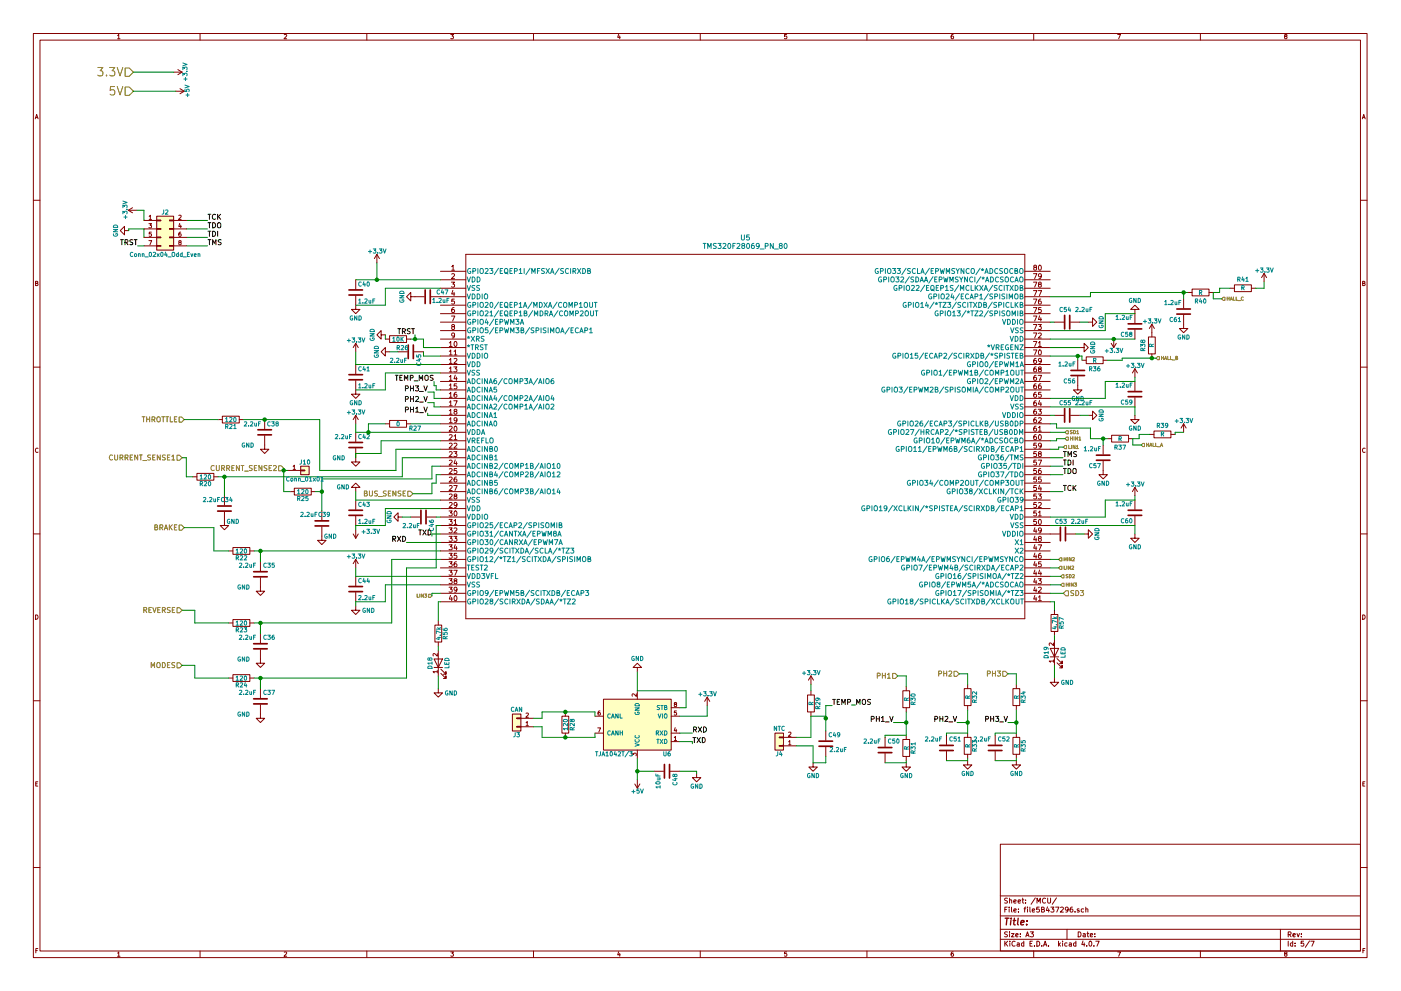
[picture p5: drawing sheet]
<svg xmlns="http://www.w3.org/2000/svg" width="420mm" height="297mm" viewBox="0 0 420 297" stroke-linecap="round" stroke-linejoin="round" font-family="sans-serif">
<g fill="none" stroke="#840000" stroke-width=".3">
<path d="M10 10h400v277h-400zM12 12h396v273.1h-396zM35.3 10.7l.3-.4v1.3M35.3 11.6h.7M60 10v2M85.2 10.4l.5-.1 .3 .4-.8 .9h.8M110 10v2M135.2 10.3h.8l-.4 .5 .4 .3-.1 .4h-.7M160 10v2M185.5 10.2l-.3 1h.8M185.9 10.8v.8M210 10v2"/>
<path d="M235.9 10.3h-.6v.6h.6l.1 .5-.3 .2-.4-.1M260 10v2M285.9 10.3l-.6 .3-.1 .8 .3 .2 .4-.1v-.6l-.4-.1-.3 .3M310 10v2M335.2 10.3h.8l-.5 1.3M360 10v2M385.5 10.9l-.3-.3 .3-.3 .4 .1v.4a.5 .5 0 0 0-.5 .2 .5 .5 0 0 0 0 .5l.3 .1 .3-.2-.3-.5M10.6 35.6l.4-1.3 .4 1.3M10.7 35.2h.6M52.1 21.6h2.5M52.7 27.3h2.5M53.3 20.9l1.3 .7"/>
<path d="M54 26.6l1.2 .7M54.6 21.6l-1.3 .8M55.2 27.3l-1.2 .8M408.6 35.6l.4-1.3 .4 1.3M408.7 35.2h.6M10 60h2M37.3 69.1v-1.2l-1.2 1.2 1.2 1.3v-1.3h1.3M38.5 63l1.3 .8M38.5 63h2.5M39.8 62.3l-1.3 .7M43.2 66.1h3.8M43.2 68.6h3.8"/>
<path d="M43.2 71.2h3.8M43.2 73.7h3.8M44.7 67h.7l-.4 .5 .4 .1v.6h-.7M44.7 72.1h.8l-.5 1.3M44.7 64.9l.4-.4v1.3M44.7 65.8h.7M45.4 69.6h-.6l-.1 .6h.7v.5h-.7M47 64.8h5.1v10.2h-5.1zM47 73.6h1.3v.2h-1.3zM47 71h1.3v.3h-1.3zM47 68.5h1.3v.2h-1.3zM47 65.9h1.3v.3h-1.3z"/>
<path d="M50.8 73.6h1.3v.2h-1.3zM50.8 71h1.3v.3h-1.3zM50.8 68.5h1.3v.2h-1.3zM50.8 65.9h1.3v.3h-1.3zM52.1 66.1h3.8M52.1 68.6h3.8M52.1 71.2h3.8M52.1 73.7h3.8M53.6 64.6l.5-.1 .2 .4-.8 .9h.8M53.8 72.7l-.2-.3 .2-.3 .5 .1v.3a.52 .52 0 0 0-.6 .2 .52 .52 0 0 0 0 .6h.6l-.2-.6M53.9 67l-.3 .9h.8M54.2 69.6l-.5 .3-.1 .7 .2 .3 .5-.2-.1-.6h-.4l-.2 .2"/>
<path d="M54.2 67.4v.9M113 76.2l-.7 1.3M113 76.2v2.6M113 76.2l.8 1.3M135.5 79.9l.4-.4v1.5M139.7 76.2h167.6v109.3h-167.6zM311.6 79.6l.2-.1a.72 .72 0 0 1 .5 .8 .72 .72 0 0 1-.6 .6l-.3-.5zM408 60h2M10.7 84.9l.5-.1 .1-.4-.6-.1v1.3h.5l.2-.4-.3-.3M106.7 88.7v4h1.2l-1.2 1.3-1.3-1.3h1.3M106.7 83.9v2.8M123.2 88.9v1.3l-1.3-1.3 1.3-1.2v1.2h4.1"/>
<path d="M129.3 88.9h10.4M132.1 81.3h7.6M132.1 83.9h7.6M132.1 86.4h7.6M132.1 91.5h7.6M132.1 94h7.6M132.1 96.6h7.6M132.1 99.1h7.6M135.4 84.6h.9l-.5 .6 .4 .1v.6h-.8M135.4 94.7h1l-.7 1.5M135.5 82.2l.5-.2 .3 .5-.9 1h.9M135.5 81h.8"/>
<path d="M135.7 97.9l-.2-.3 .2-.3 .5 .1v.4a.61 .61 0 0 0-.6 .2 .61 .61 0 0 0-.1 .6h.7l.1-.4-.3-.3M135.8 87l-.3 1.1h.9M136.2 92.2l-.7 .3v.9l.2 .3 .5-.1v-.8h-.5l-.2 .3M136.2 87.6v1M136.2 89.6h-.7v.8l.7-.1v.7h-.7M307.3 81.3h7.7M307.3 83.9h7.7M307.3 86.4h7.7M307.3 88.9h7.7M307.3 91.5h7.7M307.3 94h7.7M307.3 96.6h7.7"/>
<path d="M307.3 99.1h7.7M309.9 99.8h1l-.6 1.5M309.9 97.3h1l-.6 1.5M309.9 94.7h1l-.6 1.5M309.9 92.2h1l-.6 1.5M309.9 89.6h1l-.6 1.5M309.9 87.1h1l-.6 1.5M309.9 84.6h1l-.6 1.5M309.9 82h1l-.6 1.5M310.3 80.1l-.3-.3 .3-.3 .4 .1 .1 .4a.61 .61 0 0 0-.6 .2 .61 .61 0 0 0-.1 .7h.7l.1-.5-.3-.3M311.4 97.3h.9l-.5 .6 .4 .1v.6h-.8M311.4 87.1h1l-.7 1.5"/>
<path d="M311.4 100l.6-.2 .3 .4-.9 1.1h.9M311.7 85.2l-.3-.3 .3-.3h.4l.1 .5a.61 .61 0 0 0-.6 .2 .61 .61 0 0 0-.1 .6h.7l.1-.4-.3-.3M311.8 94.7l-.4 1h1M312.1 89.6l-.6 .4-.1 .9 .3 .2 .5-.1-.1-.7-.4-.1-.3 .3M312.1 95.2v1M312.2 92.2h-.7l-.1 .7 .7-.1 .1 .8h-.8M312.3 82.7l-.3 .3-.4-.1-.1-.7 .5-.2 .3 .3-.2 1.1-.5 .1M316.2 96.6h2.8M321.1 96.6h2.7M326.4 96.6h1.3v1.2l1.2-1.2-1.2-1.3v1.3M340.4 92.7h1.2l-1.2-1.2-1.3 1.2h1.3v4.1M340.4 98.8v2.8"/>
<path d="M345.4 97.2v3.8M345.4 97.2l-.7 1.3M345.4 97.2l.8 1.3M355 94.4v4.1h1.2l-1.2 1.2-1.3-1.2h1.3M355 89.6v2.8M356.2 87.7h1.3M357.5 86.7h5.1v2h-5.1zM362.6 87.7h1.3M368.9 86.4h1.3M370.2 85.4h5.1v2h-5.1zM375.3 86.4h1.3M379.1 82l-.8 1.2"/>
<path d="M379.1 82v2.5M379.1 82l.8 1.2M408.7 84.9l.5-.1 .1-.4-.6-.1v1.3h.5l.2-.4-.3-.3M10 110h2M106.7 114.1v4h1.2l-1.2 1.3-1.3-1.3h1.3M106.7 102.9v2.5M106.7 109.3v2.8M106.7 102.9l-.8 1.3M106.7 102.9l.7 1.3M114.3 100.4v-1.3l-1.3 1.3 1.3 1.2v-1.2h1.3M115.6 105.4v-1.2l-1.3 1.2 1.3 1.3v-1.3h1.2M115.6 101.6h1.2"/>
<path d="M116.8 100.6h5.1v2.1h-5.1zM119.4 105.4h2.8M121.9 101.6h1.3M124.2 105.4h2.8M132.1 101.6h7.6M132.1 104.2h7.6M132.1 106.7h7.6M132.1 109.3h7.6M132.1 111.8h7.6M132.1 114.3h7.6M132.1 116.9h7.6M132.1 119.4h7.6"/>
<path d="M134.7 102.8l.5-.5v1.5M134.7 105.3l.5-.4v1.5M134.7 107.9l.5-.5v1.5M134.7 110.4l.5-.4v1.5M134.7 112.9l.5-.4v1.5M134.7 115.5l.5-.5v1.5M134.7 118l.5-.4v1.5M134.7 103.8h.9M134.7 106.4h.9M134.7 108.9h.9M134.7 111.5h.9M134.7 114h.9"/>
<path d="M134.7 116.5h.9M134.7 119.1h.9M136.1 110h.9l-.5 .6 .5 .1v.6h-.9M136.2 105.3l.4-.4v1.5M136.2 107.6l.6-.2 .2 .5-.9 1h.9M136.2 106.4h.8M136.3 100.4l-.3 .3h-.4l-.1-.7 .5-.2 .3 .3-.2 1.1-.5 .1M136.3 102.5l.2-.2a.72 .72 0 0 1 .6 .8 .72 .72 0 0 1-.7 .7l-.2-.5zM136.5 112.4l-.3 1.1h.9M136.9 117.6l-.7 .3v.9l.2 .3 .6-.1-.1-.8h-.5l-.2 .3M136.9 113v1M137 115h-.8v.8l.7-.1 .1 .7h-.8"/>
<path d="M307.3 101.6h7.7M307.3 104.2h7.7M307.3 106.7h7.7M307.3 109.3h7.7M307.3 111.8h7.7M307.3 114.3h7.7M307.3 116.9h7.7M307.3 119.4h7.7M309.9 104.9h1l-.6 1.5M309.9 102.3h1l-.6 1.5M310.7 117.6l-.6 .3-.1 .9 .3 .3 .5-.1-.1-.8h-.4l-.3 .3M310.7 115l-.6 .4-.1 .9 .3 .2 .5-.1-.1-.7-.4-.1-.3 .3"/>
<path d="M310.7 112.5l-.6 .4-.1 .8 .3 .3 .5-.1-.1-.8h-.4l-.3 .3M310.7 110l-.6 .3-.1 .9 .3 .3 .5-.2-.1-.7h-.4l-.3 .2M310.7 107.4l-.6 .4-.1 .8 .3 .3 .5-.1-.1-.7-.4-.1-.3 .3M311.4 112.5h1l-.7 1.5M311.4 102.8l.5-.5v1.5M311.4 103.8h.9M311.6 105l.2-.1a.72 .72 0 0 1 .5 .8 .72 .72 0 0 1-.6 .6l-.3-.5zM311.7 110.6l-.3-.3 .3-.3h.4l.1 .5a.61 .61 0 0 0-.6 .2 .61 .61 0 0 0-.1 .6h.7l.1-.4-.3-.3M312.1 115l-.6 .4-.1 .9 .3 .2 .5-.1-.1-.7-.4-.1-.3 .3M312.2 117.6h-.7l-.1 .7 .7-.1 .1 .8h-.8M312.3 108.1l-.3 .3-.4-.1-.1-.7 .5-.2 .3 .3-.2 1.1-.5 .1M323.2 112.8v4.1h1.3l-1.3 1.2-1.3-1.2h1.3"/>
<path d="M323.2 108v2.8M323.8 104.2h1.3v-1.3l1.3 1.3-1.3 1.2v-1.2M324.5 108h1.3M325.8 107h5v2h-5zM330.8 108h1.3M333.2 102.9l.8 1.3M334 101.6v2.6M334.8 102.9l-.8 1.3M340.4 110.5v2.6M340.4 114.3v2.8M340.4 119.2v2.8M340.4 110.5l-.8 1.3"/>
<path d="M340.4 110.5l.7 1.3M344.4 101h2.1v5.1h-2.1zM345.4 106.1v1.3M408 110h2M11.4 134.4a.58 .58 0 0 0-.8 .6 .58 .58 0 0 0 .8 .5M65.4 125.8h1.3M66.7 124.8h5.1v2h-5.1zM71.8 125.8h1.2M79.4 130.6v4.1h1.2l-1.2 1.2-1.3-1.2h1.3M79.4 125.8v2.8M87.9 139.8l.4-.4v1.3M90.2 139.7h2.5v2.6h-2.5z"/>
<path d="M106.7 134.4v4.1h1.2l-1.2 1.2-1.3-1.2h1.3M106.7 124.5v2.5M106.7 129.6v2.8M106.7 124.5l-.8 1.3M106.7 124.5l.7 1.3M115.6 127h1.2M116.8 126h5.1v2.1h-5.1zM121.9 127h1.3M132.1 129.6h7.6M132.1 132.1h7.6M132.1 134.7h7.6M132.1 127h7.6"/>
<path d="M132.1 137.2h7.6M132.1 124.5h7.6M132.1 139.7h7.6M132.1 122h7.6M134.7 127.9l.6-.2 .3 .5-.9 1h.9M134.7 130.4l.6-.1 .3 .4-.9 1.1h.9M134.7 133l.6-.2 .3 .5-.9 1h.9M134.7 135.5l.6-.1 .3 .4-.9 1.1h.9M134.7 138.1l.6-.2 .3 .4-.9 1.1h.9M134.7 120.6l.5-.5v1.5M134.7 123.1l.5-.4v1.5M134.7 125.6l.5-.4v1.5"/>
<path d="M134.7 121.6h.9M134.7 124.2h.9M134.7 126.7h.9M136.1 135.4h.9l-.5 .6 .5 .1v.6h-.9M136.1 120.1h1l-.7 1.5M136.2 130.7l.4-.4v1.5M136.2 133l.6-.2 .2 .5-.9 1h.9M136.2 131.8h.8M136.3 127.9l.2-.2a.72 .72 0 0 1 .6 .8 .72 .72 0 0 1-.7 .7l-.2-.5zM136.4 123.3l-.2-.3 .2-.3h.5l.1 .5a.61 .61 0 0 0-.7 .2 .61 .61 0 0 0-.1 .6h.8v-.4l-.2-.3M136.5 137.8l-.3 1.1h.9M136.9 138.4v1"/>
<path d="M137 125.8l-.2 .3h-.5l-.1-.7 .6-.2 .2 .3-.2 1.1-.5 .1M307.3 129.6h7.7M307.3 132.1h7.7M307.3 134.7h7.7M307.3 127h7.7M307.3 137.2h7.7M307.3 124.5h7.7M307.3 139.7h7.7M307.3 122h7.7M310.7 130.3l-.6 .3-.1 .9 .3 .3 .5-.1-.1-.8h-.4l-.3 .3M310.7 127.7l-.6 .4-.1 .9 .3 .2 .5-.1-.1-.7-.4-.1-.3 .3M310.7 125.2l-.6 .4-.1 .8 .3 .3 .5-.1-.1-.8h-.4l-.3 .3"/>
<path d="M310.7 122.7l-.6 .3-.1 .9 .3 .3 .5-.2-.1-.7h-.4l-.3 .2M310.7 120.1l-.6 .4-.1 .8 .3 .3 .5-.1-.1-.7-.4-.1-.3 .3M310.8 137.9h-.7l-.1 .7 .7-.1 .1 .8h-.8M310.8 135.4h-.7l-.1 .7 .7-.1 .1 .7h-.8M310.8 132.8h-.7l-.1 .7h.7l.1 .7h-.8M311.4 122.7h.9l-.5 .6 .4 .1v.6h-.8M311.4 137.9h1l-.7 1.5M311.4 128.2l.5-.5v1.5M311.4 125.4l.6-.2 .3 .4-.9 1.1h.9M311.4 129.2h.9M311.6 130.4l.2-.1a.72 .72 0 0 1 .5 .8 .72 .72 0 0 1-.6 .6l-.3-.5zM311.7 136l-.3-.3 .3-.3 .5 .1v.4a.61 .61 0 0 0-.6 .2 .61 .61 0 0 0-.1 .6h.7l.1-.4-.3-.3"/>
<path d="M311.8 120.1l-.4 1h1M312.1 120.6v1M312.3 133.5l-.3 .3-.4-.1-.1-.7 .5-.2 .3 .3-.2 1.1-.5 .1M316.2 124.5h2.8M321.1 124.5h2.7M326.4 124.5h1.3v1.3l1.2-1.3-1.2-1.3v1.3M330.8 138.2v4.1h1.3l-1.3 1.2-1.2-1.2h1.2M330.8 133.4v2.8M332.1 131.5h1.3M333.4 130.5h5.1v2h-5.1zM338.5 131.5h1.2M340.4 124.5v1.3h1.2l-1.2 1.2-1.3-1.2h1.3"/>
<path d="M344.8 130.2h1.3M346.1 129.2h5.1v2h-5.1zM351.2 130.2h1.2M355 127l-.8 1.3M355 127v2.6M355 127l.7 1.3M409.4 134.4a.58 .58 0 0 0-.8 .6 .58 .58 0 0 0 .8 .5M57.8 142.9h1.3M59.1 141.9h5v2h-5zM64.1 142.9h1.3M67.3 153.5v4h1.3l-1.3 1.3-1.3-1.3h1.3M67.3 148.6v2.8"/>
<path d="M86.4 141h3.8M87 147.4h1.3M87.9 140.7h.7M88.3 146.3h5v2.1h-5zM90.2 140.9h1.2v.2h-1.2zM93.3 147.4h1.3M96.5 157.9v4.1h1.3l-1.3 1.2-1.3-1.2h1.3M96.5 153.1v2.8M106.7 146.1h1.2l-1.2-1.3-1.3 1.3h1.3v1.3M106.7 149.9v2.8M106.7 154.7v2.8M106.7 158.8v2.5"/>
<path d="M119.4 155v-1.3l-1.3 1.3 1.3 1.2v-1.2h1.2M123.2 155h2.8M128 155h2.8M132.1 155h7.6M132.1 157.5h7.6M132.1 152.4h7.6M132.1 149.9h7.6M132.1 147.4h7.6M132.1 142.3h7.6M132.1 144.8h7.6M134.7 153.1h.9l-.5 .6 .4 .2v.6h-.8M134.7 155.7h.9l-.5 .6 .4 .1v.7h-.8"/>
<path d="M134.7 158.2h.9l-.5 .6 .4 .1v.7h-.8M134.7 140.6l.6-.2 .3 .5-.9 1h.9M134.7 143.1l.6-.1 .3 .4-.9 1.1h.9M134.7 145.7l.6-.2 .3 .5-.9 1h.9M134.7 148.2l.6-.1 .3 .4-.9 1.1h.9M134.7 150.8l.6-.2 .3 .4-.9 1.1h.9M136.1 145.5h1l-.7 1.5M136.2 156.1l.4-.4v1.5M136.2 158.4l.6-.2 .2 .5-.9 1h.9M136.2 157.2h.8M136.3 153.3l.2-.2a.72 .72 0 0 1 .6 .8 .72 .72 0 0 1-.7 .7l-.2-.5zM136.4 148.7l-.2-.3 .2-.3h.5l.1 .5a.61 .61 0 0 0-.7 .2 .61 .61 0 0 0-.1 .6h.8v-.4l-.2-.3"/>
<path d="M136.9 143l-.7 .3v.9l.2 .3 .6-.1-.1-.8h-.5l-.2 .3M137 140.4h-.8v.8l.7-.1 .1 .7h-.8M137 151.2l-.2 .3h-.5l-.1-.7 .6-.2 .2 .3-.2 1.1-.5 .1M307.3 155h7.7M307.3 157.5h7.7M307.3 152.4h7.7M307.3 149.9h7.7M307.3 147.4h7.7M307.3 142.3h7.7M307.3 144.8h7.7M310.4 158.2l-.4 1h.9M310.7 158.7v1"/>
<path d="M310.8 155.7h-.7l-.1 .7 .7-.1 .1 .8h-.8M310.8 153.1h-.7l-.1 .8 .7-.1 .1 .7h-.8M310.8 150.6h-.7l-.1 .7 .7-.1 .1 .8h-.8M310.8 148.1h-.7l-.1 .7 .7-.1 .1 .7h-.8M310.8 145.5h-.7l-.1 .7h.7l.1 .7h-.8M310.8 143h-.7l-.1 .7 .7-.1 .1 .8h-.8M310.8 140.4h-.7l-.1 .8 .7-.1 .1 .7h-.8M311.4 148.1h.9l-.5 .6 .4 .1v.6h-.8M311.4 153.6l.5-.5v1.5M311.4 150.8l.6-.2 .3 .4-.9 1.1h.9M311.4 154.6h.9M311.6 155.8l.2-.1a.72 .72 0 0 1 .5 .8 .72 .72 0 0 1-.6 .6l-.3-.5z"/>
<path d="M311.8 145.5l-.4 1h1M312.1 140.4l-.6 .4-.1 .9 .3 .2 .5-.1-.1-.7-.4-.1-.3 .3M312.1 146v1M312.2 143h-.7l-.1 .7 .7-.1 .1 .8h-.8M312.3 158.9l-.3 .3-.4-.1-.1-.7 .5-.2 .3 .3-.2 1.1-.5 .1M340.4 146.1v2.5M340.4 149.9v2.8M340.4 154.7v2.8M340.4 146.1l-.8 1.3M340.4 146.1l.7 1.3M10 160h2M68.6 165.1h1.2"/>
<path d="M69.8 164.1h5.1v2.1h-5.1zM74.9 165.1h1.3M78.1 173.1v4.1h1.3l-1.3 1.3-1.3-1.3h1.3M78.1 168.3v2.8M105.9 160.1l.8 1.2M106.7 167.7v2.5M106.7 172.8v2.8M106.7 177.6v2.8M106.7 167.7l-.8 1.2M106.7 167.7l.7 1.2M107.4 160.1l-.7 1.2M132.1 160.1h7.6"/>
<path d="M132.1 177.8h7.6M132.1 162.6h7.6M132.1 175.3h7.6M132.1 165.1h7.6M132.1 172.8h7.6M132.1 167.7h7.6M132.1 170.2h7.6M134.7 160.8h.9l-.5 .6 .4 .1v.6h-.8M134.7 163.3h.9l-.5 .6 .4 .1v.7h-.8M134.7 165.8h.9l-.5 .6 .4 .2v.6h-.8M134.7 168.4h.9l-.5 .6 .4 .1v.7h-.8M134.7 170.9h.9l-.5 .6 .4 .1v.7h-.8"/>
<path d="M134.7 173.5h.9l-.5 .6 .4 .1v.6h-.8M134.7 176h.9l-.5 .6 .4 .1v.7h-.8M135.1 178.5l-.4 1.1h1M135.5 179.1v.9M136.1 160.8h.9l-.5 .6 .5 .1v.6h-.9M136.1 170.9h1l-.7 1.5M136.3 178.7l.2-.2a.72 .72 0 0 1 .6 .8 .72 .72 0 0 1-.7 .7l-.2-.5zM136.4 174.1l-.2-.3 .2-.3h.5l.1 .5a.61 .61 0 0 0-.7 .2 .61 .61 0 0 0-.1 .6h.8v-.4l-.2-.3M136.5 163.2l-.3 1.1h.9M136.9 168.4l-.7 .3v.9l.2 .3 .6-.1-.1-.8h-.5l-.2 .3M136.9 163.8v1M137 165.8h-.8v.8l.7-.1 .1 .7h-.8"/>
<path d="M137 176.6l-.2 .3h-.5l-.1-.7 .6-.2 .2 .3-.2 1.1-.5 .1M307.3 160.1h10.5M307.3 177.8h7.7M307.3 162.6h7.7M307.3 175.3h7.7M307.3 165.1h7.7M307.3 172.8h7.7M307.3 167.7h7.7M307.3 170.2h7.7M310.4 178.5l-.4 1.1h.9M310.4 175.9l-.4 1.1h.9M310.4 173.4l-.4 1.1h.9"/>
<path d="M310.4 170.9l-.4 1h.9M310.4 168.3l-.4 1.1h.9M310.4 165.8l-.4 1.1h.9M310.4 163.2l-.4 1.1h.9M310.4 160.7l-.4 1.1h.9M310.7 161.3v1M310.7 163.8v1M310.7 166.4v.9M310.7 168.9v1M310.7 171.4v1M310.7 174v1M310.7 176.5v1"/>
<path d="M310.7 179.1v.9M311.4 173.5h.9l-.5 .6 .4 .1v.6h-.8M311.4 163.3h1l-.7 1.5M311.4 179l.5-.5v1.5M311.4 176.2l.6-.2 .3 .4-.9 1.1h.9M311.7 161.4l-.3-.3 .3-.3h.4l.1 .5a.61 .61 0 0 0-.6 .2 .61 .61 0 0 0-.1 .6h.7l.1-.4-.3-.3M311.8 170.9l-.4 1h1M312.1 165.8l-.6 .4-.1 .9 .3 .2 .5-.1-.1-.7-.4-.1-.3 .3M312.1 171.4v1M312.2 168.4h-.7l-.1 .7 .7-.1 .1 .8h-.8M319.8 160.1h2.8M325.1 160.1h1.3v1.2l1.3-1.2-1.3-1.3v1.3"/>
<path d="M340.4 160.1v1.2h1.2l-1.2 1.3-1.3-1.3h1.3M408 160h2M10.7 184.3a.65 .65 0 0 1 .7 .7 .65 .65 0 0 1-.7 .6zM68.6 186.7h1.2M69.8 185.7h5.1v2h-5.1zM74.9 186.7h1.3M78.1 194.7v4.1h1.3l-1.3 1.3-1.3-1.3h1.3M78.1 189.9v2.8M106.7 181.6v1.3h1.2l-1.2 1.3-1.3-1.3h1.3M130.2 197.5h2.5l-1.3 2.6zM130.4 187.4h2.1v5h-2.1zM131.1 195.9v.8l-.9-.8-.3 .2 .1 .5"/>
<path d="M131.4 186.1v1.3M131.4 192.4v1.3M131.4 195v7.6M132.1 180.4h7.6M307.3 180.4h7.7M311.4 180h.9M315 194.3h2.5l-1.3 2.6zM315 196.9h2.5M315.2 184.2h2v5.1h-2zM315.9 198.2h-1.2l.3 .3M315.9 192.7v.8l-.9-.8-.3 .2 .1 .5M315.9 197.8v.7"/>
<path d="M316.2 182.9v1.3M316.2 189.3v1.2M316.2 191.8v7.6M317 198.7l1.5 1.5v-.8v.8h-.7M317 197.4l1.5 1.5v-.7v.7h-.7M408.7 184.3a.65 .65 0 0 1 .7 .7 .65 .65 0 0 1-.7 .6zM10 210h2M68.6 203.2h1.2M69.8 202.2h5.1v2.1h-5.1zM74.9 203.2h1.3M78.1 211.2v4.1h1.3l-1.3 1.3-1.3-1.3h1.3M78.1 206.4v2.8"/>
<path d="M130.2 200.1h2.5M131.1 201.3h-1.2l.3 .4M131.1 201v.7M131.4 206.4v1.3h1.3l-1.3 1.3-1.2-1.3h1.2M132.2 201.8l1.5 1.6v-.8v.8h-.7M132.2 200.6l1.5 1.5v-.8v.8h-.7M153.7 214h2.5v5.1h-2.5zM154.9 215.2h1.3v.2h-1.3zM154.9 217.7h1.3v.3h-1.3zM156.2 217.8h3.8M156.2 215.3h3.8M157.8 216.6l.3-.3v1.2"/>
<path d="M157.8 213.8l.4-.1 .3 .4-.8 .9h.8M157.8 217.5h.7M168.5 214.7h2.1v5h-2.1zM169.5 213.4v1.3M169.5 219.7v1.3M178.4 219.7h2.6M178.4 214.7h2.6M179.3 218.2h.8l-.5 1.2M179.9 213.1l-.5 .3-.1 .7 .3 .3 .4-.2-.1-.6h-.3l-.3 .2M181 209.6h20.3v15.2h-20.3zM190.8 208v.7l-.9-.7-.3 .2 .1 .5M191.1 200.1h1.3l-1.3-1.3-1.2 1.3h1.2v1.2"/>
<path d="M191.1 207v2.6M201.3 219.7h2.5M201.3 214.7h2.5M201.3 212.1h2.5M202.4 211.1l-.2-.2 .2-.3 .5 .1v.3a.52 .52 0 0 0-.6 .1 .52 .52 0 0 0 0 .6h.6l-.2-.6M202.5 218.1l-.3 .9h.8M202.8 218.6v.8M202.9 213.1h-.6l-.1 .6h.7v.5h-.7M212.1 209l-.8 1.2M212.1 209v2.5M212.1 209l.8 1.2M232.4 219.7h2.5v5.1h-2.5z"/>
<path d="M236.5 219.5l.5-.1 .2 .4-.8 .9h.8M242.2 208.3h2v5.1h-2zM243.2 202.6v2.5M243.2 207v1.3M243.2 213.4v1.3M243.2 202.6l-.8 1.3M243.2 202.6l.8 1.3M247.6 219.1v2.8M270.8 207h2v5.1h-2zM271.8 205.8v1.2M271.8 212.1v1.3M289.2 206.4h2v5.1h-2z"/>
<path d="M290.2 205.1v1.3M290.2 211.5v1.3M290.2 219.7v1.3M303.8 206.4h2v5.1h-2zM304.8 205.1v1.3M304.8 211.5v1.3M304.8 219.7v1.3M316.2 203.2v1.3h1.3l-1.3 1.3-1.2-1.3h1.2M408 210h2M10.7 234.9h.5M11.3 234.3h-.6v1.3h.6M189.6 226.5v-.8l.4 .5 .1-.4h.6v.7"/>
<path d="M190.4 235l.7 1.3M191.1 224.8v2.6M191.1 233.7v2.6M191.9 235l-.8 1.3M196.2 231.2h2.8M201 231.2h2.8M201.3 222.3h2.5M202.2 221.1l.4-.4v1.3M202.2 222h.7M208.9 231.8v1.3h1.3l-1.3 1.3-1.3-1.3h1.3M233.7 220.9h1.2v.2h-1.2zM233.7 223.4h1.2v.3h-1.2z"/>
<path d="M234.9 223.6h3.9M234.9 221h3.9M236.5 222.3l.4-.3v1.3M236.5 223.3h.7M243.8 228.6v1.3h1.3l-1.3 1.3-1.2-1.3h1.2M247.6 223.9v2.8M265.4 221v2.8M265.4 225.8v2.8M270.8 221.7h2v5h-2zM271.8 228.6v1.3h1.2l-1.2 1.3-1.3-1.3h1.3M271.8 220.4v1.3M271.8 226.7v1.3"/>
<path d="M283.8 220.4v2.8M283.8 225.2v2.8M289.2 221h2v5.1h-2zM290.2 228v1.3h1.3l-1.3 1.2-1.3-1.2h1.3M290.2 226.1v1.3M298.4 220.4v2.8M298.4 225.2v2.8M303.8 221h2v5.1h-2zM304.8 228v1.3h1.3l-1.3 1.2-1.3-1.2h1.3M304.8 226.1v1.3M408.7 234.9h.4M409.3 234.3h-.6v1.3h.6"/>
<path d="M300 253h108v32.1h-108zM10 260h2M300 278.5h108M300 274.5h108M300 268.5h108M301.3 272.6h.6M302.1 271.9h-.8v1.5M302.1 279.4l-.8 .1a.64 .64 0 0 0 .8 .7l-.1 .5h-.7M302.1 269.3l-.8 .1a.64 .64 0 0 0 .8 .7l-.1 .5h-.7M302.6 271.9v.1M302.6 272.4v1M302.8 279.3v.2"/>
<path d="M302.8 269.8h.6v.9M302.8 269.2v1.5M302.8 279.8v1M303.3 279.8h.8l-.8 1h.8M303.4 271.9v1.3l.2 .2M304 270.2l.7-.1v-.3l-.4-.1-.3 .2 .1 .7h.6M304.1 272.9l.7-.1-.1-.3-.4-.1-.2 .2v.7h.6M305.3 270.2l.7-.1v-.3l-.4-.1-.3 .2 .1 .7h.6M305.4 273.3v.1M305.4 272.5v.1M306 279.9v.1M306.5 269.7h.6"/>
<path d="M306.7 269.2v1.3l.4 .2M307.1 272.4h.5M307.6 270.6v.1M307.6 269.8v.1M307.6 271.9l-.3 .2v1.3M308.2 271.9v.1M308.2 272.4v1M308.9 271.9v1.3l.2 .2M309 279.3h.9l-.5 .6 .5 .1v.7h-.9M309.6 272.9l.7-.1-.1-.3-.4-.1-.2 .2 .1 .7h.5M310.5 269.1l-1.3 2M311 270.7v-1.5l.5 1.1 .5-1.1v1.5"/>
<path d="M311.7 271.9h-.8v.7l.7-.1 .1 .8h-.8M312.4 272.6l.7-.1v-.5l-.7-.1v1.5h.6l.2-.5-.3-.3M313.6 269.4a.67 .67 0 0 0-1 .6 .67 .67 0 0 0 1 .6M314.1 271.8l-.3 1.1h.9M314.2 269.2v1.2l.3 .3 .6-.3v-1.2M314.5 272.4v1M315.1 271.9h1l-.5 .6 .4 .1v.7h-.9M316.6 271.9h1l-.7 1.5M316.8 269.1l-1.2 2M318.1 272l.5-.1 .3 .4-.9 1.1h.9M320 278.5v3M320.3 272.5l-.2 .3h-.5v-.8l.5-.1 .2 .3-.2 1.1-.5 .1"/>
<path d="M321.6 271.9l-.6 .3-.1 .9 .3 .3 .5-.1-.1-.8h-.4l-.3 .3M322.4 273.3v.1M323.3 279.3a.76 .76 0 0 1 .9 .8 .76 .76 0 0 1-.9 .7zM323.6 272.5l-.3-.1-.3 .2 .1 .2 .5 .2v.3h-.6M324.8 279.9h.6l.1 .9M325 272.5l-.5-.1-.2 .3v.6h.7M325.6 272.5h.6l.1 .9M325.6 271.9v1.5M326 279.8h.5M326.2 279.3v1.3l.3 .2M328.3 279.9v.1M384 278.5v6.6"/>
<path d="M389 279.8l.3 1 .4-1M390.3 279.9v.1M408 260h2M10.7 284.9h.5M11.4 284.3h-.7v1.3M35.3 285.7l.3-.4v1.3M35.3 286.6h.7M60 285.1v1.9M85.2 285.4l.5-.1 .3 .4-.8 .9h.8M110 285.1v1.9M135.2 285.3h.8l-.4 .5 .4 .3-.1 .4h-.7M160 285.1v1.9"/>
<path d="M185.5 285.3l-.3 .9h.8M185.9 285.8v.8M210 285.1v1.9M235.9 285.3h-.6v.6h.6l.1 .5-.3 .2-.4-.1M260 285.1v1.9M285.9 285.3l-.6 .3-.1 .8 .3 .2 .4-.1v-.6l-.4-.1-.3 .3M300 281.5h108M301.3 282.1v1.5M301.5 282.7l.7 .9M302.2 282.1l-.9 .9M302.8 282.1v.2M302.8 282.6v1"/>
<path d="M304.4 282.3a.67 .67 0 0 0-.9 .6 .67 .67 0 0 0 .9 .6M304.6 280.3l.7-.1v-.3l-.4-.1-.3 .2 .1 .7h.6M305.1 282.7h.5l.1 .9M305.7 283l-.7 .2 .2 .4 .5-.1M306 280.7v.1M307 282.7l-.4-.1-.3 .3 .1 .6h.6M307 282.1v1.5M307.6 280.8l.5-1.5 .5 1.5M307.8 280.4h.7M308.9 282.8h.5M309.6 282.1h-.7v1.5h.7M310 285.1v1.9"/>
<path d="M310.2 283.5v.1M310.9 282.1a.76 .76 0 0 1 .9 .8 .76 .76 0 0 1-.9 .7zM312.4 283.5v.1M313 283.6l.4-1.5 .5 1.5M313.1 283.2h.7M314.5 283.5v.1M317.4 282.1v1.5M317.6 283l.4 .6M318 282.6l-.6 .6M318.7 282.1v.2M318.7 282.6v1M320 282.7l-.4-.1-.3 .3 .1 .6h.6"/>
<path d="M320.7 282.7h.6v.9M321.3 283l-.7 .2 .2 .4 .5-.1M322.7 282.7l-.5-.1-.3 .3 .1 .6h.7M322.7 282.1v1.5M324.8 282l-.4 1.1h1M325.1 282.6v1M325.5 280.2l-.7 .3 .2 .3 .5-.1M325.9 283.5v.1M326.7 282.3l.2-.2a.72 .72 0 0 1 .6 .8 .72 .72 0 0 1-.7 .6l-.2-.5zM327 280.3l.7-.1-.1-.3-.4-.1-.2 .2 .1 .7h.5M328.1 283.5v.1M328.3 280.7v.1"/>
<path d="M328.6 282.1h1l-.6 1.5M335.2 285.3h.8l-.5 1.3M360 285.1v1.9M385.5 285.9l-.3-.3 .3-.3 .4 .1v.4a.5 .5 0 0 0-.5 .2 .5 .5 0 0 0 0 .5l.3 .1 .3-.2-.3-.5M386.3 280.1l.7-.1 .1-.5-.8-.2v1.5M386.3 282.1v1.5M386.7 280.1l.5 .7M387.7 282.7l-.5-.1-.2 .3v.6h.7M387.7 282.1v1.5M387.8 280.3l.7-.1-.1-.3-.4-.1-.2 .2v.7h.6M388.4 283.5v.1M388.4 282.7v.1"/>
<path d="M390.3 280.7v.1M391 282.1h-.8v.7l.7-.1 .1 .8h-.8M392.7 282l-1.2 2M393.1 282.1h1l-.7 1.5M408.7 284.9h.5M409.3 284.3h-.6v1.3"/>
</g>
<path d="M301.4 275.2h1.2M302 275.2l-.2 2M303.2 275.9l-.2 1.3M303.3 275.2l-.1 .2M303.9 275.9h.7M304.2 275.2l-.2 1.7 .5 .3M305.4 275.2l-.2 1.7 .2 .3M306.1 276.6l1-.2v-.4l-.6-.1-.3 .3v.9h.7M307.9 277v.2M308.1 276l-.1 .2" fill="none" stroke="#840000" stroke-width=".41"/>
<g fill="none" stroke="#008484" stroke-width=".3">
<path d="M54.8 18.9l1.3 .4-1.3 .4M54.8 22.7v-.8l.5 .5 .1-.4h.6v.7M54.8 20.9v-.8l.5 .4 .1-.3h.6v.7M55.1 23.7h1M55.5 26.8v.6h.6v-.6h.5v.6M55.5 25.5l1.2 .4-1.2 .5M55.6 23.2v1M55.8 28.5h.9M56 21.4h.1M56.3 28v1M34 68.8h1.3l-1.3 .7h1.3M34.1 70.1a.57 .57 0 0 0 .5 .7 .57 .57 0 0 0 .6-.8h-.5v.3"/>
<path d="M34.1 67.7a.69 .69 0 0 1 .7-.2 .69 .69 0 0 1 .5 .7h-1.3zM36.9 64.1v-.8l.4 .4 .1-.3h.6v.7M36.9 62.3v-.8l.4 .4 .1-.4h.6v.8M36.9 60.3l1.2 .4-1.2 .4M37.2 65.1h.9M37.6 64.6v.9M38 62.7h.1M39.8 75.7a.56 .56 0 0 0-.7 .5 .56 .56 0 0 0 .7 .6M40.4 76.2l.3-.2 .3 .3-.3 .6-.3-.1zM41.5 76.2l.5-.1 .1 .8M41.5 76v.9M42.7 76.2l.5-.1v.8"/>
<path d="M42.7 76v.9M43.5 77h1M44.8 75.7l.2-.1a.61 .61 0 0 1 .5 .7 .61 .61 0 0 1-.6 .5zM45.9 75.7l.5-.1 .3 .4-.8 .9h.8M47.1 76l.7 .9M47.8 76l-.7 .9M48.3 75.7l.2-.1a.61 .61 0 0 1 .4 .7 .61 .61 0 0 1-.5 .5zM49.1 62.9l-.1 1.1-.4 .2M49.7 63l.4-.1 .3 .4-.8 .9h.8M49.7 75.6l-.3 .9h.8M50 76v.9M50.4 77h.9"/>
<path d="M51.8 75.7h.4l.2 .3-.3 .9-.5-.2zM53.5 76.1l-.4-.1-.2 .3 .1 .5h.5M53.5 75.6v1.3M54.6 76.1l-.3-.1-.2 .3 .1 .5h.4M54.6 75.6v1.3M54.9 77h1M56.2 76.2h.4M56.8 75.6h-.6v1.3h.6M57.2 76l.3 .9 .3-.9M58.3 76.5l.6-.2-.1-.2-.5 .1v.6h.5M59.4 76.2l.5-.1v.8M59.4 76v.9"/>
<path d="M110.5 75.4h1M111 74.9v1M111.9 74.6h.8l-.4 .5 .4 .1v.6h-.8M113.3 75.8v.1M113.8 74.6h.8l-.5 .5 .4 .1v.6h-.7M114.9 74.6l.4 1.3 .5-1.3M210.9 73h.8M211.3 73v1.5M212.2 74.5v-1.5l.6 1.1 .5-1.1v1.5M214.8 73l-.8 .1a.63 .63 0 0 0 .7 .8v.5h-.8M215.3 73h1l-.6 .5 .6 .3-.1 .5-.2 .2-.7-.2M216.8 73.1l.6-.1 .3 .4-.9 1.1h.9"/>
<path d="M218.4 73.1l.2-.1a.74 .74 0 0 1 .6 .7 .74 .74 0 0 1-.7 .7l-.2-.5zM219.8 73.7h.5M220.5 73h-.7v1.5M221 73.1l.6-.1 .3 .4-.9 1.1h.9M222.4 70.4v1.3l.3 .2 .5-.2v-1.3M222.8 73.6l-.3-.3v-.2l.7-.1 .1 .5-.8 .4 .3 .6 .5-.3-.3-.6M224.1 73h.2a.74 .74 0 0 1 .5 .7 .74 .74 0 0 1-.7 .7l-.2-.5zM224.7 70.4h-.7l-.1 .8 .7-.1 .2 .6-.3 .2-.6-.1M226.1 73l-.7 .3-.1 .9 .4 .3 .5-.2-.1-.7-.4-.1-.4 .3M227.7 73.6l-.3 .3-.6-.3 .1-.5 .5-.1a.96 .96 0 0 1-.1 1.5h-.4M228 74.6h1.1M229.5 73.8l.7-.1 .1-.6-.8-.1v1.5"/>
<path d="M231.9 73v1.5l-.9-1.5v1.5M232.3 74.6h1.1M234 73.6l-.3-.3 .1-.2 .6-.1 .1 .5-.8 .4 .3 .6 .6-.3-.3-.6M235.3 73.1l.2-.1a.74 .74 0 0 1 .6 .7 .74 .74 0 0 1-.7 .7l-.2-.5zM105.7 94.7a.57 .57 0 0 0-.7 .6 .57 .57 0 0 0 .8 .5v-.4h-.3M107 94.7v1.2l-.7-1.2v1.2M107.6 90l.3-.4v1.3M107.6 90.9h.7M107.6 94.7a.64 .64 0 0 1 .8 .6 .64 .64 0 0 1-.8 .6zM108.3 84.6a.56 .56 0 0 0-.7 .5 .56 .56 0 0 0 .7 .6M108.8 90.7v.2M109.1 84.4l-.3 1h.8"/>
<path d="M109.4 89.7l.5-.1 .2 .4-.8 .9h.8M109.4 84.9v.9M110.2 84.6l.1-.1a.61 .61 0 0 1 .5 .7 .61 .61 0 0 1-.6 .5zM110.7 90v.8l.5-.1M111.2 98.8a.67 .67 0 0 1 .7-.1 .67 .67 0 0 1 .3 .7h-1.2zM111.2 90v.9M111.8 90.2h.4M112.4 89.6h-.6v1.3M119.9 88.6h1.2l-1.2 .7h1.2M119.9 89.9a.57 .57 0 0 0 .6 .7 .57 .57 0 0 0 .5-.7h-.4v.2M119.9 87.5a.69 .69 0 0 1 .8-.2 .69 .69 0 0 1 .4 .7h-1.2zM129.8 89.8l.3-.4v1.3"/>
<path d="M129.8 90.7h.7M131.1 90.6v.1M131.6 89.5l.5-.1 .2 .4-.8 .9h.8M131.8 87a.56 .56 0 0 0-.7 .5 .56 .56 0 0 0 .7 .5M132.6 86.8l-.3 .9h.8M132.9 89.8v.8h.5M132.9 87.3v.8M133.4 89.8v.9M133.5 86.9h.8l-.5 1.2M134 90h.5M134.6 89.4h-.6v1.3M140.1 83l.5 1.5 .5-1.5"/>
<path d="M140.1 85.6l.5 1.5 .5-1.5M140.1 88.1l.5 1.5 .5-1.5M141.1 80.6a.69 .69 0 0 0-.9 .7 .69 .69 0 0 0 1 .6v-.6h-.3M141.1 90.7a.69 .69 0 0 0-.9 .7 .69 .69 0 0 0 1 .6v-.5h-.3M141.1 93.3a.69 .69 0 0 0-.9 .7 .69 .69 0 0 0 1 .6v-.6h-.3M141.1 95.8a.69 .69 0 0 0-.9 .7 .69 .69 0 0 0 1 .6v-.5h-.3M141.1 98.3a.69 .69 0 0 0-.9 .7 .69 .69 0 0 0 1 .6v-.5h-.3M141.6 83a.76 .76 0 0 1 .9 .8 .76 .76 0 0 1-.9 .7zM141.6 88.1a.76 .76 0 0 1 .9 .7 .76 .76 0 0 1-.9 .8zM141.8 81.3l.7-.1 .1-.6-.8-.1v1.5M141.8 91.4l.7-.1 .1-.5-.8-.2v1.5M141.8 94l.7-.1 .1-.6-.8-.1v1.5"/>
<path d="M141.8 96.5l.7-.1 .1-.5-.8-.2v1.5M141.8 99h.7l.1-.6-.8-.1v1.5M142.4 85.6l-.8 .1a.64 .64 0 0 0 .7 .8l-.1 .5h-.7M143.1 83a.76 .76 0 0 1 .9 .8 .76 .76 0 0 1-.9 .7zM143.1 88.1a.76 .76 0 0 1 .9 .7 .76 .76 0 0 1-.9 .8zM143.3 80.5v1.5M143.3 90.6v1.5M143.3 93.2v1.5M143.3 95.7v1.5M143.3 98.3v1.5M143.8 85.6l-.8 .1a.64 .64 0 0 0 .7 .8v.5h-.7M144 80.7l.3-.2 .6 .2 .1 .8-.4 .5-.6-.2z"/>
<path d="M144 90.9l.3-.3 .6 .3 .1 .8-.4 .4-.6-.2zM144 93.4l.3-.2 .6 .2 .1 .8-.4 .5-.6-.2zM144 95.9l.3-.2 .6 .2 .1 .8-.4 .5-.6-.2zM144 98.5l.3-.2 .6 .2 .1 .8-.4 .5-.6-.2zM144.6 88.1v1.5M145.3 88.3l.3-.2 .6 .2 .1 .8-.4 .5-.6-.2zM145.5 80.6l.6-.1 .3 .4-1 1.1h1M145.5 90.8l.6-.2 .3 .5-1 1h1M145.5 93.3l.6-.1 .3 .4-1 1.1h1M145.9 95.6l-.4 1.1h1M146.2 96.2v1M146.3 98.3h-.7l-.1 .7 .7-.1 .1 .7h-.8"/>
<path d="M146.9 80.5h.9l-.5 .6 .4 .1v.7h-.8M146.9 93.6l.5-.4v1.5M146.9 94.7h.9M147.1 90.8l.2-.2a.72 .72 0 0 1 .5 .8 .72 .72 0 0 1-.6 .7l-.3-.5zM148.1 95.6l-1.3 2M148.1 98.2l-1.3 1.9M148.6 96.4h.5M148.6 99h.5M149.3 95.7h-.7v1.5h.7M149.3 98.3h-.7v1.5h.7M149.5 80.4l-1.3 1.9M149.5 90.6l-1.3 1.9"/>
<path d="M149.5 93.1l-1.3 1.9M149.9 96.5l.7-.1 .1-.5-.8-.2v1.5M149.9 99h.7l.1-.6-.8-.1v1.5M150 81.2h.5M150 91.3h.5M150 93.9h.5M150.7 80.5h-.7v1.5h.7M150.7 90.6h-.7v1.5h.7M150.7 93.2h-.7v1.5h.7M151.3 95.7l.3 1.5 .3-1 .3 1 .4-1.5M151.3 98.3l.3 1.5 .3-1.1 .3 1.1 .4-1.5M151.4 80.7l.2-.2 .6 .2 .1 .8-.4 .5-.5-.2z"/>
<path d="M151.4 90.9l.2-.3 .6 .3 .1 .8-.4 .4-.5-.2zM151.5 93.3l.4-.1 .3 .2 .1 .8-.4 .5-.5-.2-.1-.8zM151.6 81.6l.7 .5M151.6 91.8l.7 .5M151.6 94.3l.7 .5M152.9 81.2h.5M152.9 91.3h.5M152.9 93.9h.5M153.1 97.2v-1.5l.5 1.1 .5-1.1v1.5M153.1 99.8v-1.5l.5 1 .5-1v1.5M153.6 80.5h-.7v1.5h.7M153.6 90.6h-.7v1.5h.7"/>
<path d="M153.6 93.2h-.7v1.5h.7M154.3 81.3l.7-.1 .1-.6-.8-.1v1.5M154.3 91.4l.7-.1 .1-.5-.8-.2v1.5M154.3 94l.7-.1 .1-.6-.8-.1v1.5M154.7 95.7h.9l-.5 .6 .4 .1v.7h-.8M154.7 98.3h.9l-.5 .5 .4 .2v.6h-.8M155.7 80.9l.4-.4v1.5M155.7 91.1l.4-.5v1.5M155.7 93.6l.4-.4v1.5M155.7 82h.9M155.7 92.1h.9M155.7 94.7h.9"/>
<path d="M156.1 97.2l.4-1.5 .5 1.5M156.2 96.8h.7M156.3 99l.7-.2v-.4l-.7-.1v1.5h.5l.3-.5-.3-.3M157 92.1l.5-1.5 .5 1.5M157.1 91.7h.7M157.2 93.9l.7-.1v-.5l-.7-.1v1.5h.6l.3-.5-.4-.3M157.2 80.5v1.5M158.8 98.2l-1.2 1.9M159 80.4l-1.3 1.9M159.5 82v-1.5l.5 1 .5-1v1.5M159.6 90.6l-1.3 1.9M159.8 93.1l-1.3 1.9"/>
<path d="M160.1 92.1v-1.5l.5 1.1 .5-1.1v1.5M160.1 98.3l-.8 .1a.64 .64 0 0 0 .7 .8v.5h-.7M160.3 94.7v-1.5l.5 1 .5-1v1.5M160.8 99h.7v-.6l-.7-.1v1.5M161.2 81.2h.5M161.8 90.6a.76 .76 0 0 1 .8 .8 .76 .76 0 0 1-.8 .7zM161.9 80.5h-.7v1.5M162 93.2a.76 .76 0 0 1 .8 .7 .76 .76 0 0 1-.8 .8zM162.3 98.3v1.5M163.1 90.6l1 1.5M163.3 80.6h-.8a.64 .64 0 0 0 .7 .8l-.1 .5h-.7M163.5 94l.7-.1 .1-.6-.8-.1v1.5"/>
<path d="M163.8 98.3l-.8 .1a.64 .64 0 0 0 .7 .8l-.1 .5h-.7M163.8 80.5l1 1.5M163.8 94l.5 .7M164.1 90.6l-1 1.5M164.4 98.3v1.5M164.5 92.1l.5-1.5 .5 1.5M164.6 91.7h.7M164.8 94.7l.5-1.5 .5 1.5M164.8 80.5l-1 1.5M164.9 94.2h.7M165.1 99.8v-1.5l.5 1 .5-1v1.5M165.1 82l.5-1.5 .5 1.5"/>
<path d="M165.3 81.5h.7M166.8 98.5l.3-.2 .6 .2v.8l-.3 .5-.6-.2zM167.1 90.6l-1.3 1.9M167.3 93.1l-1.2 1.9M167.7 80.4l-1.3 1.9M168.2 99.8l.5-1.5 .5 1.5M168.3 99.3h.7M168.4 90.8a.67 .67 0 0 0-.9 .6 .67 .67 0 0 0 .9 .6M168.7 93.3a.67 .67 0 0 0-.9 .6 .67 .67 0 0 0 .9 .7M169 80.6h-.8a.64 .64 0 0 0 .7 .8l-.1 .5h-.7M169.1 90.9l.2-.3 .6 .3 .1 .8-.4 .4-.5-.2zM169.3 93.4l.3-.2 .6 .2 .1 .8-.4 .5-.6-.2z"/>
<path d="M170.5 80.6a.67 .67 0 0 0-1 .6 .67 .67 0 0 0 1 .7M170.6 92.1v-1.5l.5 1.1 .5-1.1v1.5M170.7 98.2l-1.2 1.9M170.9 94.7v-1.5l.5 1 .5-1v1.5M171.1 80.5v1.5M171.2 99h.6M171.8 81.3l.7-.1 .1-.6-.8-.1v1.5M172 98.3h-.8v1.5h.8M172.2 81.3l.5 .7M172.3 91.4l.8-.1v-.5l-.8-.2v1.5M172.6 94l.7-.1 .1-.6-.8-.1v1.5M173.2 80.5l1 1.5"/>
<path d="M173.5 98.4a.67 .67 0 0 0-1 .6 .67 .67 0 0 0 1 .6M173.8 91.1l.4-.5v1.5M173.8 92.1h.8M173.9 99.8l.5-1.5 .5 1.5M174 99.3h.7M174 93.3l.6-.1 .3 .4-.9 1.1h.9M174.2 80.5l-1 1.5M174.8 80.5a.76 .76 0 0 1 .8 .7 .76 .76 0 0 1-.8 .8zM175.3 90.9l.2-.3 .6 .3 .1 .8-.4 .4-.5-.2zM175.4 99h.7l.1-.6-.8-.1v1.5M175.5 93.4l.3-.2 .6 .2 .1 .8-.4 .5-.6-.2zM176.3 81.2l.7-.1v-.5l-.7-.1v1.5h.5l.3-.5-.3-.3"/>
<path d="M176.8 98.7l.4-.4v1.5M176.8 99.8h.9M176.8 90.6v1.3l.3 .2 .6-.2v-1.3M177.1 93.2v1.2l.3 .3 .6-.3v-1.2M178.2 90.6h.8M178.5 93.2h.8M178.6 90.6v1.5M178.9 93.2v1.5M263.3 80.6a.69 .69 0 0 0-.9 .7 .69 .69 0 0 0 1 .6v-.6h-.3M264 81.3l.7-.1 .1-.6-.8-.1v1.5M264.3 83.1a.69 .69 0 0 0-.9 .7 .69 .69 0 0 0 1 .6v-.5h-.3M265 83.8l.7-.1 .1-.5-.8-.2v1.5"/>
<path d="M265.5 80.5v1.5M266.2 80.7l.3-.2 .6 .2 .1 .8-.4 .5-.6-.2zM266.5 83v1.5M267.2 83.2l.3-.2 .6 .2 .1 .8-.4 .5-.6-.2zM267.7 80.5h.9l-.5 .6 .4 .1v.7h-.8M268.7 83h.9l-.5 .6 .4 .1v.7h-.8M268.9 85.6a.69 .69 0 0 0-.8 .7 .69 .69 0 0 0 .9 .6v-.5h-.3M269.1 80.5h.9l-.5 .6 .5 .1v.7h-.9M269.6 86.3h.8v-.6l-.8-.1v1.5M270.2 83.2l.5-.2 .3 .5-.9 1h.9M271.1 85.6v1.5M271.7 90.7a.69 .69 0 0 0-.9 .7 .69 .69 0 0 0 1 .6v-.5h-.3"/>
<path d="M271.7 80.4l-1.2 1.9M271.9 85.8l.2-.2 .6 .2 .1 .8-.4 .5-.5-.2zM272.4 91.4l.7-.1 .1-.5-.8-.2v1.5M272.7 82.9l-1.3 2M273 80.6h-.8a.64 .64 0 0 0 .7 .8v.5h-.7M273.4 85.7l.5-.1 .3 .4-.9 1.1h.9M273.9 90.6v1.5M274 83.1l-.8 .1a.64 .64 0 0 0 .7 .8v.4h-.7M274.5 80.6a.67 .67 0 0 0-.9 .6 .67 .67 0 0 0 .9 .7M274.7 83a.76 .76 0 0 1 .8 .8 .76 .76 0 0 1-.8 .7zM274.8 90.7l.4-.1 .3 .3 .1 .8-.4 .4-.6-.2-.1-.8zM274.8 85.7l.6-.1 .2 .4-.9 1.1h.9"/>
<path d="M275.2 80.5v1.5h.7M275.9 84.5l.5-1.5 .5 1.5M276.1 84.1h.7M276.1 91.1l.5-.5v1.5M276.1 92.1h.9M276.2 82l.5-1.5 .5 1.5M276.3 81.5h.7M277.2 84.5l.5-1.5 .5 1.5M277.3 85.5l-1.2 1.9M277.4 84.1h.7M277.9 86.3h.5M277.9 90.6l-.4 1.1h1"/>
<path d="M278.3 91.1v1M278.6 85.6h-.7v1.5h.7M278.7 80.4l-1.2 1.9M279.2 85.8l.3-.2 .6 .2v.8l-.3 .5-.6-.2zM279.2 81.2h.6M279.3 88.2a.69 .69 0 0 0-.8 .7 .69 .69 0 0 0 .9 .6v-.5h-.3M279.4 86.7l.8 .5M279.8 82.9l-1.3 2M280 80.5h-.8v1.5h.8M280.1 88.9l.7-.1v-.5l-.7-.2v1.5M280.1 90.6l-1.3 1.9M280.3 83.7h.5"/>
<path d="M280.5 90.9h.7M280.6 81.3l.7-.1 .1-.6-.8-.1v1.5M280.6 91.3l.2-.3 .3 .3M280.8 86.3h.5M280.8 90.6v.4M281 83h-.7v1.5h.7M281.3 93.3a.69 .69 0 0 0-.9 .7 .69 .69 0 0 0 1 .6v-.6h-.3M281.5 85.6h-.7v1.5h.7M281.6 90.6h.8M281.6 88.1v1.5M281.7 83.8l.7-.1v-.5l-.7-.2v1.5M281.9 80.5l.4 1.5 .3-1.1 .3 1.1 .3-1.5"/>
<path d="M282 90.6v1.5M282 94l.7-.1 .1-.6-.8-.1v1.5M282.1 86.3h.7l.1-.6-.8-.1v1.5M282.3 88.3l.2-.2 .6 .2 .1 .8-.3 .5-.6-.2zM282.8 90.6h1l-1 1.5h1M283 83l.4 1.5 .3-1 .2 1 .4-1.5M283.5 93.2v1.5M283.5 86l.5-.4v1.5M283.5 87.1h.9M283.8 88.3l.6-.2 .2 .4-.9 1.1h.9M283.8 82v-1.5l.5 1 .5-1v1.5M284.2 90.6h.9l-.5 .6 .4 .1v.7h-.8"/>
<path d="M284.2 93.4l.3-.2 .6 .2v.8l-.3 .5-.6-.2zM284.9 84.5v-1.5l.5 1.1 .5-1.1v1.5M285.5 88l-.3 1.1h.9M285.7 93.6l.4-.4v1.5M285.7 94.7h.9M285.8 85.6l-.8 .1a.64 .64 0 0 0 .7 .8v.5h-.7M285.9 88.6v1M286.3 80.6h-.8a.64 .64 0 0 0 .7 .8l-.1 .5h-.7M286.7 80.5l.5 .8 .5-.8M286.8 90.6l-1.3 1.9M287 93.2h1l-.5 .6 .4 .1v.7h-.9M287.2 81.3v.7"/>
<path d="M287.4 83.1l-.8 .1a.64 .64 0 0 0 .7 .8l-.1 .4h-.7M287.5 85.5l-1.2 1.9M287.8 88l-1.3 2M287.8 83l.5 .8 .5-.8M288 87.1v-1.5l.5 1 .5-1v1.5M288.1 90.7l-.8 .1a.64 .64 0 0 0 .7 .8v.5h-.8M288.3 88.8h.5M288.3 83.8v.7M289 88.1h-.7v1.5h.7M289.1 80.5v1.5l-.9-1.5v1.5M289.6 90.8a.67 .67 0 0 0-.9 .6 .67 .67 0 0 0 .9 .6M289.7 93.1l-1.3 1.9"/>
<path d="M290 93.4h.8M290.1 83v1.5l-.8-1.5v1.5M290.2 93.8l.2-.3 .2 .3M290.2 90.6v1.5M290.4 93.2v.3M290.5 88.3a.67 .67 0 0 0-1 .6 .67 .67 0 0 0 1 .6M290.6 85.7a.67 .67 0 0 0-1 .6 .67 .67 0 0 0 1 .6M290.7 80.6a.67 .67 0 0 0-1 .6 .67 .67 0 0 0 1 .7M290.8 90.6h.8M290.9 89.6l.5-1.5 .5 1.5M291 89.2h.7M291.1 93.2h.9"/>
<path d="M291.2 90.6v1.5M291.2 85.6v1.5h.7M291.3 80.7l.3-.2 .6 .2v.8l-.3 .5-.6-.2zM291.5 93.2v1.5M291.7 83.2a.67 .67 0 0 0-.9 .6 .67 .67 0 0 0 .9 .6M291.9 90.6l1.1 1.5M292.3 93.2h1l-1 1.5h1M292.4 83v1.5M292.4 88.9l.7-.1 .1-.5-.8-.2v1.5M292.5 85.6v1.5M292.7 86.2l.6 .9M293 90.6l-1.1 1.5"/>
<path d="M293.3 85.6l-.8 .8M293.5 90.6a.76 .76 0 0 1 .9 .8 .76 .76 0 0 1-.9 .7zM293.8 85.6l1 1.5M293.8 93.3l.6-.1 .3 .4-.9 1.1h.9M293.8 88.5l.5-.4v1.5M293.8 89.6h.9M293.9 80.4l-1.2 1.9M294.1 82.9l-1.2 2M294.3 80.7h.7M294.4 81.1l.2-.3 .3 .3M294.5 83.2h.7M294.6 83.7l.2-.3 .3 .3"/>
<path d="M294.6 80.5v.3M294.8 85.6l-1 1.5M294.8 83v.4M295 91.3l.7-.1v-.4l-.7-.2v1.5h.6l.3-.4-.4-.4M295.2 87.1l.5-1.5 .5 1.5M295.3 86.6h.7M295.4 82l.5-1.5 .5 1.5M295.5 81.5h.7M295.6 84.5l.5-1.5 .5 1.5M295.7 84.1h.7M296.4 93.1l-1.3 1.9M296.4 88l-1.3 2"/>
<path d="M296.9 80.5a.76 .76 0 0 1 .8 .7 .76 .76 0 0 1-.8 .8zM297.1 83a.76 .76 0 0 1 .9 .8 .76 .76 0 0 1-.9 .7zM297.6 90.6l-1.3 1.9M297.7 93.3h-.8a.64 .64 0 0 0 .7 .8l-.1 .5h-.7M297.7 88.2l-.8 .1a.64 .64 0 0 0 .7 .7l-.1 .5h-.7M297.7 85.5l-1.2 1.9M298.3 94l.7-.1 .1-.6-.8-.1v1.5M298.3 88.9l.7-.1 .1-.5-.8-.2v1.5M298.9 90.7l-.8 .1a.64 .64 0 0 0 .7 .8l-.1 .5h-.7M299 85.6l-.8 .1a.64 .64 0 0 0 .8 .8l-.1 .5h-.7M299.2 80.6a.67 .67 0 0 0-.9 .6 .67 .67 0 0 0 .9 .7M299.4 83.2a.67 .67 0 0 0-.9 .6 .67 .67 0 0 0 .9 .6"/>
<path d="M299.5 91.4l.7-.1 .1-.5-.8-.2v1.5M299.8 88.1v1.5M299.8 93.2v1.5M300.5 85.7a.67 .67 0 0 0-.9 .6 .67 .67 0 0 0 .9 .6M300.7 80.6h-.8a.64 .64 0 0 0 .7 .8l-.1 .5h-.7M300.7 95.7l.4 1.5 .6-1.5M300.9 83.1l-.8 .1a.64 .64 0 0 0 .7 .8l-.1 .4h-.7M301 90.6v1.5M301.2 85.6v1.5M301.3 80.7l.3-.2 .6 .2v.8l-.3 .5-.6-.2zM301.3 93.3h-.8a.64 .64 0 0 0 .7 .8v.5h-.7M301.3 88.2l-.8 .1a.64 .64 0 0 0 .7 .7v.5h-.7"/>
<path d="M301.7 83.1l.4-.1 .3 .2v.8l-.3 .5-.6-.2-.1-.8zM301.7 85.6h.8M302 88.1v1.5M302.1 85.6v1.5M302.1 93.3l.4-.1 .3 .2 .1 .8-.4 .5-.5-.2-.1-.8zM302.2 95.7a.76 .76 0 0 1 .8 .8 .76 .76 0 0 1-.8 .7zM302.6 90.8a.67 .67 0 0 0-1 .6 .67 .67 0 0 0 1 .6M302.7 89.6v-1.5l.5 1.1 .5-1.1v1.5M302.9 85.6l1 1.5M303.1 98.3l.5 1.5 .5-1.5M303.2 90.6v1.5h.7M303.5 94.7v-1.5l.5 1 .5-1v1.5"/>
<path d="M303.7 95.7a.76 .76 0 0 1 .8 .8 .76 .76 0 0 1-.8 .7zM303.7 80.6a.67 .67 0 0 0-.9 .6 .67 .67 0 0 0 .9 .7M303.9 85.6l-1 1.5M303.9 83.2a.67 .67 0 0 0-.9 .6 .67 .67 0 0 0 .9 .6M304.4 81.2l.7-.1v-.5l-.7-.1v1.5h.6l.2-.5-.3-.3M304.4 88.3l.2-.2 .6 .2 .1 .8-.3 .5-.6-.2zM304.4 84.5l.5-1.5 .5 1.5M304.4 85.6a.76 .76 0 0 1 .9 .7 .76 .76 0 0 1-.9 .8zM304.4 90.6v1.5M304.5 84.1h.7M304.6 91.3l.7 .8M305.2 95.7v1.5"/>
<path d="M305.2 93.2v1.5M305.3 90.6l-.9 .9M305.4 98.3l-.8 .1a.64 .64 0 0 0 .7 .8l-.1 .5h-.7M305.9 80.7l.2-.2 .6 .2 .1 .8-.3 .5-.6-.2zM305.9 95.9l.2-.2 .6 .2 .1 .8-.3 .5-.6-.2zM305.9 83.2l.2-.2 .6 .2 .1 .8-.3 .5-.6-.2zM305.9 93.9l.8-.1v-.5l-.8-.1v1.5h.6l.3-.5-.3-.3M305.9 91.3l.8-.1v-.4l-.8-.2v1.5h.6l.3-.4-.3-.4M305.9 88.8l.8-.1v-.4l-.8-.2v1.5h.6l.3-.5-.3-.3M305.9 86.3l.8-.2v-.4l-.8-.1v1.5h.6l.3-.5-.3-.3M306.8 98.3l-.8 .1a.64 .64 0 0 0 .7 .8v.5h-.8M318.6 92.2a.56 .56 0 0 0-.8 .6 .56 .56 0 0 0 .8 .5"/>
<path d="M319.8 92.1h-.6l-.1 .6h.7v.6h-.7M320.6 92.1l-.3 .9h.8M320.9 92.5v.9M322.6 92.2l.5-.1 .2 .4-.7 .9h.7M323.9 93.3v.1M324.5 92.2l.4-.1 .3 .4-.8 .9h.8M325.7 92.5l.1 .8h.5M326.3 92.5v.9M326.9 92.7h.4M327.5 92.1h-.6v1.3M329.6 96.2h1.3l-1.3 .7h1.3M329.6 97.5a.57 .57 0 0 0 .6 .7 .57 .57 0 0 0 .5-.7h-.4v.2"/>
<path d="M329.6 95.1a.69 .69 0 0 1 .8-.2 .69 .69 0 0 1 .5 .7h-1.3zM334.7 94.9l.4-.4v1.3M334.7 95.8h.7M336 95.6v.2M336.5 94.6l.5-.1 .2 .4-.8 .9h.8M337 99.7a.56 .56 0 0 0-.7 .5 .56 .56 0 0 0 .7 .5M337.8 94.9v.8l.5-.1M338.2 99.6h-.6l-.1 .6h.7v.5h-.7M338.3 94.9v.9M338.9 95.1h.5M339.4 89.5a.57 .57 0 0 0-.7 .6 .57 .57 0 0 0 .7 .5v-.5h-.2M339.5 94.5h-.6v1.3"/>
<path d="M340.7 89.4v1.3l-.7-1.3v1.3M341.3 89.4a.64 .64 0 0 1 .7 .7 .64 .64 0 0 1-.7 .6zM342.9 96.4h1M343.4 95.9v.9M344.3 95.6h.8l-.4 .4 .4 .2v.5h-.8M345.7 96.7v.1M346.2 95.6h.8l-.5 .4 .4 .2v.5h-.7M347.3 95.6l.5 1.2 .4-1.2M349.3 90.4l.4-.3v1.2M349.3 91.3h.7M350.6 91.2v.1M351.1 90.2l.5-.1 .2 .3-.7 .9h.7"/>
<path d="M351.6 95.2a.56 .56 0 0 0-.7 .6 .56 .56 0 0 0 .7 .5M352.4 90.5l.1 .7h.4M352.7 95.1l-.5 .3-.1 .8 .3 .2 .4-.1-.1-.6-.3-.1-.3 .2M352.9 90.5v.8M353.4 95.5l.3-.4v1.3M353.4 96.4h.7M353.5 90.6h.5M354.2 90.1h-.7v1.2M358.5 90.3l.6-.1 .1-.5-.7-.1v1.3M358.8 90.3l.4 .6M359.7 87.7l.6-.1 .1-.4-.7-.1v1.2M360 89.5l-.3 .9h.8"/>
<path d="M360 87.7l.4 .6M360.3 90v.9M361 89.7l.2-.1a.61 .61 0 0 1 .5 .6 .61 .61 0 0 1-.6 .6zM371.2 83.7h.6l.1-.5-.7-.1v1.2M371.5 83.7l.4 .6M372.4 86.3l.6-.1 .1-.5-.7-.1v1.3M372.7 83l-.3 .9h.8M372.7 86.3l.4 .6M373 83.5v.8M373.6 83.4l.4-.3v1.2M373.6 84.3h.7M376.6 81.1h.9"/>
<path d="M377 80.6v1M378 80.3h.8l-.4 .5 .3 .1v.6h-.7M379.3 81.5v.1M379.8 80.3h.8l-.4 .5 .4 .1v.6h-.8M381 80.3l.4 1.3 .4-1.3M104.1 102.1h1M104.6 101.6v1M105.6 101.3h.8l-.5 .5 .4 .1v.5h-.7M106.9 102.4v.2M107.4 101.3h.8l-.4 .5 .4 .1v.5h-.8M107.6 115.4l.3-.4v1.3M107.6 116.3h.7"/>
<path d="M108.3 110a.56 .56 0 0 0-.7 .5 .56 .56 0 0 0 .7 .6M108.6 101.3l.4 1.3 .4-1.3M108.8 116.1v.2M109.1 109.8l-.3 1h.8M109.4 115.1l.5-.1 .2 .4-.8 .9h.8M109.4 110.3v.9M110.1 110.3l.3-.4v1.3M110.1 111.2h.7M110.7 115.4v.8l.5-.1M111 100h1.2l-1.2 .7h1.2M111 101.3a.57 .57 0 0 0 .6 .8 .57 .57 0 0 0 .5-.8h-.4v.2M111.2 115.4v.9"/>
<path d="M111.8 115.6h.4M112.2 105.1h1.3l-1.3 .7h1.3M112.3 106.4a.57 .57 0 0 0 .6 .7 .57 .57 0 0 0 .5-.7h-.4v.2M112.3 104a.69 .69 0 0 1 .8-.2 .69 .69 0 0 1 .4 .7h-1.3zM112.4 115h-.6v1.3M117.1 107.5l.5-.1 .2 .3-.8 .9h.8M117.8 101.4l.3-.4v1.3M117.8 102.3h.7M118.4 108.5v.1M118.9 107.5l.5-.1 .2 .3-.8 .9h.8M119.1 104.2h.6l.1-.5-.7-.1v1.2M119.1 101.1l.2-.1a.61 .61 0 0 1 .4 .7 .61 .61 0 0 1-.5 .5z"/>
<path d="M119.4 104.2l.4 .6M120.2 107.8v.8l.5-.1M120.3 101v1.3M120.3 103.7l.5-.1 .2 .3-.8 .9h.8M120.4 101.6l.6 .7M120.7 107.8v.8M121 101l-.7 .7M121.3 108h.5M121.9 107.4h-.6v1.2M122.1 103.6l-.5 .3-.1 .7 .3 .2 .4-.1-.1-.6-.3-.1-.3 .3M124.9 106.4v.6h.6v-.6h.6v.6M125 108.8a.56 .56 0 0 0 .6 .7 .56 .56 0 0 0 .5-.7"/>
<path d="M125.3 107.7h.9M125.8 107.5v.8l-.9-.3M140.1 105.9l.5 1.5 .5-1.5M140.1 108.4l.5 1.5 .5-1.5M140.1 111l.5 1.5 .5-1.5M140.1 115l.5-1.5 .5 1.5M140.1 117.5l.5-1.5 .5 1.5M140.2 101h.7M140.2 103.6h.7M140.2 114.6h.7M140.2 117.1h.7M140.2 119.6h.7"/>
<path d="M140.3 101.4l.2-.2 .2 .2M140.3 104l.2-.3 .2 .3M140.5 100.8v.4M140.5 103.3v.4M141.2 103.3h.9M141.3 100.8l1 1.5M141.6 105.9a.76 .76 0 0 1 .9 .7 .76 .76 0 0 1-.9 .8zM141.6 108.4a.76 .76 0 0 1 .9 .8 .76 .76 0 0 1-.9 .7zM141.6 113.5a.76 .76 0 0 1 .9 .7 .76 .76 0 0 1-.9 .8zM141.6 116a.76 .76 0 0 1 .9 .8 .76 .76 0 0 1-.9 .7zM141.6 118.6a.76 .76 0 0 1 .9 .7 .76 .76 0 0 1-.9 .8zM141.7 103.3v1.5"/>
<path d="M142.3 100.8l-1 1.5M142.4 111l-.8 .1a.64 .64 0 0 0 .7 .8l-.1 .5h-.7M142.6 104.1l.7-.1 .1-.5-.8-.2v1.5M142.9 101.6l.7-.1 .1-.5-.8-.2v1.5M143 104.1l.5 .7M143.1 105.9a.76 .76 0 0 1 .9 .7 .76 .76 0 0 1-.9 .8zM143.1 108.4a.76 .76 0 0 1 .9 .8 .76 .76 0 0 1-.9 .7zM143.2 101.6l.5 .7M143.8 111l-.8 .1a.64 .64 0 0 0 .7 .8v.5h-.7M144 113.7a.67 .67 0 0 0-1 .6 .67 .67 0 0 0 1 .6M144 116.2a.67 .67 0 0 0-1 .6 .67 .67 0 0 0 1 .6M144 118.7a.67 .67 0 0 0-1 .6 .67 .67 0 0 0 1 .7"/>
<path d="M144.6 105.9v1.5M144.6 113.5v1.5M144.6 116v1.5M144.6 118.6v1.5M144.9 103.4l-.8 .1a.64 .64 0 0 0 .7 .8l-.1 .5h-.7M145.2 100.9l-.8 .1a.64 .64 0 0 0 .7 .7l-.1 .5h-.7M145.3 106.1l.3-.2 .6 .2 .1 .8-.4 .5-.6-.2zM145.3 103.3h.9M145.7 103.3v1.5M146.2 113.5v1.5l-.9-1.5v1.5M146.2 116v1.5l-.9-1.5v1.5M146.2 118.6v1.5l-.9-1.5v1.5"/>
<path d="M146.7 115l.5-1.5 .5 1.5M146.7 117.5l.5-1.5 .5 1.5M146.8 114.6h.7M146.8 117.1h.7M146.8 119.6h.7M148.5 118.5l-.4 1.1h.9M148.8 113.5l-.6 .4-.1 .8 .3 .3 .5-.1-.1-.8h-.4l-.3 .3M148.8 119.1v1M148.9 116h-.7l-.1 .7h.7l.1 .7h-.8M150.7 118.5l-1.3 1.9M150.7 113.4l-1.3 2M152 113.7a.67 .67 0 0 0-.9 .6 .67 .67 0 0 0 .9 .6"/>
<path d="M152 118.7a.67 .67 0 0 0-.9 .6 .67 .67 0 0 0 .9 .7M152.7 113.7l.3-.2 .5 .2 .1 .8-.3 .5-.6-.2zM152.7 118.8l.3-.2 .5 .2 .1 .8-.3 .5-.6-.2zM154.3 115v-1.5l.5 1.1 .4-1.1v1.5M156 114.3l.7-.1v-.5l-.7-.2v1.5M156 119.4l.7-.1v-.6l-.7-.1v1.5M157.3 113.5h.9l-.5 .6 .5 .1v.7h-.9M157.4 118.7l.6-.1 .2 .4-.9 1.1h.9M158.7 115l.5-1.5 .5 1.5M158.8 114.6h.7M158.8 119.6h.7M161.2 113.4l-1.2 2"/>
<path d="M161.2 118.5l-1.2 1.9M161.5 115l.5-1.5 .5 1.5M161.7 114.6h.7M161.7 119.6h.7M163 113.5v1.5M163 118.6v1.5M163.8 118.8l.2-.2 .6 .2 .1 .8-.4 .5-.5-.2zM163.9 113.6l.4-.1 .3 .2 .1 .8-.4 .5-.5-.2-.1-.8zM165.6 118.5l-.3 1.1h.9M166 113.5l-.7 .4v.8l.2 .3 .5-.1v-.8h-.5l-.2 .3M166 119.1v1M265.3 116.1a.69 .69 0 0 0-.9 .7 .69 .69 0 0 0 1 .6v-.5h-.3"/>
<path d="M266 116.8l.7-.1 .1-.5-.8-.2v1.5M267.5 116v1.5M268.4 116.1l.4-.1 .3 .3 .1 .8-.4 .4-.6-.2-.1-.8zM268.6 106a.69 .69 0 0 0-.9 .7 .69 .69 0 0 0 1 .6v-.6h-.3M269.3 106.7l.7-.1 .1-.6-.8-.1v1.5M269.6 116h1l-.5 .6 .4 .1v.7h-.9M270.8 105.9v1.5M271.5 106.1l.3-.2 .6 .2v.8l-.3 .5-.6-.2zM272.3 116l-1.3 1.9M272.8 116.7h.5M273 106.3l.4-.4v1.5M273 107.4h.9"/>
<path d="M273.5 116h-.7v1.5h.7M274.1 116.8l.8-.1v-.5l-.8-.2v1.5M275.2 105.9h-.7l-.1 .7 .7-.1 .1 .8h-.8M275.5 116l.3 1.5 .3-1 .3 1 .4-1.5M277 105.8l-1.3 1.9M277.2 111a.69 .69 0 0 0-.9 .7 .69 .69 0 0 0 1 .6v-.5h-.3M277.3 117.5v-1.5l.6 1.1 .4-1.1v1.5M277.5 106.6h.5M277.9 111.7h.7l.1-.6-.8-.1v1.5M278.2 105.9h-.7v1.5h.7M279 116.2l.6-.2 .2 .5-.9 1h.9M279.4 111v1.5"/>
<path d="M279.7 106a.67 .67 0 0 0-.9 .6 .67 .67 0 0 0 .9 .7M280.1 107.4l.5-1.5 .5 1.5M280.1 111.2l.3-.2 .6 .2 .1 .8-.4 .5-.6-.2zM280.3 106.9h.7M280.5 116.7l.7-.1v-.4l-.7-.2v1.5h.6l.2-.4-.3-.4M281.6 106.7l.7-.1 .1-.6-.8-.1v1.5M281.6 111.4l.5-.4v1.5M281.6 112.5h.9M283 116l-1.2 1.9M283.1 106l.5-.1 .3 .4-.9 1.1h.9M284.2 110.9l-1.3 1.9M284.3 116.1l-.8 .1a.64 .64 0 0 0 .8 .8l-.1 .5h-.7"/>
<path d="M284.7 111.7h.5M285 116.8l.7-.1v-.5l-.7-.2v1.5M285.4 111h-.7v1.5h.7M285.6 105.8l-1.2 1.9M286.1 111.7h.7v-.6l-.7-.1v1.5M286.5 116v1.5M286.9 106h-.8a.64 .64 0 0 0 .7 .8v.5h-.7M287.4 111l.4 1.5 .3-1.1 .2 1.1 .4-1.5M288 116.1l-.8 .1a.64 .64 0 0 0 .7 .8l-.1 .5h-.7M288.4 106a.67 .67 0 0 0-.9 .6 .67 .67 0 0 0 .9 .7M288.6 116.3l.3-.3 .6 .3v.8l-.3 .4-.6-.2zM289.1 105.9v1.5"/>
<path d="M289.3 112.5v-1.5l.5 1 .4-1v1.5M289.8 106.7l.7-.1 .1-.6-.8-.1v1.5M290.1 106.7l.5 .7M290.2 117.5v-1.5l.5 1.1 .5-1.1v1.5M290.9 111.4l.4-.4v1.5M290.9 112.5h.8M291 113.6a.69 .69 0 0 0-.9 .7 .69 .69 0 0 0 1 .6v-.5h-.3M291 108.5a.69 .69 0 0 0-.9 .7 .69 .69 0 0 0 1 .6v-.5h-.3M291.1 105.9l1 1.5M291.7 114.3l.7-.1 .1-.5-.8-.2v1.5M291.7 109.2l.7-.1 .1-.5-.8-.2v1.5M291.9 116v1.5"/>
<path d="M292.1 105.9l-1 1.5M292.4 117.5l.5-1.5 .5 1.5M292.4 111.7l.7-.2v-.4l-.7-.1v1.5h.6l.2-.5-.3-.3M292.5 117.1h.7M292.7 105.9a.76 .76 0 0 1 .9 .7 .76 .76 0 0 1-.9 .8zM293.2 108.4v1.5M293.2 113.5v1.5M293.9 113.7l.3-.2 .6 .2v.8l-.3 .5-.6-.2zM293.9 108.6l.3-.2 .6 .2v.8l-.3 .5-.6-.2zM294.2 106.6l.7-.1v-.5l-.7-.1v1.5h.6l.2-.5-.3-.3M294.9 116l-1.2 1.9M294.9 110.9l-1.2 1.9"/>
<path d="M295.4 113.7l.6-.2 .3 .4-1 1.1h1M295.6 108.6l.2-.2a.72 .72 0 0 1 .5 .8 .72 .72 0 0 1-.7 .6l-.2-.4zM296.2 103.6h.7M296.3 104l.2-.3 .2 .3M296.3 116.2a.67 .67 0 0 0-.9 .6 .67 .67 0 0 0 .9 .6M296.3 111.1a.67 .67 0 0 0-.9 .6 .67 .67 0 0 0 .9 .6M296.5 103.3v.4M296.7 105.8l-1.2 1.9M297 116.3l.2-.3 .6 .3 .1 .8-.4 .4-.5-.2zM297 111.2l.2-.2 .6 .2 .1 .8-.4 .5-.5-.2zM297.1 106.1h.7M297.3 106.5l.2-.3 .2 .3"/>
<path d="M297.3 103.3l.4 1.5 .5-1.5M297.5 105.9v.3M298 113.4l-1.3 2M298 108.3l-1.3 2M298.5 114.2h.5M298.5 109.1h.5M298.5 117.5v-1.5l.5 1.1 .5-1.1v1.5M298.5 112.5v-1.5l.5 1 .5-1v1.5M298.8 104.1l.7-.1v-.5l-.7-.2v1.5M299.1 104.1l.5 .7M299.2 106h-.8a.64 .64 0 0 0 .7 .8l-.1 .5h-.7M299.2 113.5h-.7v1.5h.7"/>
<path d="M299.2 108.4h-.7v1.5h.7M299.8 106.7l.7-.1 .1-.6-.8-.1v1.5M299.8 114.3l.7-.1 .1-.5-.8-.2v1.5M299.8 109.2l.7-.1 .1-.5-.8-.2v1.5M300.2 116.8l.7-.1 .1-.5-.8-.2v1.5M300.2 111.7h.7l.1-.6-.8-.1v1.5M300.3 104h.5M301 103.3h-.7v1.5h.7M301.2 113.5l.3 1.5 .3-1.1 .3 1.1 .4-1.5M301.2 108.4l.3 1.5 .3-1 .3 1 .4-1.5M301.3 105.9v1.5M301.7 116.2l.5-.2 .3 .5-.9 1h.9"/>
<path d="M301.7 111.4l.4-.4v1.5M301.7 112.5h.8M302.4 103.4a.69 .69 0 0 0-.9 .7 .69 .69 0 0 0 1 .6v-.5h-.3M302.8 106h-.8a.64 .64 0 0 0 .7 .8v.5h-.7M302.9 100.8l.5 1.5 .5-1.5M302.9 118.6l.5 1.5 .5-1.5M303 115v-1.5l.5 1.1 .5-1.1v1.5M303 109.9v-1.5l.5 1.1 .5-1.1v1.5M303.1 104h.5M303.1 116.3l.3-.3 .6 .3 .1 .8-.4 .4-.6-.2zM303.3 105.9h.8M303.3 111h.4l.3 .2 .1 .8-.4 .5-.6-.2v-.8z"/>
<path d="M303.7 105.9v1.5M303.8 103.3h-.7v1.5h.7M304.4 100.8a.76 .76 0 0 1 .9 .7 .76 .76 0 0 1-.9 .8zM304.4 118.6a.76 .76 0 0 1 .9 .7 .76 .76 0 0 1-.9 .8zM304.6 106.6h.5M304.6 113.7l.6-.2 .3 .4-.9 1.1h.9M304.6 108.9l.5-.5v1.5M304.6 109.9h.9M304.7 116v1.3l.3 .2 .6-.2v-1.3M304.7 111v1.2l.3 .3 .6-.3v-1.2M305.3 105.9h-.7v1.5h.7M305.3 103.3v1.5l-.9-1.5v1.5"/>
<path d="M305.9 103.3h1l-1 1.5h1M305.9 106.6l.8-.1v-.5l-.8-.1v1.5h.6l.3-.5-.3-.3M305.9 100.8a.76 .76 0 0 1 .9 .7 .76 .76 0 0 1-.9 .8zM305.9 118.6a.76 .76 0 0 1 .9 .7 .76 .76 0 0 1-.9 .8zM305.9 115l.5-1.5 .5 1.5M305.9 109.9l.5-1.5 .5 1.5M306.1 114.6h.7M306.1 109.5h.7M306.1 116h.8M306.1 111h.8M306.5 111v1.5M306.5 116v1.5"/>
<path d="M317.6 108.8l.3-.3v1.2M317.6 109.7h.7M318.8 109.6v.1M319.4 108.6l.5-.1 .2 .3-.8 .9h.8M319.9 113.7a.56 .56 0 0 0-.8 .5 .56 .56 0 0 0 .8 .5M320.6 108.9l.1 .8 .5-.1M321.1 113.5h-.7v.6h.7v.6h-.7M321.2 108.9v.8M321.8 109.1h.4M322.2 113.5l-.5 .4-.1 .7 .2 .2 .5-.1-.1-.6-.4-.1-.2 .3M322.2 118.9a.57 .57 0 0 0-.7 .5 .57 .57 0 0 0 .8 .6v-.5h-.2M322.4 108.5h-.6v1.2"/>
<path d="M323.6 118.8v1.3l-.7-1.3v1.3M324.2 118.8a.64 .64 0 0 1 .7 .6 .64 .64 0 0 1-.7 .7zM326.7 110.6l.7-.1v-.5l-.7-.1v1.3M327.1 103.8h1.2l-1.2 .7h1.2M327.1 110.6l.4 .6M327.1 105.1a.57 .57 0 0 0 .6 .8 .57 .57 0 0 0 .5-.8h-.4v.2M327.1 102.7a.69 .69 0 0 1 .8-.2 .69 .69 0 0 1 .4 .7h-1.2zM327.9 109.9h.8l-.5 .5 .4 .1v.6h-.7M328 108h.6v-.5l-.6-.1v1.2M328.3 108l.4 .6M329.8 109.9l-.6 .3v.7l.2 .3 .4-.1v-.6l-.4-.1-.2 .2M331.4 105.2h1"/>
<path d="M331.9 104.7v1M332.9 104.4h.8l-.5 .5 .4 .1v.5h-.7M334.2 105.5v.2M334.7 115.2l.4-.4v1.3M334.7 116.1h.7M334.7 104.4h.8l-.4 .5 .4 .1v.5h-.8M335.9 104.4l.4 1.3 .4-1.3M336 116v.1M336.5 114.9l.5-.1 .2 .4-.8 .9h.8M337.8 115.2v.8h.5M337.8 109.7h1M338.2 119.9h-.6l-.1 .6h.7v.5h-.7"/>
<path d="M338.3 109.2v1M338.3 115.2v.9M338.9 115.4h.5M339 100.1l-.2-.2 .2-.3 .4 .1v.3a.52 .52 0 0 0-.5 .2 .52 .52 0 0 0-.1 .5h.6l-.2-.6M339.3 108.9h.8l-.5 .5 .4 .1v.5h-.7M339.5 114.8h-.6v1.3M340.6 110v.2M341.1 108.9h.8l-.4 .5 .3 .1v.5h-.7M342.1 103.9v-.7l.5 .4 .1-.4h.6v.7M342.3 108.9l.4 1.3 .4-1.3M342.6 102.2l.7-.2v.6a.52 .52 0 0 1-.6-.1 .52 .52 0 0 1-.2-.5h-.3l-.1 .4 .2 .3 .3-.3M342.8 105.1l-.1-.6-.5-.1-.1 .7h1.3"/>
<path d="M343.4 104.4l-.6 .4M345.3 103.9l-.1-.6-.4-.1-.1 .7h1.2M345.9 103.2l-.6 .4M354 100.4a.57 .57 0 0 0-.7 .6 .57 .57 0 0 0 .8 .5v-.4h-.3M355.3 100.4v1.3l-.7-1.3v1.3M355.9 100.4a.64 .64 0 0 1 .7 .6 .64 .64 0 0 1-.7 .7zM67.6 125.5l.4-.3v1.2M67.6 126.4h.8M67.7 127.8h.6v-.5l-.6-.1v1.3M68 127.8l.4 .7M68.9 125.3l.4-.1 .3 .3-.8 .9h.8M68.9 127.3l.5-.1 .2 .3-.8 1h.8"/>
<path d="M70.1 127.5l.4-.3v1.3M70.1 128.5h.7M70.2 125.3l.2-.1a.61 .61 0 0 1 .4 .6 .61 .61 0 0 1-.5 .6zM73.3 126.5l.5-.1 .2 .4-.8 .9h.8M73.3 132.8a.57 .57 0 0 0-.7 .6 .57 .57 0 0 0 .8 .5v-.4h-.2M74.5 127.6v.1M74.7 132.8v1.2l-.8-1.2v1.2M75.1 126.5l.5-.1 .2 .4-.8 .9h.8M75.3 132.8a.64 .64 0 0 1 .7 .6 .64 .64 0 0 1-.7 .6zM76.4 126.8v.8h.5M76.9 126.8v.9M77.5 127h.5"/>
<path d="M78.1 126.4h-.6v1.3M81 126.5a.56 .56 0 0 0-.7 .5 .56 .56 0 0 0 .7 .6M81.5 126.4h.7l-.4 .5 .4 .1v.6h-.7M83 127l-.2-.3 .2-.3 .4 .1v.3a.52 .52 0 0 0-.5 .2 .52 .52 0 0 0-.1 .6h.6l-.2-.6M90.4 137.9l-.1 1-.4 .2M91 138.2l.3-.3v1.2M91 139.1h.7M92.3 138l.2-.1a.61 .61 0 0 1 .4 .6 .61 .61 0 0 1-.5 .6zM100.6 130.3l.5-.1 .2 .4-.8 .9h.8M100.6 136.6a.57 .57 0 0 0-.7 .6 .57 .57 0 0 0 .8 .5v-.4h-.2M101.9 131.4v.1M102 136.6v1.3l-.8-1.3v1.3"/>
<path d="M102.4 130.3l.5-.1 .2 .4-.8 .9h.8M102.6 136.6a.64 .64 0 0 1 .7 .6 .64 .64 0 0 1-.7 .7zM103.7 130.6v.8h.5M104.1 123.7h1M104.2 130.6v.9M104.6 123.2v.9M104.8 130.8h.5M105.4 130.2h-.6v1.3M105.6 122.9h.8l-.5 .5 .4 .1v.5h-.7M105.7 120.1a.57 .57 0 0 0-.7 .6 .57 .57 0 0 0 .8 .5v-.4h-.3M106.9 124v.1M107 120.1v1.2l-.7-1.2v1.2"/>
<path d="M107.4 122.9h.8l-.4 .5 .4 .1v.5h-.8M107.6 120.1a.64 .64 0 0 1 .8 .6 .64 .64 0 0 1-.8 .6zM108.3 130.3a.56 .56 0 0 0-.7 .6 .56 .56 0 0 0 .7 .5M108.6 122.9l.4 1.2 .4-1.2M109.1 130.2l-.3 .9h.8M109.4 130.6v.9M110.1 130.3l.4-.1 .3 .4-.8 .9h.8M119.1 126.5l.2-.1a.61 .61 0 0 1 .5 .7 .61 .61 0 0 1-.6 .5zM122.9 128.4l.6-.1 .1-.5-.7-.1v1.3M123.2 128.4l.4 .6M124.1 127.8l.5-.1 .2 .4-.7 .9h.7M125.3 127.7h.8l-.5 1.3"/>
<path d="M140.1 128.7l.5 1.5 .5-1.5M140.1 131.3l.5 1.5 .5-1.5M140.1 135.3l.5-1.5 .5 1.5M140.1 137.9l.5-1.5 .5 1.5M140.1 120.1l.5-1.5 .5 1.5M140.1 122.6l.5-1.5 .5 1.5M140.1 125.2l.5-1.5 .5 1.5M140.1 127.7l.5-1.5 .5 1.5M140.2 134.9h.7M140.2 127.3h.7M140.2 137.4h.7M140.2 140h.7"/>
<path d="M140.2 122.2h.7M140.2 124.7h.7M141.6 128.7a.76 .76 0 0 1 .9 .8 .76 .76 0 0 1-.9 .7zM141.6 132.1l.7-.1 .1-.6-.8-.1v1.5M141.6 133.8a.76 .76 0 0 1 .9 .8 .76 .76 0 0 1-.9 .7zM141.6 136.4a.76 .76 0 0 1 .9 .7 .76 .76 0 0 1-.9 .8zM141.6 138.9a.76 .76 0 0 1 .9 .7 .76 .76 0 0 1-.9 .8zM141.6 121.1a.76 .76 0 0 1 .9 .8 .76 .76 0 0 1-.9 .7zM141.6 123.7a.76 .76 0 0 1 .9 .7 .76 .76 0 0 1-.9 .8zM141.6 126.2a.76 .76 0 0 1 .9 .7 .76 .76 0 0 1-.9 .8zM142 132.1l.5 .7M143.1 128.7a.76 .76 0 0 1 .9 .8 .76 .76 0 0 1-.9 .7z"/>
<path d="M143.1 132h.5M143.8 131.3h-.7v1.5h.7M144 134a.67 .67 0 0 0-1 .6 .67 .67 0 0 0 1 .6M144 136.5a.67 .67 0 0 0-1 .6 .67 .67 0 0 0 1 .6M144 139.1a.67 .67 0 0 0-1 .6 .67 .67 0 0 0 1 .6M144 121.3a.67 .67 0 0 0-1 .6 .67 .67 0 0 0 1 .6M144 123.8a.67 .67 0 0 0-1 .6 .67 .67 0 0 0 1 .6M144 126.4a.67 .67 0 0 0-1 .6 .67 .67 0 0 0 1 .6M144.4 130.2l.5-1.5 .5 1.5M144.4 132h.6M144.5 129.8h.7M144.6 121.1v1.5"/>
<path d="M144.6 123.7v1.5M144.6 126.2v1.5M144.6 133.8v1.5M144.6 136.4v1.5M144.6 138.9v1.5M145.2 131.3h-.8v1.5M145.7 131.3v1.5h.8M146.2 133.8v1.5l-.9-1.5v1.5M146.2 136.4v1.5l-.9-1.5v1.5M146.2 138.9v1.5l-.9-1.5v1.5M146.2 121.1v1.5l-.9-1.5v1.5M146.2 123.7v1.5l-.9-1.5v1.5"/>
<path d="M146.2 126.2v1.5l-.9-1.5v1.5M146.7 120.1l.5-1.5 .5 1.5M146.7 122.6l.5-1.5 .5 1.5M146.7 125.2l.5-1.5 .5 1.5M146.7 127.7l.5-1.5 .5 1.5M146.8 127.3h.7M146.8 122.2h.7M146.8 124.7h.7M146.9 134.5l.7-.1v-.4l-.7-.2v1.5h.6l.3-.5-.4-.3M146.9 137.1l.7-.2v-.4l-.7-.1v1.5h.6l.3-.5-.4-.3M146.9 139.6l.7-.1v-.4l-.7-.2v1.5h.6l.3-.5-.4-.3M147 131.5l.2-.2 .6 .2 .1 .8-.4 .5-.5-.2z"/>
<path d="M148.1 121.3l.6-.2 .3 .5-1 1h1M148.1 124.1l.4-.4v1.5M148.1 125.2h.9M148.3 136.8l.4-.4v1.5M148.3 139.1l.6-.2 .3 .4-1 1.1h1M148.3 137.9h.9M148.3 126.3l.2-.1a.72 .72 0 0 1 .5 .8 .72 .72 0 0 1-.7 .6l-.2-.5zM148.5 133.9l.2-.1a.72 .72 0 0 1 .5 .8 .72 .72 0 0 1-.7 .6l-.2-.4zM150.7 121l-1.3 2M150.9 138.8l-1.3 2M152 121.3a.67 .67 0 0 0-.9 .6 .67 .67 0 0 0 .9 .6M152.2 139.1a.67 .67 0 0 0-.9 .6 .67 .67 0 0 0 .9 .6"/>
<path d="M152.7 121.3l.3-.2 .5 .2 .1 .8-.3 .5-.6-.2zM152.9 139.1l.3-.2 .5 .2 .1 .8-.3 .5-.6-.2zM154.3 120.1v-1.5l.5 1 .4-1v1.5M154.3 122.6v-1.5l.5 1.1 .4-1.1v1.5M156 121.9l.7-.1v-.5l-.7-.2v1.5M156.2 139.7l.7-.1v-.5l-.7-.2v1.5M157.4 121.6l.4-.5v1.5M157.4 122.6h.8M157.6 139.3l.4-.4v1.5M158.7 120.1l.5-1.5 .5 1.5M158.7 122.6l.5-1.5 .5 1.5M158.8 122.2h.7"/>
<path d="M159.1 139.6l.7-.1v-.4l-.7-.2v1.5h.6l.2-.5-.3-.3M161.2 121l-1.2 2M161.5 120.1l.5-1.5 .5 1.5M161.5 122.6l.5-1.5 .5 1.5M161.6 138.8l-1.2 2M161.7 122.2h.7M162.1 140h.7M163 121.1v1.5M163.4 138.9v1.5M163.8 121.3l.2-.2 .6 .2 .1 .8-.4 .5-.5-.2zM164.2 139.1l.2-.2 .6 .2 .1 .8-.4 .5-.5-.2zM165.3 121.3l.5-.2 .3 .5-.9 1h.9"/>
<path d="M165.7 139.3l.4-.4v1.5M167.3 139l.1-.1a.72 .72 0 0 1 .6 .8 .72 .72 0 0 1-.7 .6l-.2-.5zM267.3 128.8a.69 .69 0 0 0-.9 .7 .69 .69 0 0 0 1 .6v-.5h-.3M268 129.5l.7-.1 .1-.5-.8-.2v1.5M269.5 128.7v1.5M269.6 133.9a.69 .69 0 0 0-.9 .7 .69 .69 0 0 0 1 .6v-.5h-.3M270.1 126.3a.69 .69 0 0 0-.9 .7 .69 .69 0 0 0 .9 .6v-.5h-.3M270.2 129l.3-.3 .6 .3v.8l-.3 .4-.6-.2zM270.3 134.6l.7-.1 .1-.5-.8-.2v1.5M270.8 127l.7-.1 .1-.5-.8-.2v1.5M271.7 128.9l.6-.2 .3 .5-1 1h1M271.8 133.8v1.5"/>
<path d="M272.3 126.2v1.5M272.7 133.9l.4-.1 .3 .2 .1 .8-.4 .5-.6-.2-.1-.8zM273 126.4l.3-.2 .5 .2 .1 .8-.3 .5-.6-.2zM273 128.7h1.1l-.7 1.5M274 134.3l.4-.5v1.5M274 135.3h.9M274.5 126.4l.6-.2 .2 .4-.9 1.1h.9M275 131.4a.69 .69 0 0 0-.9 .7 .69 .69 0 0 0 1 .6v-.6h-.3M275.4 134.3l.5-.5v1.5M275.4 135.3h.9M275.7 132.1l.7-.1 .1-.6-.8-.1v1.5M275.7 128.7l-1.3 1.9"/>
<path d="M276.2 128.7v1.5M276.2 129.4h.9M276.6 126.2l-.6 .4-.1 .8 .3 .3 .5-.1-.1-.8h-.4l-.3 .3M277.1 128.7v1.5M277.2 131.3v1.5M277.8 129.5l.7-.1 .1-.5-.8-.2v1.5M277.9 131.5l.3-.2 .6 .2v.8l-.3 .5-.6-.2zM278 133.7l-1.3 2M278.1 129.5l.5 .7M278.5 126.1l-1.3 2M278.5 134.5h.5M279 126.9h.5"/>
<path d="M279.2 133.8h-.7v1.5h.7M279.4 131.7l.4-.4v1.5M279.4 132.8h.9M279.7 126.2h-.7v1.5h.7M279.9 134.6l.7-.1v-.5l-.7-.2v1.5M280.1 128.9a.67 .67 0 0 0-.9 .6 .67 .67 0 0 0 .9 .6M280.6 130.2l.5-1.5 .5 1.5M280.7 129.8h.7M281 131.4l.2-.1a.72 .72 0 0 1 .5 .7 .72 .72 0 0 1-.6 .7l-.3-.5zM281.2 126.4a.67 .67 0 0 0-1 .6 .67 .67 0 0 0 1 .6M281.2 133.8l.4 1.5 .3-1 .2 1 .4-1.5M281.6 127.7l.5-1.5 .5 1.5"/>
<path d="M281.7 127.3h.7M282.1 129.5l.7-.1 .1-.5-.8-.2v1.5M283.1 135.3v-1.5l.5 1.1 .4-1.1v1.5M283.1 127l.7-.1 .1-.5-.8-.2v1.5M283.4 131.2l-1.3 1.9M283.5 128.9l.6-.2 .3 .5-1 1h1M283.9 132h.5M284.5 126.2h.9l-.5 .6 .4 .1v.7h-.8M284.6 131.3h-.7v1.5h.7M285.2 132.1l.8-.1v-.6l-.8-.1v1.5M285.4 133.8l-.6 .4-.1 .8 .3 .3 .5-.1-.1-.7-.4-.1-.3 .3M286.1 128.7l-1.3 1.9"/>
<path d="M286.2 134.5l.7-.1v-.4l-.7-.2v1.5h.6l.2-.5-.3-.3M286.4 129h.7M286.6 129.4l.2-.3 .2 .3M286.6 131.3l.3 1.5 .3-1.1 .3 1.1 .4-1.5M286.8 128.7v.4M287.1 126.1l-1.3 2M288.4 126.3l-.8 .1a.64 .64 0 0 0 .7 .7l-.1 .5h-.7M288.4 132.8v-1.5l.6 1 .4-1v1.5M288.5 128.8l-.8 .1a.64 .64 0 0 0 .7 .8l-.1 .5h-.7M288.7 133.7l-1.2 2M289 127l.7-.1 .1-.5-.8-.2v1.5M289.1 129.5l.7-.1 .1-.5-.8-.2v1.5"/>
<path d="M290 133.9l-.7 .1a.64 .64 0 0 0 .7 .8l-.1 .4h-.7M290.5 126.2v1.5M290.6 128.7v1.5M290.8 131.3l-.7 .3v.9l.2 .3 .6-.1-.1-.8h-.5l-.2 .2M291.4 132.8l.4-1.5 .6 1.5M291.5 132.3h.7M291.5 134a.67 .67 0 0 0-.9 .6 .67 .67 0 0 0 .9 .6M292.1 126.4a.67 .67 0 0 0-1 .6 .67 .67 0 0 0 1 .6M292.1 128.8l-.8 .1a.64 .64 0 0 0 .7 .8v.5h-.7M292.2 133.8v1.5M292.6 128.7h.8M292.7 126.2v1.5h.7"/>
<path d="M292.9 134.6l.7-.1 .1-.5-.8-.2v1.5M293 128.7v1.5M293.2 134.6l.6 .7M293.9 129.4h.5M293.9 131.2l-1.2 1.9M294 126.2v1.5M294.2 126.8l.6 .9M294.2 133.8l1 1.5M294.3 136.4a.69 .69 0 0 0-.9 .7 .69 .69 0 0 0 .9 .6v-.5h-.2M294.3 131.5h.7M294.4 131.9l.2-.3 .3 .3M294.6 128.7h-.7v1.5h.7"/>
<path d="M294.6 131.3v.3M294.8 126.2l-.8 .9M295 137.1h.7l.1-.6-.8-.1v1.5M295.2 139a.69 .69 0 0 0-.9 .7 .69 .69 0 0 0 .9 .6v-.5h-.2M295.2 129.4l.8-.1v-.4l-.8-.2v1.5h.6l.3-.4-.3-.4M295.2 133.8l-1 1.5M295.4 132.8l.5-1.5 .5 1.5M295.5 126.9l.7-.1v-.4l-.7-.2v1.5h.5l.3-.5-.3-.3M295.5 132.3h.7M295.8 133.8a.76 .76 0 0 1 .9 .8 .76 .76 0 0 1-.9 .7zM295.9 139.7l.7-.1 .1-.5-.8-.2v1.5M296.5 136.4v1.5"/>
<path d="M296.9 131.3a.76 .76 0 0 1 .8 .7 .76 .76 0 0 1-.8 .8zM297.2 136.6l.3-.2 .5 .2 .1 .8-.3 .5-.6-.2zM297.3 134.5l.7-.1v-.4l-.7-.2v1.5h.6l.3-.5-.4-.3M297.4 138.9v1.5M297.8 128.7l-1.3 1.9M298 126.1l-1.3 2M298.1 139.1l.3-.2 .6 .2v.8l-.3 .5-.6-.2zM298.3 128.7v1.3l.3 .2 .6-.2v-1.3M298.5 126.2v1.2l.3 .3 .6-.3v-1.2M298.6 136.4h.9l-.5 .5 .5 .2v.6h-.9M299.2 131.4a.67 .67 0 0 0-.9 .6 .67 .67 0 0 0 .9 .7M299.5 138.9h1l-.6 .6 .5 .1v.7h-.9"/>
<path d="M299.9 133.7l-1.3 2M300.4 134.5h.5M300.7 131.4h-.8a.64 .64 0 0 0 .7 .8l-.1 .5h-.7M300.7 123.7l.4 1.5 .6-1.5M300.7 128.8l-.8 .1a.64 .64 0 0 0 .7 .8l-.1 .5h-.7M300.8 136.4l-.6 .3-.1 .9 .3 .3 .5-.2-.1-.7-.4-.1-.3 .3M300.9 126.3l-.8 .1a.64 .64 0 0 0 .7 .7l-.1 .5h-.7M301.1 133.8h-.7v1.5h.7M301.3 131.5l.3-.2 .6 .2v.8l-.3 .5-.6-.2zM301.3 129.4l.7-.1v-.4l-.7-.2v1.5h.6l.3-.4-.4-.4M301.5 126.9l.7-.1v-.4l-.7-.2v1.5h.6l.3-.5-.4-.3M301.8 138.9h-.7l-.1 .7 .7-.1 .1 .8h-.8"/>
<path d="M302.2 123.7a.76 .76 0 0 1 .8 .7 .76 .76 0 0 1-.8 .8zM302.6 134a.67 .67 0 0 0-1 .6 .67 .67 0 0 0 1 .6M302.7 136.3l-1.3 1.9M302.9 128.9l.2-.2a.72 .72 0 0 1 .5 .8 .72 .72 0 0 1-.6 .7l-.3-.5zM303 136.4h.8M303 135.3l.5-1.5 .5 1.5M303.1 126.4l.2-.2a.72 .72 0 0 1 .5 .8 .72 .72 0 0 1-.6 .6l-.3-.5zM303.1 121.1l.5 1.5 .5-1.5M303.1 134.9h.8M303.4 136.4v1.5M303.6 138.8l-1.3 2M303.7 123.7a.76 .76 0 0 1 .8 .7 .76 .76 0 0 1-.8 .8z"/>
<path d="M303.7 131.4a.67 .67 0 0 0-.9 .6 .67 .67 0 0 0 .9 .7M303.9 138.9h.8M304.2 128.7a.76 .76 0 0 1 .9 .8 .76 .76 0 0 1-.9 .7zM304.3 138.9v1.5M304.3 137.9v-1.5l.5 1 .5-1v1.5M304.4 132l.7-.1v-.5l-.7-.1v1.5h.6l.2-.5-.3-.3M304.4 126.2a.76 .76 0 0 1 .9 .7 .76 .76 0 0 1-.9 .8zM304.5 134.6l.7-.1 .1-.5-.8-.2v1.5M305.2 123.7v1.5M305.2 138.9a.76 .76 0 0 1 .9 .7 .76 .76 0 0 1-.9 .8zM305.4 121.2l-.8 .1a.64 .64 0 0 0 .7 .8l-.1 .4h-.7M305.7 130.2v-1.5l.5 1.1 .5-1.1v1.5"/>
<path d="M305.9 131.5l.2-.2 .6 .2 .1 .8-.3 .5-.6-.2zM305.9 123.9l.2-.2 .6 .2 .1 .8-.3 .5-.6-.2zM305.9 127l.8-.1v-.5l-.8-.2v1.5M305.9 134.3l.5-.5v1.5M305.9 135.3h.9M306.7 138.9v1.5M306.8 121.2l-.8 .1a.64 .64 0 0 0 .7 .8v.4h-.8M306.8 136.4l-.8 .1a.64 .64 0 0 0 .7 .8v.5h-.8M318.6 120.2a.56 .56 0 0 0-.8 .5 .56 .56 0 0 0 .8 .5M319.8 120.1h-.6l-.1 .6h.7v.5h-.7M321 120.1h-.6l-.1 .6h.7v.5h-.7M322.6 120.2l.5-.1 .2 .3-.7 .9h.7"/>
<path d="M323.9 121.2v.1M324.5 120.2l.4-.1 .3 .3-.8 .9h.8M325.2 134.2l.3-.3v1.2M325.2 135.1h.7M325.7 120.5l.1 .8 .5-.1M326.3 120.5v.8M326.4 135v.1M326.9 120.7h.4M327 134l.5-.1 .2 .3-.8 .9h.8M327.5 120.1h-.6v1.2M327.5 139.1a.56 .56 0 0 0-.8 .5 .56 .56 0 0 0 .8 .5M328.3 134.3v.8l.5-.1"/>
<path d="M328.7 138.9h-.6l-.1 .6h.7v.6h-.7M328.8 134.3v.8M329.2 138.9h.8l-.5 1.3M329.4 134.5h.4M329.6 124.1h1.3l-1.3 .8h1.3M329.6 125.5a.57 .57 0 0 0 .6 .7 .57 .57 0 0 0 .5-.8h-.4v.2M329.6 123a.69 .69 0 0 1 .8-.1 .69 .69 0 0 1 .5 .6h-1.3zM330 133.9h-.6v1.2M334.4 134.1l.6-.1v-.5l-.6-.1v1.3M334.7 134.1l.4 .6M335.5 133.4h.8l-.4 .5 .3 .1v.6h-.7M335.6 131.5h.6v-.5l-.6-.1v1.2"/>
<path d="M335.9 131.5l.4 .6M336.7 133.4h.9l-.6 1.3M337 120a.56 .56 0 0 0-.7 .5 .56 .56 0 0 0 .7 .5M339.4 127.7a.57 .57 0 0 0-.7 .6 .57 .57 0 0 0 .7 .5v-.4h-.2M339.5 120.4l-.3 .3-.3-.1-.1-.6 .4-.1 .3 .2-.1 .8-.5 .3M340.7 127.7v1.3l-.7-1.3v1.3M341.3 127.7a.64 .64 0 0 1 .7 .6 .64 .64 0 0 1-.7 .7zM347.1 127.5h.6v-.5l-.6-.1v1.3M347.4 127.5l.4 .7M348.2 126.9h.8l-.4 .5 .3 .1v.5h-.7M348.3 130.1l.6-.1v-.5l-.6-.1v1.3M348.6 130.1l.4 .6"/>
<path d="M350.2 127.4l-.2 .3-.4-.1v-.6l.4-.1 .2 .2v.7l-.6 .4M352.4 126.2h1M352.9 125.7v1M353.9 125.4h.8l-.5 .5 .4 .1v.6h-.7M355.2 126.6v.1M355.7 125.4h.8l-.4 .5 .3 .1v.6h-.7M356.9 125.4l.4 1.3 .4-1.3M60 142.7l.4-.4v1.3M60 143.6h.7M60 145l.7-.1v-.5l-.7-.1v1.3M60.4 145l.4 .6M61 149.2l.5-.1 .2 .4-.8 .9h.8"/>
<path d="M61.2 142.4l.5-.1 .3 .4-.8 .9h.8M61.3 144.4l.4-.1 .3 .4-.8 .9h.8M62.3 150.3v.1M62.6 142.4l.1-.1a.61 .61 0 0 1 .5 .6 .61 .61 0 0 1-.6 .6zM62.6 144.4l.2-.1a.61 .61 0 0 1 .4 .7 .61 .61 0 0 1-.5 .5zM62.8 149.2l.5-.1 .3 .4-.8 .9h.8M64.1 149.5l.1 .8h.4M64.6 149.5v.9M65.3 149.7h.4M65.9 149.1h-.6v1.3M67.2 149.2a.56 .56 0 0 0-.8 .5 .56 .56 0 0 0 .8 .6M67.6 149.1h.8l-.5 .5 .4 .1v.6h-.7"/>
<path d="M68.9 155.7a.57 .57 0 0 0-.7 .6 .57 .57 0 0 0 .7 .5v-.5h-.2M69.2 149l-.3 .9h.7M69.5 149.5v.9M70.2 155.6v1.3l-.7-1.3v1.3M70.8 155.6a.64 .64 0 0 1 .7 .7 .64 .64 0 0 1-.7 .6zM86.7 143a.56 .56 0 0 0-.8 .6 .56 .56 0 0 0 .8 .5M87.2 143.5h.6l-.1 .6h-.5zM88.4 143.5l.5-.1v.8M88.4 143.3v.9M89.2 147.1l.4-.4v1.3M89.2 148h.7M89.3 149.4h.6v-.5l-.6-.1v1.2"/>
<path d="M89.5 143.5l.5-.1 .1 .8M89.5 143.3v.9M89.6 149.4l.4 .6M90.2 153.7l.5-.1 .2 .3-.8 .9h.8M90.4 144.3h.9M90.4 146.8l.5-.1 .3 .4-.8 .9h.8M90.5 148.9l.5-.1 .2 .3-.8 .9h.8M91.5 154.7v.1M91.7 143l.2-.1a.61 .61 0 0 1 .4 .7 .61 .61 0 0 1-.5 .5zM91.8 146.8l.1-.1a.61 .61 0 0 1 .5 .7 .61 .61 0 0 1-.6 .5zM92 153.7l.5-.1 .3 .3-.8 .9h.8M92.4 148.8h-.7v.6h.7v.5h-.7"/>
<path d="M92.8 143.3l.4-.4v1.3M92.8 144.2h.7M93.3 154l.1 .7h.5M93.9 154v.8M94 143.3l.6 .9M94.5 154.1h.4M94.6 143.3l-.6 .9M95.1 153.6h-.6v1.2M95.1 143l.2-.1a.61 .61 0 0 1 .5 .7 .61 .61 0 0 1-.6 .5zM96.3 143.3l.3-.4v1.3M96.3 144.2h.7M96.4 153.7a.56 .56 0 0 0-.8 .5 .56 .56 0 0 0 .8 .5"/>
<path d="M96.8 153.6h.8l-.4 .4 .3 .1v.6h-.7M98.8 154.1l-.2 .2h-.4l-.1-.6 .5-.1 .2 .2v.7l-.6 .3M101.9 145.4a.57 .57 0 0 0-.7 .5 .57 .57 0 0 0 .8 .5v-.4h-.3M103.2 145.3v1.3l-.7-1.3v1.3M103.8 145.3a.64 .64 0 0 1 .8 .6 .64 .64 0 0 1-.8 .7zM107.6 156l.3-.4v1.3M107.6 156.9h.7M108.3 150.7a.56 .56 0 0 0-.7 .5 .56 .56 0 0 0 .7 .5M108.6 159.4h.9M108.8 156.8v.1M109 158.9v1M109.1 150.5l-.3 .9h.8"/>
<path d="M109.4 155.7l.5-.1 .2 .4-.8 .9h.8M109.4 151v.8M110 150.6h.8l-.5 .4 .4 .1v.6h-.7M110 158.6h.8l-.4 .5 .3 .1v.6h-.7M110.7 156v.8h.5M111.2 156v.9M111.4 159.8v.1M111.8 156.2h.4M111.8 158.6h.8l-.4 .5 .4 .1v.6h-.8M112.4 155.6h-.6v1.3M113 158.6l.4 1.3 .4-1.3M116.1 154.6h1.2l-1.2 .7h1.2"/>
<path d="M116.1 155.9a.57 .57 0 0 0 .6 .8 .57 .57 0 0 0 .5-.8h-.4v.2M116.1 153.5a.69 .69 0 0 1 .8-.2 .69 .69 0 0 1 .4 .7h-1.2zM120.9 157l.5-.1 .2 .4-.8 .9h.8M122.2 158.1v.1M122.7 157l.5-.1 .2 .4-.7 .9h.7M124 157.3l.1 .8h.4M124.5 157.3v.9M125.1 157.5h.5M125.8 156.9h-.7v1.3M128.8 156l.3 .5 .7 .1 .2-.3-.1-.4-.6 .1-.1 .3 .3 .3M128.9 158.3a.56 .56 0 0 0 .5 .8 .56 .56 0 0 0 .5-.8M129.2 157.2h.8"/>
<path d="M129.6 157v.8l-.9-.3M140.1 154.1l.5 1.5 .5-1.5M140.1 140.4l.5-1.5 .5 1.5M140.1 142.9l.5-1.5 .5 1.5M140.1 145.5l.5-1.5 .5 1.5M140.1 148l.5-1.5 .5 1.5M140.1 149.1l.5 1.5 .5-1.5M140.1 151.6l.5 1.5 .5-1.5M140.2 142.5h.7M140.2 145h.7M140.2 147.6h.7M141.1 156.8a.69 .69 0 0 0-.9 .7 .69 .69 0 0 0 1 .6v-.6h-.3"/>
<path d="M141.1 159.3a.69 .69 0 0 0-.9 .7 .69 .69 0 0 0 1 .6v-.5h-.3M141.6 154.1a.76 .76 0 0 1 .9 .8 .76 .76 0 0 1-.9 .7zM141.6 141.4a.76 .76 0 0 1 .9 .8 .76 .76 0 0 1-.9 .7zM141.6 144a.76 .76 0 0 1 .9 .7 .76 .76 0 0 1-.9 .8zM141.6 146.5a.76 .76 0 0 1 .9 .8 .76 .76 0 0 1-.9 .7zM141.6 151.6a.76 .76 0 0 1 .9 .7 .76 .76 0 0 1-.9 .8zM141.8 157.5l.7-.1 .1-.6-.8-.1v1.5M142.4 149.1l-.8 .1a.64 .64 0 0 0 .7 .8l-.1 .5h-.7M143.1 154.1a.76 .76 0 0 1 .9 .8 .76 .76 0 0 1-.9 .7zM143.1 151.6a.76 .76 0 0 1 .9 .7 .76 .76 0 0 1-.9 .8zM143.3 156.7v1.5M143.3 159.2v1.5"/>
<path d="M143.8 149.1l-.8 .1a.64 .64 0 0 0 .7 .8v.5h-.7M144 141.6a.67 .67 0 0 0-1 .6 .67 .67 0 0 0 1 .6M144 144.1a.67 .67 0 0 0-1 .6 .67 .67 0 0 0 1 .7M144 146.7a.67 .67 0 0 0-1 .6 .67 .67 0 0 0 1 .6M144 156.9l.3-.2 .6 .2 .1 .8-.4 .5-.6-.2zM144 159.4l.3-.2 .6 .2 .1 .8-.4 .5-.6-.2zM144.6 141.4v1.5M144.6 144v1.5M144.6 146.5v1.5M144.6 154.1v1.5M145.4 159.2h1l-.5 .6 .4 .1v.7h-.9M145.5 154.2l.4-.1 .3 .3 .1 .8-.4 .4-.6-.2-.1-.8z"/>
<path d="M145.5 156.8l.6-.1 .3 .4-1 1.1h1M146.2 141.4v1.5l-.9-1.5v1.5M146.2 144v1.5l-.9-1.5v1.5M146.2 146.5v1.5l-.9-1.5v1.5M146.9 142.1l.7-.1v-.4l-.7-.2v1.5h.6l.3-.4-.4-.4M146.9 144.7l.7-.1v-.5l-.7-.1v1.5h.6l.3-.5-.4-.3M146.9 147.2l.7-.1v-.4l-.7-.2v1.5h.6l.3-.5-.4-.3M146.9 159.7l.5-.5v1.5M147.7 156.7h-.7l-.1 .7 .8-.1v.8h-.8M148.7 141.4l-.4 1.1h1M149 146.5l-.6 .4-.1 .8 .3 .3 .5-.1-.1-.7-.4-.1-.3 .3M149 141.9v1"/>
<path d="M149.1 144h-.7l-.1 .7 .7-.1 .1 .8h-.8M149.5 156.6l-1.3 1.9M149.5 159.1l-1.3 2M150 157.4h.5M150.7 156.7h-.7v1.5h.7M150.9 159.4a.67 .67 0 0 0-1 .6 .67 .67 0 0 0 1 .6M150.9 141.4l-1.3 1.9M150.9 146.4l-1.3 2M152.2 156.8a.67 .67 0 0 0-.9 .6 .67 .67 0 0 0 .9 .7M152.2 141.6a.67 .67 0 0 0-.9 .6 .67 .67 0 0 0 .9 .6M152.2 146.7a.67 .67 0 0 0-.9 .6 .67 .67 0 0 0 .9 .6M152.7 158.2l.4-1.5 .5 1.5"/>
<path d="M152.8 157.7h.7M152.9 141.7l.3-.3 .5 .3 .1 .8-.3 .4-.6-.2zM152.9 146.7l.3-.2 .5 .2 .1 .8-.3 .5-.6-.2zM153.7 159.2v1.5l-.9-1.5v1.5M154.2 157.5l.7-.1v-.6l-.7-.1v1.5M154.2 159.2h.8M154.5 140.4v-1.5l.5 1.1 .4-1.1v1.5M154.5 142.9v-1.5l.5 1.1 .4-1.1v1.5M154.5 148v-1.5l.5 1.1 .4-1.1v1.5M154.6 159.2v1.5M155.4 159.2l1 1.5M155.6 156.8l.6-.1 .2 .4-.9 1.1h.9"/>
<path d="M156.2 142.2l.7-.1v-.5l-.7-.2v1.5M156.2 147.3l.7-.1v-.5l-.7-.2v1.5M156.4 159.2l-1 1.5M157.5 146.5h.9l-.5 .6 .5 .1v.7h-.9M157.6 141.6l.6-.2 .2 .5-.9 1h.9M157.6 140.4h.8M158.1 156.6l-1.2 1.9M159.1 142.1l.7-.1v-.4l-.7-.2v1.5h.6l.2-.4-.3-.4M159.1 147.2l.7-.1v-.4l-.7-.2v1.5h.6l.2-.5-.3-.3M159.3 159.1l-1.3 2M159.4 156.8h-.8a.64 .64 0 0 0 .8 .8l-.1 .5h-.7M159.8 159.9h.5"/>
<path d="M160.1 157.5l.7-.1 .1-.6-.8-.1v1.5M160.5 159.2h-.7v1.5h.7M161.6 156.7v1.5M161.6 141.4l-1.2 1.9M161.6 146.4l-1.2 2M162 140.4l.4-1.5 .5 1.5M162 142.9l.4-1.5 .5 1.5M162 148l.4-1.5 .5 1.5M162.1 142.5h.7M162.1 147.6h.7M162.5 159.2l.4 1.5 .3-1 .2 1 .4-1.5M163.1 156.8h-.8a.64 .64 0 0 0 .7 .8l-.1 .5h-.7"/>
<path d="M163.4 141.4v1.5M163.4 146.5v1.5M163.9 156.8l.4-.1 .3 .2v.8l-.3 .5-.6-.2-.1-.8zM164.2 141.7l.2-.3 .6 .3 .1 .8-.4 .4-.5-.2zM164.2 146.7l.2-.2 .6 .2 .1 .8-.4 .5-.5-.2zM165.3 158.2v-1.5l.5 1 .5-1v1.5M165.7 141.9l.4-.5v1.5M165.7 147l.4-.5v1.5M165.7 140.4h.8M165.7 142.9h.8M165.7 148h.8M166.3 159.9l-.3-.3 .3-.4 .4 .1 .1 .4a.61 .61 0 0 0-.7 .2 .61 .61 0 0 0 0 .7h.7l.1-.4-.3-.3"/>
<path d="M167 156.7v1.5M167.1 141.6l.6-.2 .2 .5-.9 1h.9M167.4 146.4l-.3 1.1h.9M167.7 157.4l.7-.1v-.5l-.7-.1v1.5h.6l.3-.5-.4-.3M167.8 147v1M259.3 151.7a.69 .69 0 0 0-.9 .7 .69 .69 0 0 0 1 .6v-.5h-.3M260 152.4l.7-.1 .1-.5-.8-.2v1.5M261.5 151.6v1.5M262.2 151.8l.3-.2 .6 .2v.8l-.3 .5-.6-.2zM263.7 152l.4-.4v1.5M263.7 153.1h.9M266 152.2l-.3 .3h-.4l-.1-.7 .5-.2 .3 .3-.2 1.1-.5 .1"/>
<path d="M267.7 151.5l-1.3 2M268 151.6l1.1 1.5M269.1 151.6l-1.1 1.5M270.5 151.8a.67 .67 0 0 0-1 .6 .67 .67 0 0 0 1 .6M271.1 151.6v1.5h.7M272.3 151.6v1.5M272.5 152.2l.7 .9M273 144.1a.69 .69 0 0 0-.9 .7 .69 .69 0 0 0 .9 .6v-.6h-.2M273.2 151.6l-.9 .9M273.7 144.8l.7-.1 .1-.6-.8-.1v1.5M273.8 151.6v1.5M275.2 144v1.5"/>
<path d="M275.4 151.6v1.5l-.9-1.5v1.5M275.9 144.2l.3-.2 .6 .2v.8l-.3 .5-.6-.2zM277.2 151.5l-1.3 2M277.3 144h1l-.6 .6 .5 .1v.7h-.9M277.5 151.8h.8M277.7 152.2l.2-.2 .2 .2M277.9 151.6v.4M279.2 143.9l-.4 1.1h1M279.5 144.5v1M279.6 151.7l-.8 .1a.64 .64 0 0 0 .8 .7l-.1 .5h-.7M280.3 152.4l.7-.1 .1-.5-.8-.2v1.5M281.4 143.9l-1.3 1.9"/>
<path d="M281.8 151.6v1.5M282.8 144.1a.67 .67 0 0 0-1 .6 .67 .67 0 0 0 1 .7M283.3 151.7l-.8 .1a.64 .64 0 0 0 .7 .7l-.1 .5h-.7M283.4 144.2l.3-.2 .6 .2v.8l-.3 .5-.6-.2zM283.7 151.6h.8M284.1 151.6v1.5M284.9 146.6a.69 .69 0 0 0-.9 .7 .69 .69 0 0 0 1 .6v-.5h-.3M285 145.5v-1.5l.5 1 .5-1v1.5M285 152.3h.5M285.6 147.3l.7-.1 .1-.5-.8-.2v1.5M285.7 151.6h-.7v1.5h.7M286.2 153.1l.5-1.5 .5 1.5"/>
<path d="M286.3 152.7h.7M286.7 144.8l.7-.1 .1-.6-.8-.1v1.5M287.1 146.5v1.5M287.8 146.7l.3-.2 .6 .2v.8l-.3 .5-.6-.2zM288.1 144.1l.6-.1 .3 .4-1 1.1h1M288.7 151.5l-1.2 2M289.2 146.5h1l-.5 .6 .4 .1v.7h-.9M289.6 144.2l.3-.2 .5 .2 .1 .8-.3 .5-.6-.2zM290 151.7l-.7 .1a.64 .64 0 0 0 .7 .7l-.1 .5h-.7M291 147.2l-.3-.3 .3-.4 .4 .1 .1 .4a.61 .61 0 0 0-.6 .2 .61 .61 0 0 0-.1 .7h.7l.1-.4-.3-.3M291.2 144v1.2l.2 .3 .6-.3v-1.2M291.5 151.8a.67 .67 0 0 0-.9 .6 .67 .67 0 0 0 .9 .6"/>
<path d="M292.2 151.6v1.5M292.5 144h.9M292.9 152.4l.7-.1 .1-.5-.8-.2v1.5M292.9 144v1.5M293.2 152.4l.6 .7M293.3 146.4l-1.3 2M293.6 146.5l1.1 1.5M294.2 151.6l1 1.5M294.3 141.5a.69 .69 0 0 0-.9 .7 .69 .69 0 0 0 1 .6v-.5h-.3M294.7 146.5l-1.1 1.5M294.9 143.9l-1.2 1.9M295 142.2l.7-.1 .1-.5-.8-.2v1.5"/>
<path d="M295.2 151.6l-1 1.5M295.8 151.6a.76 .76 0 0 1 .9 .7 .76 .76 0 0 1-.9 .8zM296.1 146.7a.67 .67 0 0 0-1 .6 .67 .67 0 0 0 1 .6M296.3 144.1a.67 .67 0 0 0-.9 .6 .67 .67 0 0 0 .9 .7M296.5 141.4v1.5M296.7 146.5v1.5h.7M297 144.2l.2-.2 .6 .2 .1 .8-.4 .5-.5-.2zM297.2 141.7l.3-.3 .6 .3 .1 .8-.4 .4-.6-.2zM297.3 152.3l.7-.1v-.4l-.7-.2v1.5h.6l.3-.5-.4-.3M297.9 146.5v1.5M298.1 147.2l.7 .8M298.5 145.5v-1.5l.5 1 .5-1v1.5"/>
<path d="M298.7 141.4h.9l-.5 .6 .4 .1v.7h-.8M298.8 146.5l-.9 .9M299.4 146.5v1.5M299.9 151.5l-1.3 2M300.1 141.4h1l-.7 1.5M300.1 149.1a.69 .69 0 0 0-.9 .7 .69 .69 0 0 0 1 .6v-.5h-.3M300.2 144.8l.7-.1 .1-.6-.8-.1v1.5M300.4 152.3h.5M300.7 159.2l.4 1.5 .6-1.5M300.8 149.8h.7l.1-.6-.8-.1v1.5M301 146.5v1.5l-.8-1.5v1.5M301.1 151.6h-.7v1.5h.7"/>
<path d="M301.6 144h.9l-.5 .6 .4 .1v.7h-.8M302.2 159.2a.76 .76 0 0 1 .8 .8 .76 .76 0 0 1-.8 .7zM302.3 149.1v1.5M302.6 151.8a.67 .67 0 0 0-1 .6 .67 .67 0 0 0 1 .6M302.7 141.4l-1.3 1.9M302.8 146.4l-1.3 2M302.9 154.1l.5 1.5 .5-1.5M303 153.1l.5-1.5 .5 1.5M303 149.3l.3-.2 .6 .2 .1 .8-.4 .5-.6-.2zM303 141.4h.9M303.1 156.7l.5 1.5 .5-1.5M303.1 146.5h.8"/>
<path d="M303.1 152.7h.8M303.3 144.1l.4-.1 .3 .2 .1 .8-.4 .5-.6-.2v-.8zM303.4 141.4v1.5M303.5 146.5v1.5M303.7 159.2a.76 .76 0 0 1 .8 .8 .76 .76 0 0 1-.8 .7zM304.4 141.4a.76 .76 0 0 1 .8 .8 .76 .76 0 0 1-.8 .7zM304.4 154.1a.76 .76 0 0 1 .9 .8 .76 .76 0 0 1-.9 .7zM304.4 149.1h1l-.5 .5 .4 .2v.6h-.9M304.5 152.4l.7-.1 .1-.5-.8-.2v1.5M304.7 144v1.2l.3 .3 .6-.3v-1.2M305.2 159.2v1.5M305.3 146.7a.67 .67 0 0 0-.9 .6 .67 .67 0 0 0 .9 .6"/>
<path d="M305.4 156.8h-.8a.64 .64 0 0 0 .7 .8l-.1 .5h-.7M305.9 141.7l.2-.3 .6 .3 .1 .8-.3 .4-.6-.2zM305.9 159.4l.2-.2 .6 .2 .1 .8-.3 .5-.6-.2zM305.9 154.1a.76 .76 0 0 1 .9 .8 .76 .76 0 0 1-.9 .7zM305.9 152l.5-.4v1.5M305.9 153.1h.9M305.9 146.5v1.5M306.1 144h.8M306.1 147.2l.7 .8M306.5 144v1.5M306.8 156.8h-.8a.64 .64 0 0 0 .7 .8v.5h-.8M306.8 149.7l-.3 .3-.4-.1-.1-.7 .5-.1 .3 .2-.2 1.1-.5 .2"/>
<path d="M306.8 146.5l-.9 .9M317.3 155.7a.56 .56 0 0 0-.7 .6 .56 .56 0 0 0 .7 .5M318.5 155.6h-.6v.6h.6v.6h-.6M319 155.6h.8l-.4 .5 .3 .1v.6h-.7M321.4 155.7l.4-.1 .3 .4-.8 .9h.8M322.6 156.8v.1M323.2 155.7l.5-.1 .2 .4-.8 .9h.8M324.5 156v.8h.5M325 156v.9M325.6 156.2h.4M326.2 155.6h-.6v1.3M328.3 159.7h1.3l-1.3 .7h1.3"/>
<path d="M328.4 158.6a.69 .69 0 0 1 .8-.2 .69 .69 0 0 1 .4 .7h-1.3zM329.9 144.3a.57 .57 0 0 0-.8 .5 .57 .57 0 0 0 .8 .6v-.5h-.2M331.2 144.2v1.3l-.7-1.3v1.3M331.8 144.2a.64 .64 0 0 1 .7 .6 .64 .64 0 0 1-.7 .7zM334.7 150.7l.4-.3v1.2M334.7 151.6h.7M336 151.5v.1M336.5 150.5l.5-.1 .2 .3-.8 .9h.8M337 155.6a.56 .56 0 0 0-.7 .5 .56 .56 0 0 0 .7 .5M337.8 150.8v.8l.5-.1M337.8 145.2h1M338.1 155.5l-.5 .3-.1 .7 .3 .2 .4-.1-.1-.6-.3-.1-.3 .3"/>
<path d="M338.3 144.8v.9M338.3 150.8v.8M338.9 155.6l.1-.1a.61 .61 0 0 1 .5 .6 .61 .61 0 0 1-.6 .6zM338.9 151h.5M339.3 144.5h.8l-.5 .4 .4 .1v.6h-.7M339.5 150.4h-.6v1.2M340.6 145.6v.1M341.1 144.5h.8l-.4 .4 .3 .1v.6h-.7M342.3 144.5l.4 1.2 .4-1.2M70.8 164.9l.4-.4v1.3M70.8 165.8h.7M70.8 167.2l.7-.1v-.4l-.7-.1v1.2"/>
<path d="M71.1 167.2l.5 .6M71.8 168.9l.5-.1 .2 .3-.8 1h.8M72 164.6l.5-.1 .2 .4-.7 .9h.7M72.1 166.7l.4-.1 .3 .3-.8 .9h.8M72.1 175.4a.57 .57 0 0 0-.8 .6 .57 .57 0 0 0 .8 .5v-.5h-.2M73.1 169.9v.2M73.3 166.7l.5-.1 .2 .3-.8 .9h.8M73.4 164.6l.1-.1a.61 .61 0 0 1 .5 .7 .61 .61 0 0 1-.6 .5zM73.4 175.3v1.3l-.7-1.3v1.3M73.6 168.9l.5-.1 .2 .3-.7 1h.7M74 175.3a.64 .64 0 0 1 .7 .7 .64 .64 0 0 1-.7 .6zM74.9 169.2l.1 .8 .4-.1"/>
<path d="M75.4 169.2v.9M76 169.4h.5M76.7 168.8h-.7v1.3M79.9 168.9a.56 .56 0 0 0-.8 .5 .56 .56 0 0 0 .8 .5M80.3 168.8h.8l-.5 .5 .4 .1v.5h-.7M82.2 168.8h-.6v.6h.6v.5h-.6M98.1 160.1a.57 .57 0 0 0-.7 .6 .57 .57 0 0 0 .7 .5v-.4h-.2M99.4 160.1v1.3l-.7-1.3v1.3M100 160.1a.64 .64 0 0 1 .7 .6 .64 .64 0 0 1-.7 .7zM104.1 166.8h1M104.6 166.4v.9M105.6 166.1h.8l-.5 .4 .4 .1v.6h-.7"/>
<path d="M106.9 167.2v.1M107.4 166.1h.8l-.4 .4 .4 .1v.6h-.8M107.6 178.6l.5-.1 .2 .4-.8 .9h.8M108.3 173.5a.56 .56 0 0 0-.7 .5 .56 .56 0 0 0 .7 .6M108.6 166.1l.4 1.2 .4-1.2M108.8 179.6v.2M109.1 173.3l-.3 1h.8M109.4 178.6l.5-.1 .2 .4-.8 .9h.8M109.4 173.8v.9M110.3 173.3l-.2 1h.7M110.6 173.8v.9M110.7 178.9v.8l.5-.1"/>
<path d="M111.2 178.9v.9M111.8 179.1h.4M112.4 178.5h-.6v1.3M140.1 171.9l.5 1.5 .5-1.5M140.1 174.5l.5 1.5 .5-1.5M140.1 169.4h.8M140.5 169.4v1.5M141.1 179.6a.69 .69 0 0 0-.9 .7 .69 .69 0 0 0 1 .6v-.5h-.3M141.1 161.8a.69 .69 0 0 0-.9 .7 .69 .69 0 0 0 1 .6v-.5h-.3M141.1 164.4a.69 .69 0 0 0-.9 .7 .69 .69 0 0 0 1 .6v-.5h-.3M141.1 166.9a.69 .69 0 0 0-.9 .7 .69 .69 0 0 0 1 .6v-.5h-.3M141.1 177.1a.69 .69 0 0 0-.9 .7 .69 .69 0 0 0 1 .6v-.5h-.3"/>
<path d="M141.5 170.1h.5M141.6 171.9a.76 .76 0 0 1 .9 .8 .76 .76 0 0 1-.9 .7zM141.8 160l.7-.1 .1-.5-.8-.2v1.5M141.8 162.5h.7l.1-.6-.8-.1v1.5M141.8 165.1l.7-.1 .1-.5-.8-.2v1.5M141.8 167.6l.7-.1 .1-.5-.8-.2v1.5M141.8 177.8l.7-.1 .1-.5-.8-.2v1.5M142.2 169.4h-.7v1.5h.7M142.4 174.5l-.8 .1a.64 .64 0 0 0 .7 .8l-.1 .5h-.7M143.1 171.9a.76 .76 0 0 1 .9 .8 .76 .76 0 0 1-.9 .7zM143.3 161.8v1.5M143.3 164.3v1.5"/>
<path d="M143.3 166.8v1.5M143.3 177v1.5M143.3 179.5v1.5M143.6 169.5h-.8a.64 .64 0 0 0 .7 .8l-.1 .5h-.7M143.8 174.5l-.8 .1a.64 .64 0 0 0 .7 .8v.5h-.7M144 179.8l.3-.3 .6 .3 .1 .8-.4 .4-.6-.2zM144 162l.3-.2 .6 .2 .1 .8-.4 .5-.6-.2zM144 164.5l.3-.2 .6 .2 .1 .8-.4 .5-.6-.2zM144 167.1l.3-.3 .6 .3 .1 .8-.4 .4-.6-.2zM144 177.2l.3-.2 .6 .2 .1 .8-.4 .5-.6-.2zM144 169.4h.9M144.4 169.4v1.5"/>
<path d="M144.4 171.9h1l-.5 .6 .4 .1v.7h-.9M145.3 169.5l.6-.1 .3 .4-1 1.1h1M145.4 161.8h1l-.5 .5 .4 .2v.6h-.9M145.5 179.7l.6-.2 .3 .5-1 1h1M145.5 164.5l.6-.2 .3 .4-1 1.1h1M145.5 167.3l.4-.5v1.5M145.5 168.3h.9M145.8 171.9l.5 1.5 .5-1.5M146.4 177.6l-.3 .3h-.4l-.1-.7 .5-.2 .3 .3-.2 1.1-.5 .1M146.9 167l.6-.2 .3 .5-.9 1h.9M146.9 160.7h.9M147.1 161.9l.2-.1a.72 .72 0 0 1 .5 .7 .72 .72 0 0 1-.6 .7l-.3-.5z"/>
<path d="M147.3 172.6h.5M147.8 164.9l-.3 .3h-.4l-.1-.7 .5-.2 .3 .3-.2 1.1-.5 .1M148 171.9h-.7v1.5M148.1 176.9l-1.3 2M148.6 177.7h.5M148.6 171.9v1.5h.7M149.3 177h-.7v1.5h.7M149.5 179.5l-1.3 1.9M149.5 161.7l-1.3 1.9M149.5 164.2l-1.3 2M149.5 166.8l-1.3 1.9M149.9 167.1h.7"/>
<path d="M149.9 177.8l.7-.1 .1-.5-.8-.2v1.5M150 167.5l.2-.3 .2 .3M150.2 166.8v.4M150.8 179.6l-.8 .1a.64 .64 0 0 0 .7 .8l-.1 .5h-.7M150.8 164.4l-.8 .1a.64 .64 0 0 0 .7 .7l-.1 .5h-.7M150.9 161.9a.67 .67 0 0 0-1 .6 .67 .67 0 0 0 1 .6M151 166.8h.8M151.3 177l.3 1.5 .3-1.1 .3 1.1 .4-1.5M151.3 160.7l.5-1.5 .5 1.5M151.3 163.3l.5-1.5 .5 1.5M151.4 166.8v1.5M151.4 160.3h.7"/>
<path d="M151.4 162.8h.7M152.1 166.8h1.1l-1.1 1.5h1.1M152.3 179.7a.67 .67 0 0 0-1 .6 .67 .67 0 0 0 1 .6M152.3 164.5a.67 .67 0 0 0-1 .6 .67 .67 0 0 0 1 .6M152.9 164.3v1.5M152.9 179.5v1.5M153.1 178.5v-1.5l.5 1.1 .5-1.1v1.5M153.4 164.3h.9M153.6 167.3l.5-.5v1.5M153.6 168.3h.9M153.7 161.8v1.5l-.9-1.5v1.5M153.8 164.3v1.5"/>
<path d="M154.4 162.5h.7l.1-.6-.8-.1v1.5M154.6 164.3l1.1 1.5M154.7 162.5l.5 .8M155 179.5l1 1.5M155.5 177h-.7v.7l.7-.1v.8h-.7M155.7 164.3l-1.1 1.5M155.7 161.8l1 1.5M156 179.5l-1 1.5M156.2 164.3a.76 .76 0 0 1 .9 .7 .76 .76 0 0 1-.9 .8zM156.2 166.8l-1.3 1.9M156.3 177.7l.7-.1v-.4l-.7-.2v1.5h.5l.3-.5-.3-.3M156.6 179.5a.76 .76 0 0 1 .8 .8 .76 .76 0 0 1-.8 .7z"/>
<path d="M156.7 160.7l.5-1.5 .5 1.5M156.7 161.8l-1 1.5M156.9 160.3h.7M157.1 163.3l.5-1.5 .5 1.5M157.2 162.8h.7M157.5 165.8l.5-1.5 .5 1.5M157.5 166.9l-.8 .1a.64 .64 0 0 0 .7 .8v.5h-.8M157.6 165.4h.7M158.8 176.9l-1.2 2M159 167a.67 .67 0 0 0-.9 .6 .67 .67 0 0 0 .9 .6M159.6 166.8v1.5M159.7 161.7l-1.3 1.9"/>
<path d="M160.1 164.2l-1.3 2M160.1 177.1l-.8 .1a.64 .64 0 0 0 .7 .7v.5h-.7M160.1 166.8h.9M160.2 162.5h.5M160.4 179.5l-1.2 1.9M160.6 166.8v1.5M160.9 161.8h-.7v1.5h.7M161.2 160l.7-.1 .1-.5-.8-.2v1.5M161.3 166.8l1.1 1.5M161.4 164.4l-.8 .1a.64 .64 0 0 0 .7 .7l-.1 .5h-.7M161.5 162.5h.7l.1-.6-.8-.1v1.5M161.6 177.2a.67 .67 0 0 0-.9 .6 .67 .67 0 0 0 .9 .6"/>
<path d="M161.7 179.6l-.8 .1a.64 .64 0 0 0 .7 .8v.5h-.7M162.3 177v1.5M162.4 179.5a.76 .76 0 0 1 .8 .8 .76 .76 0 0 1-.8 .7zM162.4 166.8l-1.1 1.5M162.8 177h.8M162.9 161.8l.3 1.5 .3-1.1 .3 1.1 .4-1.5M162.9 164.5a.67 .67 0 0 0-1 .6 .67 .67 0 0 0 1 .6M162.9 166.8a.76 .76 0 0 1 .9 .8 .76 .76 0 0 1-.9 .7zM163.2 177v1.5M163.5 164.3v1.5h.7M164 177l1 1.5M164.2 168.3l.5-1.5 .5 1.5"/>
<path d="M164.3 167.9h.7M164.4 160.7v-1.5l.5 1.1 .5-1.1v1.5M164.5 165.8l.5-1.5 .5 1.5M164.6 165.4h.8M164.7 163.3v-1.5l.5 1 .5-1v1.5M165 177l-1 1.5M165.5 177a.76 .76 0 0 1 .9 .7 .76 .76 0 0 1-.9 .8zM166.3 161.8h1l-.7 1.5M166.8 166.8l-1.3 1.9M167 177.7l.7-.1v-.4l-.7-.2v1.5h.6l.3-.5-.4-.3M167.1 164.2l-1.3 2M167.3 160.7l.5-1.5 .5 1.5"/>
<path d="M167.4 160.3h.7M167.4 164.5h.8M167.5 179.5l-1.3 1.9M167.6 164.9l.2-.2 .2 .2M167.6 163.3l.5-1.5 .5 1.5M167.8 162.8h.7M167.8 164.3v.4M167.9 179.8h.7M168.1 166.9l-.8 .1a.64 .64 0 0 0 .7 .8l-.1 .5h-.7M168.2 179.5v.4M168.5 164.3h.9M168.7 167.6l.7-.1 .1-.5-.8-.2v1.5"/>
<path d="M168.9 164.3v1.5M169 179.5h.8M169.4 179.5v1.5M169.6 176.9l-1.3 2M169.7 164.3h1l-1 1.5h1M170.1 177.7h.5M170.2 179.5h1l-1 1.5h1M170.2 166.8v1.5M170.8 177h-.7v1.5h.7M171.1 164.3h1l-.5 .6 .4 .1v.7h-.9M171.7 179.7l.5-.2 .3 .5-.9 1h.9M171.7 166.9l-.8 .1a.64 .64 0 0 0 .7 .8v.5h-.8"/>
<path d="M172.3 177.2a.67 .67 0 0 0-.9 .6 .67 .67 0 0 0 .9 .6M172.3 166.8v1.5M172.7 178.5l.5-1.5 .5 1.5M172.9 178.1h.7M173.1 168.3v-1.5l.5 1.1 .4-1.1v1.5M174.2 177.8l.8-.1v-.5l-.8-.2v1.5M174.8 167.1l.2-.3 .6 .3 .1 .8-.4 .4-.5-.2zM175.6 177h.9l-.5 .6 .5 .1v.7h-.9M176.3 167.5l.7-.1v-.4l-.7-.2v1.5h.6l.3-.4-.4-.4M261.5 166.9a.69 .69 0 0 0-.9 .7 .69 .69 0 0 0 .9 .6v-.5h-.2M262.2 167.6l.7-.1 .1-.5-.8-.2v1.5M263.7 166.8v1.5"/>
<path d="M264.5 166.9l.5-.1 .3 .3v.8l-.3 .4-.6-.2-.1-.8zM266.6 166.8l-.6 .4-.1 .9 .3 .2 .5-.1-.1-.7-.4-.1-.3 .3M267.1 179.6a.69 .69 0 0 0-.9 .7 .69 .69 0 0 0 1 .6v-.5h-.3M268.5 166.8l-1.3 1.9M269 167.5h.5M269.3 179.5v1.5M269.7 166.8h-.7v1.5h.7M270 179.8l.3-.3 .6 .3 .1 .8-.4 .4-.6-.2zM270.3 167.6l.7-.1 .1-.5-.8-.2v1.5M271.2 169.5a.69 .69 0 0 0-.9 .7 .69 .69 0 0 0 1 .6v-.6h-.3M271.5 180l.5-.5v1.5M271.7 166.8l.3 1.5 .3-1 .3 1 .3-1.5"/>
<path d="M271.9 170.2l.7-.1 .1-.6-.8-.1v1.5M273.4 169.4v1.5M273.5 168.3v-1.5l.5 1.1 .5-1.1v1.5M274.1 169.6l.3-.2 .6 .2 .1 .8-.4 .5-.6-.2zM275.5 166.8l-.4 1.1h1M275.5 179.5l-1.3 1.9M275.6 169.4h1l-.7 1.5M275.8 167.3v1M276.4 168.3l.5-1.5 .5 1.5M276.6 167.9h.7M276.6 174.5a.69 .69 0 0 0-.9 .7 .69 .69 0 0 0 1 .6v-.5h-.3M276.8 179.6l-.8 .1a.64 .64 0 0 0 .7 .8v.5h-.8"/>
<path d="M277.3 175.2h.7l.1-.6-.8-.1v1.5M278.2 169.3l-1.3 1.9M278.7 170.1h.5M278.8 174.5v1.5M278.9 179.5v1.5M279 166.8l-1.3 1.9M279.4 169.4h-.7v1.5h.7M279.5 167.5h.5M279.5 174.7l.3-.2 .6 .2 .1 .8-.4 .5-.6-.2zM280.1 170.2l.7-.1v-.6l-.7-.1v1.5M280.2 166.8h-.7v1.5h.7M280.5 179.7a.67 .67 0 0 0-.9 .6 .67 .67 0 0 0 .9 .6"/>
<path d="M280.8 167.6l.8-.1v-.5l-.8-.2v1.5M281.2 179.5v1.5h.7M281.3 175.1l-.3-.3 .3-.3 .5 .1v.4a.61 .61 0 0 0-.6 .2 .61 .61 0 0 0-.1 .6h.7l.1-.4-.3-.3M281.4 169.4l.4 1.5 .3-1.1 .2 1.1 .4-1.5M281.5 177.1a.69 .69 0 0 0-.9 .7 .69 .69 0 0 0 1 .6v-.5h-.3M281.5 172a.69 .69 0 0 0-.9 .7 .69 .69 0 0 0 1 .6v-.5h-.3M282.2 177.8l.7-.1 .1-.5-.8-.2v1.5M282.2 172.7l.7-.1 .1-.5-.8-.2v1.5M282.2 166.8l.3 1.5 .4-1 .2 1 .4-1.5M282.4 179.5v1.5M283.2 179.5l-.8 .9M283.3 170.9v-1.5l.5 1 .5-1v1.5"/>
<path d="M283.6 174.4l-1.3 1.9M283.7 171.9v1.5M283.7 177v1.5M284 168.3v-1.5l.6 1.1 .4-1.1v1.5M284.1 175.2h.5M284.6 177.1l.4-.1 .3 .2v.8l-.3 .5-.6-.2-.1-.8zM284.6 172l.4-.1 .3 .2v.8l-.3 .5-.6-.2-.1-.8zM284.8 174.5h-.7v1.5h.7M285.2 169.3l-.3 1.1h.9M285.4 175.2h.8v-.6l-.8-.1v1.5M285.6 169.9v1M285.9 177.4l.4-.4v1.5"/>
<path d="M285.9 172.4l.4-.5v1.5M285.9 178.5h.9M285.9 173.4h.9M286.2 179.5l-1.2 1.9M286.4 170.1l.7-.1v-.5l-.7-.1v1.5h.6l.2-.5-.3-.3M286.5 166.9l-.8 .1a.64 .64 0 0 0 .8 .8l-.1 .5h-.7M286.8 174.5l.3 1.5 .4-1.1 .2 1.1 .4-1.5M287 166.8l.5 .8 .5-.8M287.2 177h1.1l-.7 1.5M287.5 167.6v.7M287.5 179.6l-.8 .1a.64 .64 0 0 0 .8 .8l-.1 .5h-.7M288 171.9l-.6 .4-.1 .8 .3 .3 .5-.1-.1-.7-.4-.1-.3 .3"/>
<path d="M288.6 176v-1.5l.6 1 .4-1v1.5M289 169.3l-1.3 1.9M289 179.7a.67 .67 0 0 0-.9 .6 .67 .67 0 0 0 .9 .6M289.3 166.8v1.5l-.8-1.5v1.5M289.7 179.5v1.5M289.9 176.9l-1.3 2M289.9 171.8l-1.3 2M290.2 179.5h.8M290.2 169.5h-.7a.64 .64 0 0 0 .7 .8l-.1 .5h-.7M290.6 179.5v1.5M290.9 167a.67 .67 0 0 0-.9 .6 .67 .67 0 0 0 .9 .6M291.1 174.5h-.8v.7l.7-.1 .1 .7h-.8"/>
<path d="M291.2 177.1l-.8 .1a.64 .64 0 0 0 .7 .7l-.1 .5h-.7M291.2 172l-.8 .1a.64 .64 0 0 0 .7 .8l-.1 .4h-.7M291.4 179.5l1 1.5M291.5 166.8v1.5M291.6 176l.4-1.5 .6 1.5M291.7 175.5h.7M291.7 169.5a.67 .67 0 0 0-.9 .6 .67 .67 0 0 0 .9 .7M291.8 177.8l.7-.1 .1-.5-.8-.2v1.5M291.8 172.7l.7-.1 .1-.5-.8-.2v1.5M292.4 179.5l-1 1.5M292.4 169.4v1.5M292.9 179.5a.76 .76 0 0 1 .9 .8 .76 .76 0 0 1-.9 .7z"/>
<path d="M293.1 170.2l.7-.1 .1-.6-.8-.1v1.5M293.3 171.9v1.5M293.3 177v1.5M293.3 166.8l-1.3 1.9M293.4 170.2l.6 .7M293.8 167.5h.5M294.1 174.4l-1.2 1.9M294.4 169.4l1.1 1.5M294.5 174.7h.7M294.5 166.8h-.7v1.5h.7M294.6 175.1l.2-.3 .3 .3M294.8 177.1l-.8 .1a.64 .64 0 0 0 .7 .7v.5h-.7"/>
<path d="M294.8 172l-.8 .1a.64 .64 0 0 0 .7 .8v.4h-.7M294.8 174.5v.3M295.2 167.6l.7-.1 .1-.5-.8-.2v1.5M295.5 177.2l.2-.2 .6 .2 .1 .8-.4 .5-.5-.2zM295.5 171.9v1.5M295.5 169.4l-1.1 1.5M295.6 176l.5-1.5 .5 1.5M295.7 175.5h.7M296 169.4a.76 .76 0 0 1 .9 .7 .76 .76 0 0 1-.9 .8zM296.2 173.4v-1.5l.5 1.1 .5-1.1v1.5M296.5 166.8l.4 1.5 .3-1 .3 1 .3-1.5M297 179.5l-1.3 1.9"/>
<path d="M297 178.5v-1.5l.5 1.1 .5-1.1v1.5M297.1 174.5a.76 .76 0 0 1 .9 .7 .76 .76 0 0 1-.9 .8zM297.3 170.9l.5-1.5 .5 1.5M297.4 179.5l1 1.5M297.4 170.4h.7M297.9 172.1l.2-.2 .6 .2 .1 .8-.4 .5-.5-.2zM298.4 168.3v-1.5l.5 1.1 .5-1.1v1.5M298.4 179.5l-1 1.5M298.7 177v1.5M299.2 178.5l.5-1.5 .5 1.5M299.2 173.4l.5-1.5 .5 1.5M299.4 178.1h.7"/>
<path d="M299.4 173h.7M299.4 174.6a.67 .67 0 0 0-.9 .6 .67 .67 0 0 0 .9 .6M299.8 179.7a.67 .67 0 0 0-1 .6 .67 .67 0 0 0 1 .6M299.9 169.3l-1.3 1.9M300.4 170.1h.5M300.4 179.5v1.5h.7M300.9 174.5l-.8 .1a.64 .64 0 0 0 .7 .8l-.1 .5h-.7M300.9 166.9l-.8 .1a.64 .64 0 0 0 .7 .8l-.1 .5h-.7M301.1 169.4h-.7v1.5h.7M301.3 166.8l.5 .8 .5-.8M301.7 174.5h.4l.3 .2v.8l-.3 .5-.6-.2-.1-.8zM301.7 179.5v1.5"/>
<path d="M301.8 167.6v.7M301.8 176.9l-1.3 2M301.8 171.8l-1.3 2M302.2 177.2h.7M302.2 172.1h.7M302.3 177.6l.2-.2 .2 .2M302.3 172.6l.2-.3 .2 .3M302.5 179.5l-.8 .9M302.5 171.9v.4M302.5 177v.4M302.6 169.5a.67 .67 0 0 0-1 .6 .67 .67 0 0 0 1 .7M303 170.9l.5-1.5 .5 1.5"/>
<path d="M303.1 170.4h.8M303.3 177h.8M303.3 171.9h.8M303.3 179.6l.4-.1 .3 .3 .1 .8-.4 .4-.6-.2v-.8zM303.7 166.8v1.5l-.9-1.5v1.5M303.7 171.9v1.5M303.7 177v1.5M303.9 174.6a.67 .67 0 0 0-.9 .6 .67 .67 0 0 0 .9 .6M304.4 176l.5-1.5 .5 1.5M304.4 177h1.1l-1.1 1.5h1.1M304.4 171.9h1.1l-1.1 1.5h1.1M304.4 164.3l1.1 1.5"/>
<path d="M304.4 161.8l1.1 1.5M304.5 175.5h.7M304.5 170.2l.7-.1 .1-.6-.8-.1v1.5M304.7 179.5v1.3l.3 .2 .6-.2v-1.3M305.2 167a.67 .67 0 0 0-.9 .6 .67 .67 0 0 0 .9 .6M305.5 164.3l-1.1 1.5M305.5 161.8l-1.1 1.5M305.9 177h.9l-.5 .6 .4 .1v.7h-.8M305.9 174.7l.2-.2 .6 .2 .1 .8-.3 .5-.6-.2zM305.9 167.1l.2-.3 .6 .3 .1 .8-.3 .4-.6-.2zM305.9 172.1l.6-.2 .3 .5-.9 1h.9M305.9 169.5l.6-.1 .3 .4-.9 1.1h.9"/>
<path d="M305.9 164.5l.6-.2 .3 .4-.9 1.1h.9M305.9 162.2l.5-.4v1.5M305.9 163.3h.9M306.1 179.5h.8M306.5 179.5v1.5M328.4 161a.57 .57 0 0 0 .6 .7 .57 .57 0 0 0 .5-.7h-.5v.2M339.4 163.3a.57 .57 0 0 0-.7 .6 .57 .57 0 0 0 .7 .5v-.4h-.2M340.7 163.3v1.2l-.7-1.2v1.2M341.3 163.3a.64 .64 0 0 1 .7 .6 .64 .64 0 0 1-.7 .6zM70.8 186.5l.4-.4v1.3M70.8 187.4h.7M70.8 188.8l.7-.1v-.4l-.7-.2v1.3"/>
<path d="M71.1 188.8l.5 .6M71.8 190.5l.5-.1 .2 .3-.8 1h.8M72 186.2l.5-.1 .2 .4-.7 .9h.7M72.1 188.3l.4-.2 .3 .4-.8 .9h.8M72.1 197a.57 .57 0 0 0-.8 .5 .57 .57 0 0 0 .8 .6v-.5h-.2M73.1 191.5v.2M73.2 188.1h.8l-.4 .5 .3 .1v.6h-.7M73.4 186.2l.1-.1a.61 .61 0 0 1 .5 .7 .61 .61 0 0 1-.6 .5zM73.4 196.9v1.3l-.7-1.3v1.3M73.6 190.5l.5-.1 .2 .3-.7 1h.7M74 196.9a.64 .64 0 0 1 .7 .6 .64 .64 0 0 1-.7 .7zM74.9 190.8l.1 .8 .4-.1"/>
<path d="M75.4 190.8v.9M76 191h.5M76.7 190.4h-.7v1.3M79.9 190.5a.56 .56 0 0 0-.8 .5 .56 .56 0 0 0 .8 .5M80.3 190.4h.8l-.5 .5 .4 .1v.5h-.7M82.2 190.4l-.6 .3v.7l.2 .3 .4-.2v-.6h-.4l-.2 .2M109.5 182.4a.57 .57 0 0 0-.7 .5 .57 .57 0 0 0 .8 .6v-.5h-.3M110.8 182.3v1.3l-.7-1.3v1.3M111.5 182.3a.64 .64 0 0 1 .7 .6 .64 .64 0 0 1-.7 .7zM128.3 199.9a.69 .69 0 0 1 .8-.2 .69 .69 0 0 1 .5 .6h-1.3zM128.8 197.4l.6-.2v.7a.52 .52 0 0 1-.5-.1 .52 .52 0 0 1-.2-.6h-.3l-.1 .5 .2 .2 .3-.2M129.6 198.8h-1.3l.4 .3"/>
<path d="M129.6 198.4v.7M130.8 188.6h1.3M131.2 191.1h.9M131.2 188.1l.5 .5M131.7 190.9v.8l-.9-.3M132 190.4h.1M132.1 189.6l-1.3-.5v.8M132.1 188.1l-.5 .4M132.9 189.6v.6h.6v-.6h.5v.6M132.9 188.4l.3 .6h.7l.2-.2-.1-.4h-.6l-.1 .4 .3 .2M133.4 198.5v.6h1.2v-.6M133.4 197.5a.69 .69 0 0 1 .8-.2 .69 .69 0 0 1 .4 .7h-1.2z"/>
<path d="M133.5 191.5v-.7h-.5l-.1 .7h1.2M134 198.7v.4M134.1 190.7l-.6 .4M134.6 199.6v.6h-1.2M141.8 180.3l.7-.1 .1-.5-.8-.2v1.5M147.2 180.2l-.3-.3 .3-.4 .5 .2v.3a.61 .61 0 0 0-.6 .2 .61 .61 0 0 0-.1 .7h.7l.1-.4-.3-.3M153.6 180.3l.8-.1v-.5l-.8-.2v1.5M154 180.3l.5 .7M157.9 181l.4-1.5 .6 1.5M158 180.6h.7M163.7 181l.4-1.5 .5 1.5M163.8 180.6h.7"/>
<path d="M164.9 181l.5-1.5 .5 1.5M165.1 180.6h.7M168 180.2l.2-.3 .3 .3M190.2 196.8a.57 .57 0 0 0-.8 .6 .57 .57 0 0 0 .8 .5v-.5h-.2M191.5 196.7v1.3l-.7-1.3v1.3M192.1 196.7a.64 .64 0 0 1 .7 .7 .64 .64 0 0 1-.7 .6zM267.8 180.3l.7-.1 .1-.5-.8-.2v1.5M271.5 181h.9M273.2 180.2l-.3-.3 .3-.4 .5 .1v.4a.61 .61 0 0 0-.6 .2 .61 .61 0 0 0-.1 .7h.7l.1-.4-.3-.3M277.4 180.3l.8-.1v-.5l-.8-.2v1.5M282.6 180.2l.6 .8M283.7 181l.4-1.5 .6 1.5"/>
<path d="M283.8 180.6h.7M294.4 180.2l.7-.1v-.4l-.7-.2v1.5h.6l.3-.4-.4-.4M301.9 180.2l.6 .8M313.1 196.7a.69 .69 0 0 1 .8-.2 .69 .69 0 0 1 .5 .7h-1.3zM313.6 194l.3 .2-.1 .4-.6 .1-.1-.5 .2-.2 .7 .1 .4 .5M314.4 195.6h-1.3l.3 .3M314.4 195.2v.7M315.6 185.4h1.3M316 187.9h.9M316 184.9l.5 .5M316.5 187.7v.8l-1-.3M316.8 187.2h.1"/>
<path d="M316.9 186.4l-1.3-.5v.9M316.9 184.9l-.5 .4M317.7 186.4v.6l.5 .1v-.7h.6v.7M318.2 195.4v.6h1.2v-.6M318.2 194.3a.69 .69 0 0 1 .8-.1 .69 .69 0 0 1 .4 .6h-1.2zM318.3 188.3l-.1-.6-.4-.1-.1 .7h1.2M318.7 195.5v.5M318.9 185.6l-1.2-.5v.8M318.9 187.6l-.6 .4M319.4 196.4v.6h-1.2M70.8 203l.4-.4v1.3M70.8 203.9h.7"/>
<path d="M70.8 205.3l.7-.1v-.4l-.7-.1v1.2M71.1 205.3l.5 .6M71.8 207l.5-.1 .2 .3-.8 1h.8M72 202.7l.5-.1 .2 .4-.7 .9h.7M72.1 204.8l.4-.1 .3 .3-.8 .9h.8M72.1 213.5a.57 .57 0 0 0-.8 .6 .57 .57 0 0 0 .8 .5v-.5h-.2M73.1 208v.2M73.4 202.7l.1-.1a.61 .61 0 0 1 .5 .7 .61 .61 0 0 1-.6 .5zM73.4 213.4v1.3l-.7-1.3v1.3M73.6 204.6l-.3 .9h.7M73.6 207l.5-.1 .2 .3-.7 1h.7M73.9 205.1v.8"/>
<path d="M74 213.4a.64 .64 0 0 1 .7 .7 .64 .64 0 0 1-.7 .6zM74.9 207.3l.1 .8 .4-.1M75.4 207.3v.9M76 207.5h.5M76.7 206.9h-.7v1.3M79.9 207a.56 .56 0 0 0-.8 .5 .56 .56 0 0 0 .8 .5M80.3 206.9h.8l-.5 .5 .4 .1v.5h-.7M81.5 206.9h.8l-.5 1.3M134.3 207.1a.57 .57 0 0 0-.7 .6 .57 .57 0 0 0 .7 .5v-.4h-.2M135.6 207.1v1.2l-.7-1.2v1.2M136.2 207.1a.64 .64 0 0 1 .7 .6 .64 .64 0 0 1-.7 .6zM154.1 212.1a.56 .56 0 0 0-.8 .5 .56 .56 0 0 0 .8 .5"/>
<path d="M154.5 213.2l.4-1.2 .4 1.2M154.5 219.6v1.1l-.5 .2M154.6 212.9h.6M155 219.6h.8l-.5 .5 .4 .1v.5h-.7M156.5 212v1.2l-.7-1.2v1.2M169 215.8a.76 .76 0 0 1 1.2 .3 .66 .66 0 0 1-.7 .3 .66 .66 0 0 1-.5-.6zM170.2 218.4h-1.3l.4 .4M170.2 216.9v.7l-.9-.7-.4 .2 .1 .5M170.2 218.1v.7M171.5 215.8l.6-.1v.6a.52 .52 0 0 1-.6-.1 .52 .52 0 0 1-.1-.5h-.3l-.1 .4 .2 .2 .3-.2M171.6 218.8v-.7h-.5l-.1 .7h1.2M172.2 216.8v.8l-.9-.8-.3 .3 .1 .4"/>
<path d="M172.2 218l-.6 .5M183 214.1a.56 .56 0 0 0-.8 .5 .56 .56 0 0 0 .8 .5M183 219.2a.56 .56 0 0 0-.8 .5 .56 .56 0 0 0 .8 .5M183.4 215.3l.4-1.3 .4 1.3M183.5 214.9h.6M183.5 219.9h.6M185.4 214v1.3l-.7-1.3v1.3M185.4 219.1v1.2l-.7-1.2v1.2M186 214v1.3h.6M186 219.1v1.2M186 219.6h.7M186.7 219.1v1.2"/>
<path d="M190.4 212.2h1.3l-1.3 .7h1.3M190.5 213.5a.57 .57 0 0 0 .6 .7 .57 .57 0 0 0 .5-.8h-.4v.3M190.5 211.1a.69 .69 0 0 1 .8-.2 .69 .69 0 0 1 .4 .7h-1.3zM196.8 219.7l.6-.1 .1-.4-.7-.1v1.2M197.1 219.7l.4 .6M197.4 214l.4 1.3 .4-1.3M197.8 211.5h-.6l-.1 .4a.54 .54 0 0 1 .6 .7h-.6M198 219.1l.8 1.2M198.2 211.4h.7M198.5 211.4v1.3M198.7 214v1.3M198.8 219.1l-.8 1.2"/>
<path d="M199.3 214.2l.2-.2 .5 .2 .1 .6-.4 .5-.4-.3zM199.3 219.1a.64 .64 0 0 1 .7 .6 .64 .64 0 0 1-.7 .6zM199.3 212l.6-.1v-.4l-.6-.1v1.3h.5l.2-.4-.3-.3M209.5 208.1h1M210 207.6v1M211 207.3h.8l-.4 .5 .3 .1v.6h-.7M212.3 208.5v.1M212.8 207.3h.8l-.4 .5 .4 .1v.6h-.8M214 207.3l.4 1.3 .4-1.3M232.9 217.7v1.3l-.7-1.3v1.3M233.3 217.7h.8M233.7 217.7v1.3"/>
<path d="M235.2 217.8a.56 .56 0 0 0-.8 .5 .56 .56 0 0 0 .8 .5M240.7 201.8h.9M241.1 201.3v.9M242.1 201h.8l-.4 .5 .3 .1v.5h-.7M243.3 211.2l-.1-.6-.5-.1-.1 .7h1.3M243.5 202.1v.1M243.9 210.5l-.6 .4M243.9 201h.8l-.4 .5 .4 .1v.5h-.8M245.1 201l.4 1.2 .4-1.2M245.2 209.3l.2 .2-.1 .4h-.6l-.1-.4 .3-.2h.7l.3 .6M245.3 212.4l-.1-.6-.5-.1-.1 .7h1.3M245.9 210.5v.8l-.9-.8-.4 .2 .1 .5"/>
<path d="M245.9 211.7l-.6 .4M249.4 219.7a.56 .56 0 0 0-.8 .5 .56 .56 0 0 0 .8 .5M250.2 219.5l-.3 .9h.8M271.8 209.9v-.6h-.5l-.1 .6h1.2M272.4 209.2l-.6 .4M273.2 210v-.8l.5 .4 .1-.3h.5v.7M273.3 208.2a.76 .76 0 0 1 1.2 .2 .66 .66 0 0 1-.7 .3 .66 .66 0 0 1-.5-.5zM273.9 211.1l-.1-.6h-.5l-.1 .6h1.3M274.5 210.4l-.6 .4M290.2 209.3v-.6l-.5-.1-.1 .7h1.3M290.9 208.6l-.7 .4M291.6 209.4v-.8l.5 .4 .1-.4h.6v.8"/>
<path d="M292.3 210.5l-.1-.6-.5-.1-.1 .7h1.3M292.9 207.4v.7l-.9-.7-.4 .2 .1 .5M292.9 209.8l-.6 .4M304.9 209.3l-.1-.6-.5-.1-.1 .7h1.3M305.5 208.6l-.6 .4M306.2 209.4v-.8l.5 .4 .1-.4h.6v.8M306.6 207.5h.9M306.9 210.5l-.1-.6-.5-.1-.1 .7h1.3M307.1 207.3v.8l-1-.3M307.5 209.8l-.6 .4M319.1 203.9a.57 .57 0 0 0-.7 .6 .57 .57 0 0 0 .7 .5v-.4h-.2M320.4 203.9v1.3l-.7-1.3v1.3"/>
<path d="M321 203.9a.64 .64 0 0 1 .7 .6 .64 .64 0 0 1-.7 .7zM178.6 225.3h.7M178.9 225.3v1.3M180.1 225.3l-.1 1.1-.4 .2M180.5 226.6l.4-1.3 .5 1.3M180.6 226.2h.6M181.7 225.7l.4-.4v1.3M181.7 226.6h.7M183.1 225.4l.1-.1a.61 .61 0 0 1 .5 .6 .61 .61 0 0 1-.6 .6zM183.4 220.3l.4-1.2 .4 1.2M184.5 225.2l-.3 .9h.7M184.8 225.7v.9"/>
<path d="M185.4 225.4l.5-.1 .2 .4-.8 .9h.8M186.5 225.3h.7M186.8 225.3v1.3M188.5 225.2l-1 1.7M188.8 225.3h.8l-.4 .5 .4 .1v.6h-.8M189.5 237.3h.9M190 236.8v1M190.4 222.8l1.3 .5-1.3 .4M190.6 221.7a.56 .56 0 0 0 .5 .8 .56 .56 0 0 0 .5-.8M190.6 220.4a.56 .56 0 0 0 .5 .8 .56 .56 0 0 0 .5-.8M191.7 236.5h-.6l-.1 .6h.7v.5h-.7M192.1 236.5l.4 1.3 .4-1.3"/>
<path d="M196.7 232v.6h1.3M196.7 234.5a.76 .76 0 0 1 1.3 .2 .66 .66 0 0 1-.7 .3 .66 .66 0 0 1-.6-.5zM197 221.6h.7M197.1 233.2h.9M197.3 232.2v.4M197.3 221.6v1.3M197.8 233.2l.1 .5h-.8M198 235.9h-1.3l.4 .3M198 221.6l.8 1.3M198 235.5v.7M198.8 221.6l-.8 1.3M199.1 225.3v1l.2 .3 .5-.3v-1"/>
<path d="M199.3 221.6a.64 .64 0 0 1 .7 .6 .64 .64 0 0 1-.7 .7zM200.9 225.3l-.5 .3-.1 .7 .3 .3 .4-.1-.1-.7h-.3l-.3 .2M201.9 234.5a.56 .56 0 0 0 .5 .8 .56 .56 0 0 0 .5-.8M202.2 233.4h.8M202.3 232.3l.6-.2v.6a.52 .52 0 0 1-.6 0 .52 .52 0 0 1-.1-.6h-.3l-.1 .4 .2 .3 .3-.3M202.6 233.2v.8l-.9-.3M207.9 235.1a.57 .57 0 0 0-.7 .5 .57 .57 0 0 0 .8 .6v-.5h-.2M209.3 235v1.3l-.7-1.3v1.3M209.9 235a.64 .64 0 0 1 .7 .6 .64 .64 0 0 1-.7 .7zM233.2 225.3v1.1l-.4 .2M234.1 225.2l-.3 .9h.8M234.4 225.7v.9"/>
<path d="M242.9 231.9a.57 .57 0 0 0-.7 .6 .57 .57 0 0 0 .7 .5v-.5h-.2M244.2 231.8v1.3l-.7-1.3v1.3M244.8 231.8a.64 .64 0 0 1 .7 .7 .64 .64 0 0 1-.7 .6zM249 224.1l.5-.1 .2 .4-.8 .9h.8M250.2 225.2v.1M250.5 220v.9M250.8 224.1l.5-.1 .2 .4-.8 .9h.8M251.8 220.1l-.2 .3-.4-.1v-.6l.4-.1 .2 .2v.8l-.6 .3M252.1 224.4v.8h.5M252.6 224.4v.9M253.2 224.6h.4M253.8 224h-.6v1.3"/>
<path d="M259.1 221.6l.5-.1 .2 .4-.7 .9h.7M260.4 222.6v.2M261 221.6l.4-.1 .3 .4-.8 .9h.8M262.2 221.9l.1 .8 .5-.1M262.8 221.9v.9M263.4 222.1h.4M264 221.5h-.6v1.3M267.2 221.6a.56 .56 0 0 0-.8 .5 .56 .56 0 0 0 .8 .5M268.4 221.5h-.7v.6h.7v.5h-.7M269 221.6l.2-.1a.61 .61 0 0 1 .5 .6 .61 .61 0 0 1-.6 .6zM270.8 231.9a.57 .57 0 0 0-.7 .6 .57 .57 0 0 0 .8 .5v-.5h-.3M271.8 224.5v-.6h-.5l-.1 .6h1.2"/>
<path d="M272.1 231.8v1.3l-.7-1.3v1.3M272.4 223.8l-.6 .4M272.7 231.8a.64 .64 0 0 1 .8 .7 .64 .64 0 0 1-.8 .6zM273.2 224.6v-.8l.5 .4 .1-.3h.5v.7M273.9 225.7l-.1-.6h-.5l-.1 .6h1.3M274.5 222.9h-1.3l.4 .4M274.5 225l-.6 .4M274.5 222.6v.7M277.5 221l.5-.1 .3 .3-.8 .9h.8M278.8 222v.1M279.4 221l.5-.1 .2 .3-.8 .9h.8M280.6 221.3l.1 .8 .5-.1"/>
<path d="M281.2 221.3v.8M281.8 221.4h.4M282.4 220.9h-.6v1.2M285.6 221a.56 .56 0 0 0-.8 .5 .56 .56 0 0 0 .8 .5M286.8 220.9h-.6l-.1 .5h.7v.6h-.7M287.3 221.2l.4-.3v1.2M287.3 222.1h.7M289.2 231.3a.57 .57 0 0 0-.7 .5 .57 .57 0 0 0 .8 .5v-.4h-.2M290.2 223.9v-.6l-.5-.1-.1 .7h1.3M290.6 231.2v1.3l-.8-1.3v1.3M290.9 223.2l-.7 .4M291.2 231.2a.64 .64 0 0 1 .7 .6 .64 .64 0 0 1-.7 .7z"/>
<path d="M291.6 224v-.8l.5 .4 .1-.4h.6v.8M291.6 222.7v-.7l.5 .4 .1-.4h.6v.7M292.2 221l.4-.1 .3 .3-.8 .9h.8M292.3 225.1l-.1-.6-.5-.1-.1 .7h1.3M292.9 224.4l-.6 .4M293.4 222v.1M294 221l.5-.1 .2 .3-.8 .9h.8M295.2 221.3l.1 .8 .5-.1M295.8 221.3v.8M296.4 221.4h.4M297 220.9h-.6v1.2M300.2 221a.56 .56 0 0 0-.8 .5 .56 .56 0 0 0 .8 .5"/>
<path d="M301.4 220.9h-.6l-.1 .5h.7v.6h-.7M301.9 221l.5-.1 .2 .3-.7 .9h.7M303.8 231.3a.57 .57 0 0 0-.7 .5 .57 .57 0 0 0 .8 .5v-.4h-.2M304.9 223.9l-.1-.6-.5-.1-.1 .7h1.3M305.2 231.2v1.3l-.8-1.3v1.3M305.5 223.2l-.6 .4M305.8 231.2a.64 .64 0 0 1 .7 .6 .64 .64 0 0 1-.7 .7zM306.2 224v-.8l.5 .4 .1-.4h.6v.8M306.2 222v.6l.6 .1v-.7h.6v.7M306.9 225.1l-.1-.6-.5-.1-.1 .7h1.3M307.5 224.4l-.6 .4"/>
</g>
<g fill="none" stroke="#840000" stroke-width=".51">
<path d="M104.6 88.4h4.1M104.6 86.9h4.1M127.5 86.9v4.1M129 86.9v4.1M319.3 94.5v4.1M320.8 94.5v4.1M338.3 97.1h4.1M338.3 98.6h4.1M352.9 92.6h4.1M352.9 94.1h4.1M104.6 113.8h4.1M104.6 112.3h4.1"/>
<path d="M122.4 103.4v4.1M124 103.4v4.1M321.2 111h4M321.2 112.6h4M338.3 117.4h4.1M338.3 118.9h4.1M77.3 130.3h4.1M77.3 128.8h4.1M104.6 134.1h4.1M104.6 132.6h4.1M319.3 122.5v4M320.8 122.5v4"/>
<path d="M328.8 136.4h4.1M328.8 138h4.1M65.3 151.7h4M65.3 153.2h4M94.5 156.1h4.1M94.5 157.6h4.1M104.6 154.5h4.1M104.6 152.9h4.1M126.2 152.9v4.1M127.8 152.9v4.1M318 158v4.1M319.5 158v4.1"/>
<path d="M338.3 154.5h4.1M338.3 152.9h4.1M76.1 171.4h4M76.1 172.9h4M104.6 177.3h4.1M104.6 175.8h4.1M76.1 192.9h4M76.1 194.5h4M76.1 209.5h4M76.1 211h4M199.3 229.1v4.1M200.8 229.1v4.1"/>
<path d="M245.6 222.2h4.1M245.6 223.7h4.1M263.4 224.1h4.1M263.4 225.6h4.1M281.8 223.4h4.1M281.8 225h4.1M296.4 223.4h4.1M296.4 225h4.1"/>
</g>
<g fill="none" stroke="#000" stroke-width=".3">
<path d="M36.1 71.8h.9M36.6 71.8v1.6M37.5 72.7l.7-.1 .1-.6-.8-.2v1.6M37.9 72.7l.5 .7M39.8 71.9l-.8 .1a.63 .63 0 0 0 .8 .8l-.1 .5h-.8M40.3 71.8h.8M40.7 71.8v1.6M62.4 64.2h.8M62.4 71.8h.8M62.4 69.3h.8M62.4 66.8h.8M62.8 64.2v1.5"/>
<path d="M62.8 66.8v1.5M62.8 69.3v1.5M62.8 71.8v1.6M63.8 73.4v-1.6l.5 1.1 .5-1.1v1.6M63.8 69.3a.77 .77 0 0 1 .8 .8 .77 .77 0 0 1-.8 .7zM63.8 66.8a.77 .77 0 0 1 .8 .7 .77 .77 0 0 1-.8 .8zM64.6 64.4a.68 .68 0 0 0-.9 .6 .68 .68 0 0 0 .9 .6M65.3 67l.3-.2 .6 .2-.2 1.2-.7-.1zM65.3 64.2v1.5M65.3 69.3v1.5M65.5 64.9l.7 .8M66.2 64.2l-.9 .9"/>
<path d="M66.3 71.9l-.8 .1a.63 .63 0 0 0 .7 .8v.5h-.8M119.3 98.5h.9M119.7 98.5v1.5M120.7 99.3l.7-.1 .1-.5-.8-.2v1.5M121.1 99.3l.5 .7M123 98.6l-.8 .1a.63 .63 0 0 0 .7 .8v.5h-.8M123.4 98.5h.9M123.9 98.5v1.5M118.5 112.5h.9M119 112.5v1.5M119.9 113.2h.5M120.6 112.5h-.7v1.5h.7"/>
<path d="M121.3 114v-1.5l.5 1.1 .5-1.1v1.5M121.6 119.6h.7l.1-.6-.8-.2v1.6M121.6 116.5l.7-.1 .1-.6-.8-.1v1.5M123 113.3l.8-.1 .1-.6-.9-.1v1.5M123.1 115.7v1.5M123.1 118.8v1.6M123.1 119.6h.9M123.1 116.4h.9M124 115.7v1.5M124 118.8v1.6M124.2 114.2h1.2M124.6 115.7h.9l-.5 .5 .5 .3v.5l-.3 .2-.6-.2"/>
<path d="M124.6 119l.6-.2 .3 .5-.9 1.1h.9M125.7 114v-1.5l.5 1.1 .5-1.1v1.5M125.8 117.3h1.2M127.1 118.8l.5 1.6 .5-1.6M127.1 115.7l.5 1.5 .5-1.5M127.5 112.7l.3-.2 .6 .2-.2 1.2-.7-.1zM129.9 112.6h-.8a.63 .63 0 0 0 .7 .8l-.1 .5h-.7M121.6 122.8l.7-.1 .1-.5-.8-.2v1.5M123.1 122v1.5M123.1 122.7h.9M124 122v1.5M124.6 122.4l.5-.4v1.5"/>
<path d="M124.6 123.5h.9M125.8 123.7h1.2M125.8 120.5h1.2M127.1 122l.5 1.5 .5-1.5M318.9 135.3h.9M318.9 137.9h.9M319.4 135.3v1.6M319.4 137.9v1.5M320.3 136.9v-1.6l.5 1.1 .5-1.1v1.6M320.3 137.9a.77 .77 0 0 1 .9 .7 .77 .77 0 0 1-.9 .8zM321.8 137.9v1.5M322.9 135.4l-.9 .1a.63 .63 0 0 0 .8 .8l-.1 .5h-.7"/>
<path d="M125.6 158.8h.8M126 158.8v1.6M126.8 158.8l1 1.6M127.8 158.8l-1 1.6M128.4 158.8a.77 .77 0 0 1 .9 .8 .77 .77 0 0 1-.9 .8zM318.9 145.5h.9M318.9 140.4h.9M319.4 140.4v1.5M319.4 145.5v1.5M320.3 140.4a.77 .77 0 0 1 .9 .8 .77 .77 0 0 1-.9 .7zM321.2 145.7a.68 .68 0 0 0-1 .6 .68 .68 0 0 0 1 .6M321.8 140.7l.3-.3 .6 .3-.1 1.2-.8-.2z"/>
<path d="M321.8 145.5v1.5M322 146.2l.7 .8M322.7 145.5l-.9 .9M117.8 161.6l.7-.1 .1-.6-.8-.2v1.6M118.2 161.6l.5 .7M119.2 160.7l1 1.6M120.2 160.7l-1 1.6M120.8 160.7a.77 .77 0 0 1 .8 .8 .77 .77 0 0 1-.8 .8zM208 218.7l.7-.1 .1-.6-.8-.1v1.5M208.4 218.7l.5 .7M209.4 217.9l1 1.5M210.4 217.9l-1 1.5"/>
<path d="M211 217.9a.77 .77 0 0 1 .9 .8 .77 .77 0 0 1-.9 .7zM249.7 209.6h.9M250.1 209.6v1.6M251.1 210.4h.5M251.8 209.6h-.7v1.6h.7M252.5 211.2v-1.6l.5 1.1 .5-1.1v1.6M254.2 210.5l.7-.1 .1-.6-.8-.2v1.6M255.4 211.3h1.1M256.9 211.2v-1.6l.5 1.1 .5-1.1v1.6M258.6 209.9l.4-.3 .5 .3-.1 1.2-.8-.1zM261.1 209.7l-.9 .1a.63 .63 0 0 0 .8 .8l-.1 .5h-.7M261.3 215.5h.7l.1-.6-.8-.2v1.5"/>
<path d="M262.8 214.7v1.5M262.8 215.5h.9M263.7 214.7v1.5M264.3 215.1l.5-.4v1.5M264.3 216.2h.9M265.5 216.4h1.2M266.8 214.7l.5 1.5 .5-1.5M280.3 215.5h.8l.1-.6-.9-.2v1.5M281.9 215.5h.9M281.9 214.7v1.5M282.8 214.7v1.5M283.4 214.9l.6-.2 .3 .4-1 1.1h1"/>
<path d="M284.6 216.4h1.1M285.9 214.7l.5 1.5 .5-1.5M295.6 215.5h.7l.1-.6-.8-.2v1.5M297.1 215.5h.9M297.1 214.7v1.5M298 214.7v1.5M298.6 214.7h.9l-.5 .6 .5 .3-.1 .5-.2 .1-.6-.1M299.8 216.4h1.2M301.1 214.7l.5 1.5 .5-1.5M207.8 221.1h.9M208.2 221.1v1.5M209 221.1l1.1 1.5"/>
<path d="M210.1 221.1l-1.1 1.5M210.6 221.1a.77 .77 0 0 1 .9 .7 .77 .77 0 0 1-.9 .8z"/>
</g>
<g fill="none" stroke="#848400" stroke-width=".3">
<path d="M29.3 20.2h1.6l-.9 1 .8 .2v1.1l-.4 .2h-.7l-.4-.2M32 22.5v.2M32.9 20.2h1.5l-.8 1 .7 .2v1.1l-.3 .2h-.8l-.3-.2M34.3 25.9h-1.2l-.1 1.2 .4-.2 .9 .2v1.1l-.3 .3-1-.3M35.2 20.2l.8 2.5 .8-2.5M35.2 25.9l.8 2.6 .8-2.6M37.5 20.4h1.3l1.2 1.2-1.2 1.3h-1.3zM37.5 26.1h1.3l1.2 1.2-1.2 1.3h-1.3zM366.9 89.1h.5v1h-.5l-.5-.5zM368 89v1M368 89.5h.6M368.6 89v1"/>
<path d="M368.9 90l.4-1 .3 1M369 89.7h.5M369.9 89v1h.5M370.7 89v1h.5M371.3 90.1h.8M372.9 89.1a.44 .44 0 0 0-.7 .4 .44 .44 0 0 0 .7 .4M347.2 106.9h.5v.9h-.5l-.5-.4zM348.3 106.8v1M348.3 107.3h.6M348.9 106.8v1M349.2 107.8l.4-1 .3 1M349.3 107.5h.5"/>
<path d="M350.2 106.8v1h.5M351 106.8v1h.5M351.6 107.9h.8M352.6 107.3l.4-.1 .1-.3-.5-.1v1h.4l.2-.3-.3-.2M33.8 136.5a.68 .68 0 0 0-1 .6 .68 .68 0 0 0 1 .6M34.4 136.4v1.2l.3 .3 .6-.3v-1.2M36 137.2l.7-.1 .1-.6-.8-.1v1.5M36.4 137.2l.5 .7M37.5 137.2l.8-.1v-.6l-.8-.1v1.5M37.9 137.2l.5 .7M39 137.1h.5M39.8 136.4h-.8v1.5h.8"/>
<path d="M41.3 136.4v1.5l-.9-1.5v1.5M41.8 136.4h.9M42.2 136.4v1.5M42.6 124.9h.9M42.8 138h1.2M43.1 124.9v1.6M44 124.9v1.6M44 125.7h.9M44.9 124.9v1.6M45.2 136.4l-.9 .1a.63 .63 0 0 0 .8 .8l-.1 .5h-.7M45.6 125.7h.7l.1-.6-.8-.2v1.6M45.8 137.1h.5"/>
<path d="M46 125.7l.5 .8M46.5 136.4h-.7v1.5h.7M47.3 125l.4-.1 .3 .3v1l-.3 .3-.6-.3-.1-.8zM48.1 136.4v1.5l-.9-1.5v1.5M48.5 124.9h.9M48.9 124.9v1.6M49.6 136.4l-.8 .1a.63 .63 0 0 0 .7 .8l-.1 .5h-.7M49.7 124.9h.8M50.1 124.9v1.6M50.2 137.1h.5M51 136.4h-.8v1.5h.8M51.1 124.9v1.6h.7"/>
<path d="M51.5 136.8l.5-.4v1.5M51.5 137.9h.9M52.3 125.7h.5M53 124.9h-.7v1.6h.7M53.1 136.4h.7l.8 .8-.8 .8h-.7zM53.7 125h.8l.7 .8-.7 .7h-.8zM64.2 139.7a.68 .68 0 0 0-.9 .6 .68 .68 0 0 0 .9 .6M64.9 139.5v1.3l.3 .3 .6-.3v-1.3M70.3 139.5h-.8v1.6h.8M71.8 139.5v1.6l-.9-1.6v1.6M72.3 139.5h.9M72.7 139.5v1.6"/>
<path d="M75.6 139.6l-.8 .1a.63 .63 0 0 0 .8 .8l-.1 .5h-.7M77 139.5h-.7v1.6h.7M78.5 139.5v1.6l-.9-1.6v1.6M80.1 139.6l-.9 .1a.63 .63 0 0 0 .8 .8l-.1 .5h-.7M81.4 139.5h-.7v1.6h.7M82 139.7l.6-.2 .3 .5-1 1.1h1M83.6 139.6h.7l.8 .8-.8 .7h-.7zM319.4 133.5h.5v1h-.5l-.5-.5zM319.4 131.5l.5-.5h.5v1h-.5zM319.4 129.6l.5-.5h.5v1h-.5zM320.5 133.5v1h.5M321 130.9v1"/>
<path d="M321 131.4h.6M321.3 133.5v1M321.6 129.1l-.6 .1 .6 .6-.6 .2M321.6 130.9v1M322 129a.5 .5 0 0 1 .6 .5 .5 .5 0 0 1-.6 .5zM322.1 130.9v1M322.4 133.5v1l-.6-1v1M322.8 133.7l.3-.2v1M322.8 134.5h.6M322.9 129.3l.3-.3v1M322.9 130h.6M323.1 130.9v1l-.5-1v1"/>
<path d="M323.5 131.2l.3-.3v1M323.5 131.9h.6M342.7 132.9h.5v1h-.5l-.4-.5zM343.9 132.8v1M343.9 133.3h.6M344.5 132.8v1M344.8 133.8l.3-1 .4 1M344.9 133.5h.5M345.8 132.8v1h.5M346.6 132.8v1h.5M347.2 133.9h.7M348 133.8l.4-1 .3 1"/>
<path d="M348.1 133.5h.5M46.4 158.1l.7-.1 .1-.5-.8-.2v1.5h.6l.3-.5-.4-.2M48 158.1h.7l.1-.6-.8-.2v1.5M48.3 158.1l.5 .7M49.3 158.8l.5-1.5 .5 1.5M49.4 158.4h.7M50.8 157.3v1.5M51 158l.7 .8M51.7 157.3l-.9 .9M52.3 158.1h.5M53 157.3h-.7v1.5h.7M53.7 157.4h.8l.7 .8-.7 .7h-.8z"/>
<path d="M66.5 140.3h.7l.1-.6-.8-.2v1.6M66.9 140.3l.5 .8M68 140.3h.7l.1-.6-.8-.2v1.6M68.4 140.3l.5 .8M69.5 140.3h.5M73.3 141.2h1.2M76.3 140.3h.5M80.7 140.3h.5M109.3 147.9l.6-.1 .1-.5-.7-.1v1.5h.6l.3-.5-.4-.3M110.8 147.2v1.2l.3 .3 .6-.3v-1.2M113.2 147.2l-.8 .1a.63 .63 0 0 0 .7 .8v.5h-.8M113.5 148.8h1.2"/>
<path d="M115.8 147.2l-.8 .1a.63 .63 0 0 0 .7 .8v.5h-.8M116.5 147.9h.5M117.2 147.2h-.7v1.5h.7M118.7 147.2v1.5l-.9-1.5v1.5M120.2 147.2l-.8 .1a.63 .63 0 0 0 .8 .8l-.1 .5h-.7M120.9 147.9h.5M121.6 147.2h-.7v1.5h.7M122.3 147.2h.8l.7 .8-.7 .8h-.8zM125.1 178v1h.5M125.9 178v1M127 178v1l-.6-1v1M127.4 178h.6l-.4 .4 .4 .2-.1 .3h-.5"/>
<path d="M128.6 178.1h.5l.4 .5-.4 .5h-.5zM318 167.2h.5v1h-.5l-.5-.5zM318 169.7h.5v1h-.5l-.5-.5zM318.6 174.8h.5v1h-.5l-.5-.5zM318.6 172.3h.5v.9h-.5l-.5-.4zM318.9 177.8l.8-.7h.7v1.5h-.7zM319.1 169.7v.9h.5M319.1 167.1v1M319.1 167.6h.6M319.7 167.1v1M319.8 174.7v1M319.8 175.2h.5"/>
<path d="M319.9 169.7v.9M320.2 167.1v1M320.3 172.2l-.6 .2 .6 .6-.6 .1M320.3 174.7v1M320.7 172.2a.5 .5 0 0 1 .6 .5 .5 .5 0 0 1-.6 .5zM320.8 174.7v1M321 169.7v.9l-.6-.9v.9M321.2 167.1v1l-.6-1v1M321.4 169.8l.4-.1 .2 .2-.6 .7h.6M321.6 167.2l.4-.1 .2 .3-.6 .7h.6M321.6 172.3l.4-.1 .2 .3-.6 .7h.6M321.9 174.7v1l-.6-1v1"/>
<path d="M322 177.1l-.8 .1a.63 .63 0 0 0 .7 .7l-.1 .5h-.7M322.2 174.7h.7l-.4 .4 .4 .2-.1 .3h-.6M322.6 177a.77 .77 0 0 1 .9 .8 .77 .77 0 0 1-.9 .7zM324 177h1l-.5 .6 .5 .3-.1 .5-.2 .1-.7-.1M43.1 182.9l.8-.1v-.6l-.8-.1v1.5M43.5 182.9l.5 .7M44.7 182.8h.5M45.4 182.1h-.7v1.5h.7M45.8 182.1l.5 1.5 .5-1.5M47.1 198.8l.3-.2 .6 .2-.2 1.2-.7-.1zM47.3 182.8h.5M48.1 182.1h-.8v1.5h.8"/>
<path d="M48.7 182.9l.7-.1 .1-.6-.8-.1v1.5M48.7 198.6a.77 .77 0 0 1 .9 .8 .77 .77 0 0 1-.9 .7zM49.1 182.9l.5 .7M50.2 199.3h.5M51 198.6h-.8v1.5h.8M51 182.2h-.8a.63 .63 0 0 0 .8 .8l-.1 .5h-.8M51.7 182.8h.5M52.4 182.1h-.7v1.5h.7M52.4 198.7h-.8a.63 .63 0 0 0 .7 .8l-.1 .5h-.7M53.1 182.2h.7l.8 .7-.8 .8h-.7zM53.1 198.7h.7l.8 .7-.8 .8h-.7zM45.3 200.1v-1.5l.5 1.1 .6-1.1v1.5"/>
<path d="M263.1 202.6l.7-.1 .1-.6-.8-.1v1.5M264.6 201.8v1.5M264.6 202.5h.9M265.5 201.8v1.5M266.1 202.2l.5-.4v1.5M266.1 203.3h.9M267.7 201.8h.8l.7 .8-.7 .8h-.8zM281.5 201.9h.7l.1-.6-.8-.2v1.6M283 201.1v1.6M283 201.9h.9M283.9 201.1v1.6M284.6 201.3l.5-.2 .3 .5-.9 1.1h.9"/>
<path d="M286.1 201.2h.8l.8 .8-.8 .7h-.8zM296.1 201.9h.7l.1-.6-.8-.2v1.6M297.6 201.9h.9M297.6 201.1v1.6M298.5 201.1v1.6M299.1 201.1h1l-.6 .6 .6 .3-.1 .5-.3 .2-.6-.2M300.7 201.2h.8l.8 .8-.8 .7h-.8z"/>
</g>
<g fill="#ffffc2" stroke="#ffffc2" stroke-width=".3">
<path d="M181 209.6h20.3v15.2h-20.3z"/>
<path d="M153.7 214h2.5v5.1h-2.5z"/>
<path d="M232.4 219.7h2.5v5.1h-2.5z"/>
<path d="M90.2 139.7h2.5v2.6h-2.5z"/>
<path d="M47 64.8h5.1v10.2h-5.1z"/>
</g>
<g fill="none" stroke="#008400" stroke-width=".3">
<path d="M40 27.3h12.7M40 21.6h12.1M38.6 69.1v-.5h4.6v2.6M41 63h2.2v3.1M41.3 73.7h1.9M55.9 66.1h6.3M55.9 68.6h6.3M55.9 71.2h6.3M55.9 73.7h6.3M113 78.8v5.1M106.7 83.9h25.4M132.1 86.4h-16.5v5.1h-8.9"/>
<path d="M315 96.6h1.2M323.8 96.6h2.6M340.4 94h-8.9v5.1h-16.5M355 87.7v1.9M356.2 87.7h-29.2v1.2h-12M368.9 86.4h-3.1v1.3h-1.9v1.9h2.5M379.1 84.5v1.9h-2.5M106.7 105.4v3.9h25.4M115.6 100.4v1.2M116.8 105.4h2.6M123.2 101.6h3.8v2.6h5.1M124.5 100.4v1.2"/>
<path d="M127 105.4v1.3h5.1M128.3 117.5h1.9v1.9h1.9M130.2 114.3v1.3h.6v1.3h1.3M132.1 111.8h-16.5v5.1h-8.9M315 101.6h25.4M315 106.7h9.5v1.3M315 104.2h8.8M323.2 106.7v1.3M340.4 113.1v1.2h-8.9v5.1h-16.5M346.7 107.4h-10.2v.6h-4.4M54.6 137.2h1.3v5.7h1.9M55.2 125.8h10.2"/>
<path d="M73 125.8h22.9v15.2h22.8v-6.3h13.4M106.7 127v2.6h25.4M115.6 127h-5.1v2.6M123.2 127h8.9M128.3 120.7h1.9v1.3h1.9M128.3 123.9v.6h3.8M132.1 132.1h-17.8v3.8h-7.6v1.3M132.1 137.2h-11.5v5.7h-55.2M132.1 139.7h-2.6v3.8h-33v9.6M315 122h25.4v2.5M315 124.5h1.2M315 129.6h4.4"/>
<path d="M315 127h1.9v1.3h10.1v3.2h5.1M315 137.2h3.8M315 139.7h3.8M318.9 134h-1.4v.7h-2.5M319.4 131.5h-2.5v.6h-1.9M323.8 124.5h2.6M330.8 131.5v1.9M344.8 130.2h-3.2v1.3h-1.9v1.9h2.6M355 129.6h-2.6v.6M55.2 158.2h8.9v6.9h4.5M67.3 142.9v5.7M85.1 140.4v7h1.9"/>
<path d="M85.1 141h1.3M94.6 147.4h1.9M106.7 147.4v2.5h25.4M120.6 155h2.6M130.8 155h1.3M132.1 152.4h-16.5v5.1h-8.9v1.3M132.1 157.5h-1.3v12.7h-8.9v33h-45.7M132.1 142.3h-1.3v2.5h-1.3v3.2h-5.7M315 157.5h25.4v2.6M315 142.3h3.8M315 147.4h3.8M340.4 148.6v1.3h-8.9v5.1h-16.5"/>
<path d="M76.2 165.1h55.9M78.1 165.1v3.2M106.7 170.2v2.6h25.4M121.9 162.6h10.2M132.1 175.3h-16.5v5.1h-8.9v1.2M132.1 160.1h-2.6v.6M132.1 167.7h-14.6v19h-41.3M132.1 177.8h-2.6v.8M315 175.3h3.1M315 172.8h3.1M315 167.7h2.5M315 170.2h2.5"/>
<path d="M315 177.8h3.9M322.6 160.1h2.5M54.6 182.9h3.8v3.8h10.2M54.6 199.4h3.8v3.8h10.2M78.1 186.7v3.2M131.4 193.7v1.3M132.1 180.4h-.7v5.7M315 180.4h1.2v2.5M316.2 190.5v1.3M316.2 199.4v3.8M78.1 203.2v3.2M131.4 202.6v3.8"/>
<path d="M160 217.8h2.6v3.2h15.8v-1.3M178.4 214.7v-1.3h-15.8v1.9h-2.6M191.1 201.3v5.7h14.6v5.1h-1.9M203.8 219.7h3.8M212.1 211.5v3.2h-8.3M243.2 205.1v1.9M247.6 214.7h-4.4v6.3h-4.4M249.6 211.5h-2v7.6M268 216.6h3.8M269.2 202.6h2.6v3.2M271.8 213.4v7h-6.4v.6M287 216.6h3.2"/>
<path d="M287.7 202h2.5v3.1M290.2 212.8v6.9h-6.4v.7M302.3 202h2.5v3.1M302.3 216.6h2.5M304.8 212.8v6.9h-6.4v.7M191.1 227.4v6.3M191.1 231.2h5.1M203.8 222.3h3.8v.6M203.8 231.2h5.1v.6M238.8 223.6h5v5h3.8v-1.9M271.8 228v.6h-6.4M290.2 227.4v.6h-6.4"/>
<path d="M304.8 227.4v.6h-6.4"/>
</g>
<g fill="#008400" stroke="#008400" stroke-width=".3">
<circle cx="113" cy="83.9" r=".51"/>
<circle cx="334" cy="101.6" r=".51"/>
<circle cx="110.5" cy="129.6" r=".51"/>
<circle cx="124.5" cy="101.6" r=".51"/>
<circle cx="330.8" cy="131.5" r=".51"/>
<circle cx="323.2" cy="106.7" r=".51"/>
<circle cx="345.4" cy="107.4" r=".51"/>
<circle cx="355" cy="87.7" r=".51"/>
<circle cx="191.1" cy="231.2" r=".51"/>
<circle cx="169.5" cy="213.4" r=".51"/>
<circle cx="169.5" cy="221" r=".51"/>
<circle cx="79.4" cy="125.8" r=".51"/>
<circle cx="78.1" cy="165.1" r=".51"/>
<circle cx="78.1" cy="186.7" r=".51"/>
<circle cx="67.3" cy="142.9" r=".51"/>
<circle cx="78.1" cy="203.2" r=".51"/>
<circle cx="96.5" cy="147.4" r=".51"/>
<circle cx="304.8" cy="216.6" r=".51"/>
<circle cx="290.2" cy="216.6" r=".51"/>
<circle cx="271.8" cy="216.6" r=".51"/>
<circle cx="247.7" cy="215.3" r=".51"/>
<circle cx="85.1" cy="141" r=".51"/>
</g>
</svg>
